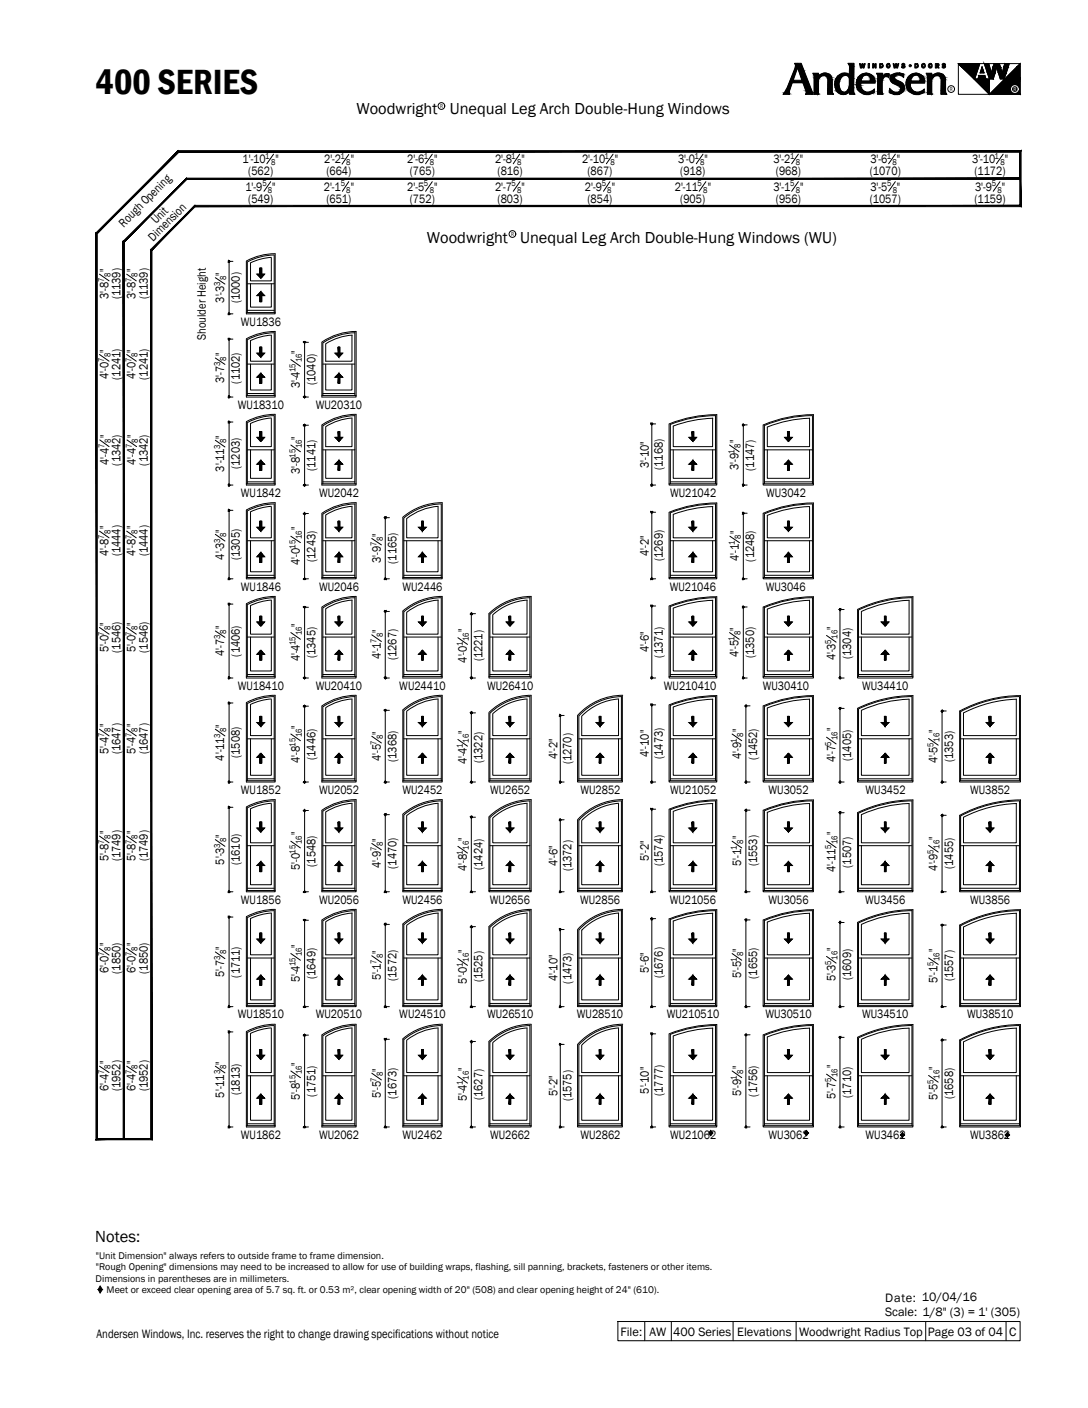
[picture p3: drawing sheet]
<svg xmlns="http://www.w3.org/2000/svg" width="216mm" height="279mm" viewBox="0 0 216 279" stroke-linecap="round" stroke-linejoin="round" font-family="sans-serif">
<defs><g id="words">
<text font-size="7.1" x="19" y="18.7">400 SERIES</text>
<text font-size="3.3" x="18.9" y="246.4">Notes:</text>
<g font-size="3.2">
<text x="70.7" y="22.7">Woodwright</text>
<text x="89.2" y="22.7">Unequal Leg Arch Double-Hung Windows</text>
<text x="84.7" y="48.2">Woodwright</text>
<text x="103.2" y="48.2">Unequal Leg Arch Double-Hung Windows (WU)</text>
</g>
<g font-size="2.5">
<text x="48.1" y="32.4">1'-10</text>
<text x="49.3" y="34.8">(562)</text>
<text x="54.7" y="32.4">&quot;</text>
<text x="64.3" y="32.4">2'-2</text>
<text x="64.8" y="34.8">(664)</text>
<text x="69.6" y="32.4">&quot;</text>
<text x="80.8" y="32.4">2'-6</text>
<text x="81.3" y="34.8">(765)</text>
<text x="86.2" y="32.4">&quot;</text>
<text x="98.2" y="32.4">2'-8</text>
<text x="98.7" y="34.8">(816)</text>
<text x="103.5" y="32.4">&quot;</text>
<text x="115.5" y="32.4">2'-10</text>
<text x="116.6" y="34.8">(867)</text>
<text x="122" y="32.4">&quot;</text>
<text x="134.5" y="32.4">3'-0</text>
<text x="135" y="34.8">(918)</text>
<text x="139.8" y="32.4">&quot;</text>
<text x="153.5" y="32.4">3'-2</text>
<text x="154" y="34.8">(968)</text>
<text x="158.7" y="32.4">&quot;</text>
<text x="172.6" y="34.8">(1070)</text>
<text x="172.7" y="32.4">3'-6</text>
<text x="178" y="32.4">&quot;</text>
<text x="192.9" y="32.4">3'-10</text>
<text x="193.4" y="34.8">(1172)</text>
<text x="199.4" y="32.4">&quot;</text>
<text x="48.7" y="37.8">1'-9</text>
<text x="49.3" y="40.2">(549)</text>
<text x="54" y="37.8">&quot;</text>
<text x="64.3" y="37.8">2'-1</text>
<text x="64.8" y="40.2">(651)</text>
<text x="69.6" y="37.8">&quot;</text>
<text x="80.8" y="37.8">2'-5</text>
<text x="81.3" y="40.2">(752)</text>
<text x="86.2" y="37.8">&quot;</text>
<text x="98.2" y="37.8">2'-7</text>
<text x="98.7" y="40.2">(803)</text>
<text x="103.5" y="37.8">&quot;</text>
<text x="116.1" y="37.8">2'-9</text>
<text x="116.6" y="40.2">(854)</text>
<text x="121.4" y="37.8">&quot;</text>
<text x="133.9" y="37.8">2'-11</text>
<text x="135" y="40.2">(905)</text>
<text x="140.5" y="37.8">&quot;</text>
<text x="153.5" y="37.8">3'-1</text>
<text x="154" y="40.2">(956)</text>
<text x="158.8" y="37.8">&quot;</text>
<text x="172.6" y="40.2">(1057)</text>
<text x="172.7" y="37.8">3'-5</text>
<text x="178" y="37.8">&quot;</text>
<text x="193.4" y="40.2">(1159)</text>
<text x="193.5" y="37.8">3'-9</text>
<text x="198.8" y="37.8">&quot;</text>
<text x="24.6" y="45.2" transform="rotate(-45 24.6 45.2)">Rough Opening</text>
<text x="30.4" y="48" transform="rotate(-45 30.4 48)">Dimension</text>
<text x="31" y="44.5" transform="rotate(-45 31 44.5)">Unit</text>
<text x="21.5" y="59.3" transform="rotate(-90 21.5 59.3)">3'-8</text>
<text x="21.5" y="54" transform="rotate(-90 21.5 54)">&quot;</text>
<text x="23.9" y="59.4" transform="rotate(-90 23.9 59.4)">(1139)</text>
<text x="26.9" y="59.3" transform="rotate(-90 26.9 59.3)">3'-8</text>
<text x="26.9" y="54" transform="rotate(-90 26.9 54)">&quot;</text>
<text x="29.3" y="59.4" transform="rotate(-90 29.3 59.4)">(1139)</text>
<text x="44.5" y="54.7" transform="rotate(-90 44.5 54.7)">&quot;</text>
<text x="44.5" y="60.1" transform="rotate(-90 44.5 60.1)">3'-3</text>
<text x="47.6" y="60.2" transform="rotate(-90 47.6 60.2)">(1000)</text>
<text x="47.8" y="64.6">WU1836</text>
<text x="21.5" y="70" transform="rotate(-90 21.5 70)">&quot;</text>
<text x="26.9" y="70" transform="rotate(-90 26.9 70)">&quot;</text>
<text x="40.8" y="67.5" transform="rotate(-90 40.8 67.5)">Shoulder Height</text>
<text x="44.5" y="70.7" transform="rotate(-90 44.5 70.7)">&quot;</text>
<text x="59.5" y="70.2" transform="rotate(-90 59.5 70.2)">&quot;</text>
<text x="21.5" y="75.2" transform="rotate(-90 21.5 75.2)">4'-0</text>
<text x="23.9" y="75.4" transform="rotate(-90 23.9 75.4)">(1241)</text>
<text x="26.9" y="75.2" transform="rotate(-90 26.9 75.2)">4'-0</text>
<text x="29.3" y="75.4" transform="rotate(-90 29.3 75.4)">(1241)</text>
<text x="44.5" y="76" transform="rotate(-90 44.5 76)">3'-7</text>
<text x="47.6" y="76.1" transform="rotate(-90 47.6 76.1)">(1102)</text>
<text x="59.5" y="77.1" transform="rotate(-90 59.5 77.1)">3'-4</text>
<text x="62.6" y="76.4" transform="rotate(-90 62.6 76.4)">(1040)</text>
<text x="47.2" y="81.1">WU18310</text>
<text x="62.7" y="81.1">WU20310</text>
<text x="21.6" y="87" transform="rotate(-90 21.6 87)">&quot;</text>
<text x="27" y="87" transform="rotate(-90 27 87)">&quot;</text>
<text x="44.5" y="87" transform="rotate(-90 44.5 87)">&quot;</text>
<text x="59.5" y="87.2" transform="rotate(-90 59.5 87.2)">&quot;</text>
<text x="146.6" y="88" transform="rotate(-90 146.6 88)">&quot;</text>
<text x="21.6" y="92.3" transform="rotate(-90 21.6 92.3)">4'-4</text>
<text x="23.9" y="92.4" transform="rotate(-90 23.9 92.4)">(1342)</text>
<text x="27" y="92.3" transform="rotate(-90 27 92.3)">4'-4</text>
<text x="29.3" y="92.4" transform="rotate(-90 29.3 92.4)">(1342)</text>
<text x="44.5" y="93.6" transform="rotate(-90 44.5 93.6)">3'-11</text>
<text x="47.6" y="93.1" transform="rotate(-90 47.6 93.1)">(1203)</text>
<text x="59.5" y="94.1" transform="rotate(-90 59.5 94.1)">3'-8</text>
<text x="62.6" y="93.5" transform="rotate(-90 62.6 93.5)">(1141)</text>
<text x="128.8" y="92.8" transform="rotate(-90 128.8 92.8)">3'-10&quot;</text>
<text x="131.5" y="93.3" transform="rotate(-90 131.5 93.3)">(1168)</text>
<text x="146.6" y="93.3" transform="rotate(-90 146.6 93.3)">3'-9</text>
<text x="149.7" y="93.4" transform="rotate(-90 149.7 93.4)">(1147)</text>
<text x="47.8" y="98.6">WU1842</text>
<text x="63.3" y="98.6">WU2042</text>
<text x="133" y="98.6">WU21042</text>
<text x="152" y="98.6">WU3042</text>
<text x="21.5" y="105" transform="rotate(-90 21.5 105)">&quot;</text>
<text x="26.9" y="105" transform="rotate(-90 26.9 105)">&quot;</text>
<text x="44.5" y="105.7" transform="rotate(-90 44.5 105.7)">&quot;</text>
<text x="59.5" y="105.3" transform="rotate(-90 59.5 105.3)">&quot;</text>
<text x="75.6" y="106.5" transform="rotate(-90 75.6 106.5)">&quot;</text>
<text x="146.6" y="106" transform="rotate(-90 146.6 106)">&quot;</text>
<text x="21.5" y="110.3" transform="rotate(-90 21.5 110.3)">4'-8</text>
<text x="23.9" y="110.4" transform="rotate(-90 23.9 110.4)">(1444)</text>
<text x="26.9" y="110.3" transform="rotate(-90 26.9 110.3)">4'-8</text>
<text x="29.3" y="110.4" transform="rotate(-90 29.3 110.4)">(1444)</text>
<text x="44.5" y="111" transform="rotate(-90 44.5 111)">4'-3</text>
<text x="47.6" y="111.2" transform="rotate(-90 47.6 111.2)">(1305)</text>
<text x="59.5" y="112.1" transform="rotate(-90 59.5 112.1)">4'-0</text>
<text x="62.6" y="111.5" transform="rotate(-90 62.6 111.5)">(1243)</text>
<text x="75.6" y="111.7" transform="rotate(-90 75.6 111.7)">3'-9</text>
<text x="78.7" y="111.9" transform="rotate(-90 78.7 111.9)">(1165)</text>
<text x="128.8" y="110.3" transform="rotate(-90 128.8 110.3)">4'-2&quot;</text>
<text x="131.5" y="111.4" transform="rotate(-90 131.5 111.4)">(1269)</text>
<text x="146.6" y="111.3" transform="rotate(-90 146.6 111.3)">4'-1</text>
<text x="149.7" y="111.4" transform="rotate(-90 149.7 111.4)">(1248)</text>
<text x="47.8" y="117.2">WU1846</text>
<text x="63.3" y="117.2">WU2046</text>
<text x="79.9" y="117.2">WU2446</text>
<text x="132.9" y="117.2">WU21046</text>
<text x="151.9" y="117.2">WU3046</text>
<text x="21.5" y="124.2" transform="rotate(-90 21.5 124.2)">&quot;</text>
<text x="26.9" y="124.2" transform="rotate(-90 26.9 124.2)">&quot;</text>
<text x="44.5" y="124.8" transform="rotate(-90 44.5 124.8)">&quot;</text>
<text x="59.5" y="124.4" transform="rotate(-90 59.5 124.4)">&quot;</text>
<text x="75.6" y="125.6" transform="rotate(-90 75.6 125.6)">&quot;</text>
<text x="92.6" y="125.5" transform="rotate(-90 92.6 125.5)">&quot;</text>
<text x="146.6" y="125.1" transform="rotate(-90 146.6 125.1)">&quot;</text>
<text x="165.8" y="125" transform="rotate(-90 165.8 125)">&quot;</text>
<text x="21.5" y="129.4" transform="rotate(-90 21.5 129.4)">5'-0</text>
<text x="23.9" y="129.5" transform="rotate(-90 23.9 129.5)">(1546)</text>
<text x="26.9" y="129.4" transform="rotate(-90 26.9 129.4)">5'-0</text>
<text x="29.3" y="129.5" transform="rotate(-90 29.3 129.5)">(1546)</text>
<text x="44.5" y="130.2" transform="rotate(-90 44.5 130.2)">4'-7</text>
<text x="47.6" y="130.3" transform="rotate(-90 47.6 130.3)">(1406)</text>
<text x="59.5" y="131.2" transform="rotate(-90 59.5 131.2)">4'-4</text>
<text x="62.6" y="130.6" transform="rotate(-90 62.6 130.6)">(1345)</text>
<text x="75.6" y="130.9" transform="rotate(-90 75.6 130.9)">4'-1</text>
<text x="78.7" y="131" transform="rotate(-90 78.7 131)">(1267)</text>
<text x="92.6" y="131.5" transform="rotate(-90 92.6 131.5)">4'-0</text>
<text x="95.8" y="131.2" transform="rotate(-90 95.8 131.2)">(1221)</text>
<text x="128.8" y="129.4" transform="rotate(-90 128.8 129.4)">4'-6&quot;</text>
<text x="131.5" y="130.5" transform="rotate(-90 131.5 130.5)">(1371)</text>
<text x="146.6" y="130.4" transform="rotate(-90 146.6 130.4)">4'-5</text>
<text x="149.7" y="130.6" transform="rotate(-90 149.7 130.6)">(1350)</text>
<text x="165.8" y="131" transform="rotate(-90 165.8 131)">4'-3</text>
<text x="168.9" y="130.8" transform="rotate(-90 168.9 130.8)">(1304)</text>
<text x="47.2" y="136.9">WU18410</text>
<text x="62.7" y="136.9">WU20410</text>
<text x="79.2" y="136.9">WU24410</text>
<text x="96.6" y="136.9">WU26410</text>
<text x="131.8" y="136.9">WU210410</text>
<text x="151.4" y="136.9">WU30410</text>
<text x="171.1" y="136.9">WU34410</text>
<text x="21.5" y="149.6" transform="rotate(-90 21.5 149.6)">5'-4</text>
<text x="21.5" y="144.3" transform="rotate(-90 21.5 144.3)">&quot;</text>
<text x="23.9" y="149.7" transform="rotate(-90 23.9 149.7)">(1647)</text>
<text x="26.9" y="149.6" transform="rotate(-90 26.9 149.6)">5'-4</text>
<text x="26.9" y="144.3" transform="rotate(-90 26.9 144.3)">&quot;</text>
<text x="29.3" y="149.7" transform="rotate(-90 29.3 149.7)">(1647)</text>
<text x="44.5" y="144.4" transform="rotate(-90 44.5 144.4)">&quot;</text>
<text x="59.5" y="144.6" transform="rotate(-90 59.5 144.6)">&quot;</text>
<text x="75.6" y="145.8" transform="rotate(-90 75.6 145.8)">&quot;</text>
<text x="92.6" y="145.6" transform="rotate(-90 92.6 145.6)">&quot;</text>
<text x="147.1" y="145.3" transform="rotate(-90 147.1 145.3)">&quot;</text>
<text x="165.8" y="145.1" transform="rotate(-90 165.8 145.1)">&quot;</text>
<text x="186" y="145.4" transform="rotate(-90 186 145.4)">&quot;</text>
<text x="44.5" y="150.9" transform="rotate(-90 44.5 150.9)">4'-11</text>
<text x="47.6" y="150.4" transform="rotate(-90 47.6 150.4)">(1508)</text>
<text x="59.5" y="151.4" transform="rotate(-90 59.5 151.4)">4'-8</text>
<text x="62.6" y="150.8" transform="rotate(-90 62.6 150.8)">(1446)</text>
<text x="75.6" y="151" transform="rotate(-90 75.6 151)">4'-5</text>
<text x="78.7" y="151.2" transform="rotate(-90 78.7 151.2)">(1368)</text>
<text x="92.6" y="151.7" transform="rotate(-90 92.6 151.7)">4'-4</text>
<text x="95.8" y="151.4" transform="rotate(-90 95.8 151.4)">(1322)</text>
<text x="110.6" y="150.6" transform="rotate(-90 110.6 150.6)">4'-2&quot;</text>
<text x="113.4" y="151.7" transform="rotate(-90 113.4 151.7)">(1270)</text>
<text x="128.8" y="150.2" transform="rotate(-90 128.8 150.2)">4'-10&quot;</text>
<text x="131.5" y="150.6" transform="rotate(-90 131.5 150.6)">(1473)</text>
<text x="147.1" y="150.6" transform="rotate(-90 147.1 150.6)">4'-9</text>
<text x="150.2" y="150.7" transform="rotate(-90 150.2 150.7)">(1452)</text>
<text x="165.8" y="151.2" transform="rotate(-90 165.8 151.2)">4'-7</text>
<text x="168.9" y="151" transform="rotate(-90 168.9 151)">(1405)</text>
<text x="186" y="151.5" transform="rotate(-90 186 151.5)">4'-5</text>
<text x="189.2" y="151.2" transform="rotate(-90 189.2 151.2)">(1353)</text>
<text x="47.8" y="157.5">WU1852</text>
<text x="63.3" y="157.5">WU2052</text>
<text x="79.9" y="157.5">WU2452</text>
<text x="97.3" y="157.5">WU2652</text>
<text x="115.2" y="157.5">WU2852</text>
<text x="133" y="157.5">WU21052</text>
<text x="152.5" y="157.5">WU3052</text>
<text x="171.8" y="157.5">WU3452</text>
<text x="192.5" y="157.5">WU3852</text>
<text x="21.5" y="165.5" transform="rotate(-90 21.5 165.5)">&quot;</text>
<text x="26.9" y="165.5" transform="rotate(-90 26.9 165.5)">&quot;</text>
<text x="44.5" y="166.2" transform="rotate(-90 44.5 166.2)">&quot;</text>
<text x="59.5" y="165.8" transform="rotate(-90 59.5 165.8)">&quot;</text>
<text x="75.6" y="167" transform="rotate(-90 75.6 167)">&quot;</text>
<text x="92.6" y="166.9" transform="rotate(-90 92.6 166.9)">&quot;</text>
<text x="147.1" y="166.5" transform="rotate(-90 147.1 166.5)">&quot;</text>
<text x="165.8" y="165.8" transform="rotate(-90 165.8 165.8)">&quot;</text>
<text x="186" y="166.7" transform="rotate(-90 186 166.7)">&quot;</text>
<text x="21.5" y="170.8" transform="rotate(-90 21.5 170.8)">5'-8</text>
<text x="23.9" y="170.9" transform="rotate(-90 23.9 170.9)">(1749)</text>
<text x="26.9" y="170.8" transform="rotate(-90 26.9 170.8)">5'-8</text>
<text x="29.3" y="170.9" transform="rotate(-90 29.3 170.9)">(1749)</text>
<text x="44.5" y="171.6" transform="rotate(-90 44.5 171.6)">5'-3</text>
<text x="47.6" y="171.7" transform="rotate(-90 47.6 171.7)">(1610)</text>
<text x="59.5" y="172.6" transform="rotate(-90 59.5 172.6)">5'-0</text>
<text x="62.6" y="172" transform="rotate(-90 62.6 172)">(1548)</text>
<text x="75.6" y="172.3" transform="rotate(-90 75.6 172.3)">4'-9</text>
<text x="78.7" y="172.4" transform="rotate(-90 78.7 172.4)">(1470)</text>
<text x="92.6" y="172.9" transform="rotate(-90 92.6 172.9)">4'-8</text>
<text x="95.8" y="172.6" transform="rotate(-90 95.8 172.6)">(1424)</text>
<text x="110.6" y="171.8" transform="rotate(-90 110.6 171.8)">4'-6&quot;</text>
<text x="113.4" y="172.9" transform="rotate(-90 113.4 172.9)">(1372)</text>
<text x="128.8" y="170.8" transform="rotate(-90 128.8 170.8)">5'-2&quot;</text>
<text x="131.5" y="171.9" transform="rotate(-90 131.5 171.9)">(1574)</text>
<text x="147.1" y="171.8" transform="rotate(-90 147.1 171.8)">5'-1</text>
<text x="150.2" y="171.9" transform="rotate(-90 150.2 171.9)">(1553)</text>
<text x="165.8" y="173.1" transform="rotate(-90 165.8 173.1)">4'-11</text>
<text x="168.9" y="172.2" transform="rotate(-90 168.9 172.2)">(1507)</text>
<text x="186" y="172.8" transform="rotate(-90 186 172.8)">4'-9</text>
<text x="189.2" y="172.5" transform="rotate(-90 189.2 172.5)">(1455)</text>
<text x="47.8" y="179.3">WU1856</text>
<text x="63.3" y="179.3">WU2056</text>
<text x="79.9" y="179.3">WU2456</text>
<text x="97.2" y="179.3">WU2656</text>
<text x="115.1" y="179.3">WU2856</text>
<text x="132.9" y="179.3">WU21056</text>
<text x="152.5" y="179.3">WU3056</text>
<text x="171.7" y="179.3">WU3456</text>
<text x="192.5" y="179.3">WU3856</text>
<text x="21.5" y="187.8" transform="rotate(-90 21.5 187.8)">&quot;</text>
<text x="26.9" y="187.8" transform="rotate(-90 26.9 187.8)">&quot;</text>
<text x="44.5" y="188.5" transform="rotate(-90 44.5 188.5)">&quot;</text>
<text x="59.5" y="188.1" transform="rotate(-90 59.5 188.1)">&quot;</text>
<text x="75.6" y="189.3" transform="rotate(-90 75.6 189.3)">&quot;</text>
<text x="92.6" y="189.2" transform="rotate(-90 92.6 189.2)">&quot;</text>
<text x="147.1" y="188.8" transform="rotate(-90 147.1 188.8)">&quot;</text>
<text x="165.8" y="188.7" transform="rotate(-90 165.8 188.7)">&quot;</text>
<text x="186" y="189" transform="rotate(-90 186 189)">&quot;</text>
<text x="21.5" y="193.1" transform="rotate(-90 21.5 193.1)">6'-0</text>
<text x="23.9" y="193.2" transform="rotate(-90 23.9 193.2)">(1850)</text>
<text x="26.9" y="193.1" transform="rotate(-90 26.9 193.1)">6'-0</text>
<text x="29.3" y="193.2" transform="rotate(-90 29.3 193.2)">(1850)</text>
<text x="44.5" y="193.9" transform="rotate(-90 44.5 193.9)">5'-7</text>
<text x="47.6" y="194" transform="rotate(-90 47.6 194)">(1711)</text>
<text x="59.5" y="194.9" transform="rotate(-90 59.5 194.9)">5'-4</text>
<text x="62.6" y="194.3" transform="rotate(-90 62.6 194.3)">(1649)</text>
<text x="75.6" y="194.5" transform="rotate(-90 75.6 194.5)">5'-1</text>
<text x="78.7" y="194.7" transform="rotate(-90 78.7 194.7)">(1572)</text>
<text x="92.6" y="195.2" transform="rotate(-90 92.6 195.2)">5'-0</text>
<text x="95.8" y="194.9" transform="rotate(-90 95.8 194.9)">(1525)</text>
<text x="110.6" y="194.7" transform="rotate(-90 110.6 194.7)">4'-10&quot;</text>
<text x="113.4" y="195.2" transform="rotate(-90 113.4 195.2)">(1473)</text>
<text x="128.8" y="193.1" transform="rotate(-90 128.8 193.1)">5'-6&quot;</text>
<text x="131.5" y="194.2" transform="rotate(-90 131.5 194.2)">(1676)</text>
<text x="147.1" y="194.1" transform="rotate(-90 147.1 194.1)">5'-5</text>
<text x="150.2" y="194.2" transform="rotate(-90 150.2 194.2)">(1655)</text>
<text x="165.8" y="194.7" transform="rotate(-90 165.8 194.7)">5'-3</text>
<text x="168.9" y="194.5" transform="rotate(-90 168.9 194.5)">(1609)</text>
<text x="186" y="195.1" transform="rotate(-90 186 195.1)">5'-1</text>
<text x="189.2" y="194.7" transform="rotate(-90 189.2 194.7)">(1557)</text>
<text x="47.2" y="202.1">WU18510</text>
<text x="62.7" y="202.1">WU20510</text>
<text x="79.2" y="202.1">WU24510</text>
<text x="96.6" y="202.1">WU26510</text>
<text x="114.5" y="202.1">WU28510</text>
<text x="132.3" y="202.1">WU210510</text>
<text x="151.9" y="202.1">WU30510</text>
<text x="171.1" y="202.1">WU34510</text>
<text x="191.9" y="202.1">WU38510</text>
<text x="21.5" y="211.2" transform="rotate(-90 21.5 211.2)">&quot;</text>
<text x="26.9" y="211.2" transform="rotate(-90 26.9 211.2)">&quot;</text>
<text x="44.5" y="211.3" transform="rotate(-90 44.5 211.3)">&quot;</text>
<text x="59.5" y="211.4" transform="rotate(-90 59.5 211.4)">&quot;</text>
<text x="75.6" y="212.6" transform="rotate(-90 75.6 212.6)">&quot;</text>
<text x="92.6" y="212.5" transform="rotate(-90 92.6 212.5)">&quot;</text>
<text x="147.1" y="212.2" transform="rotate(-90 147.1 212.2)">&quot;</text>
<text x="165.8" y="212" transform="rotate(-90 165.8 212)">&quot;</text>
<text x="186" y="212.3" transform="rotate(-90 186 212.3)">&quot;</text>
<text x="21.5" y="216.5" transform="rotate(-90 21.5 216.5)">6'-4</text>
<text x="23.9" y="216.6" transform="rotate(-90 23.9 216.6)">(1952)</text>
<text x="26.9" y="216.5" transform="rotate(-90 26.9 216.5)">6'-4</text>
<text x="29.3" y="216.6" transform="rotate(-90 29.3 216.6)">(1952)</text>
<text x="44.5" y="217.8" transform="rotate(-90 44.5 217.8)">5'-11</text>
<text x="47.6" y="217.3" transform="rotate(-90 47.6 217.3)">(1813)</text>
<text x="59.5" y="218.3" transform="rotate(-90 59.5 218.3)">5'-8</text>
<text x="62.6" y="217.6" transform="rotate(-90 62.6 217.6)">(1751)</text>
<text x="75.6" y="217.9" transform="rotate(-90 75.6 217.9)">5'-5</text>
<text x="78.7" y="218" transform="rotate(-90 78.7 218)">(1673)</text>
<text x="92.6" y="218.6" transform="rotate(-90 92.6 218.6)">5'-4</text>
<text x="95.8" y="218.3" transform="rotate(-90 95.8 218.3)">(1627)</text>
<text x="110.6" y="217.5" transform="rotate(-90 110.6 217.5)">5'-2&quot;</text>
<text x="113.4" y="218.6" transform="rotate(-90 113.4 218.6)">(1575)</text>
<text x="128.8" y="217" transform="rotate(-90 128.8 217)">5'-10&quot;</text>
<text x="131.5" y="217.5" transform="rotate(-90 131.5 217.5)">(1777)</text>
<text x="147.1" y="217.5" transform="rotate(-90 147.1 217.5)">5'-9</text>
<text x="150.2" y="217.6" transform="rotate(-90 150.2 217.6)">(1756)</text>
<text x="165.8" y="218.1" transform="rotate(-90 165.8 218.1)">5'-7</text>
<text x="168.9" y="217.9" transform="rotate(-90 168.9 217.9)">(1710)</text>
<text x="186" y="218.4" transform="rotate(-90 186 218.4)">5'-5</text>
<text x="189.2" y="218.1" transform="rotate(-90 189.2 218.1)">(1658)</text>
<text x="47.8" y="226">WU1862</text>
<text x="63.3" y="226">WU2062</text>
<text x="79.9" y="226">WU2462</text>
<text x="97.3" y="226">WU2662</text>
<text x="115.2" y="226">WU2862</text>
<text x="133" y="226">WU21062</text>
<text x="152.5" y="226">WU3062</text>
<text x="171.8" y="226">WU3462</text>
<text x="192.5" y="226">WU3862</text>
<text x="175.6" y="258.3">Date: 10/04/16</text>
<text x="175.6" y="261.1">Scale: 1/8&quot; (3) = 1' (305)</text>
<text x="19.2" y="265.6">Andersen Windows, Inc. reserves the right to change drawing specifications without notice</text>
<text x="123.1" y="265">File:</text>
<text x="128.9" y="265">AW</text>
<text x="133.6" y="265">400 Series</text>
<text x="146.3" y="265">Elevations</text>
<text x="158.6" y="265">Woodwright Radius Top</text>
<text x="184.1" y="265">Page 03 of 04</text>
<text x="200.3" y="265">C</text>
</g>
<g font-size="2">
<text x="19" y="249.9">&quot;Unit Dimension&quot; always refers to outside frame to frame dimension.</text>
<text x="19" y="254.3">Dimensions in parentheses are in millimeters.</text>
<text x="19" y="252.1">&quot;Rough Opening&quot; dimensions may need to be increased to allow for use of building wraps, flashing, sill panning, brackets, fasteners or other items.</text>
<text x="21.2" y="256.5">Meet or exceed clear opening area of 5.7 sq. ft. or 0.53 m², clear opening width of 20&quot; (508) and clear opening height of 24&quot; (610).</text>
</g>
<g font-size="1.7">
<text x="52.6" y="31.5">1</text>
<text x="53.8" y="32.8">8</text>
<text x="67.6" y="31.6">1</text>
<text x="68.7" y="32.8">8</text>
<text x="84.1" y="31.5">1</text>
<text x="85.3" y="32.8">8</text>
<text x="101.5" y="31.5">1</text>
<text x="102.6" y="32.8">8</text>
<text x="119.9" y="31.5">1</text>
<text x="121.2" y="32.8">8</text>
<text x="137.8" y="31.5">1</text>
<text x="138.9" y="32.8">8</text>
<text x="156.8" y="31.5">1</text>
<text x="157.9" y="32.8">8</text>
<text x="176" y="31.5">1</text>
<text x="177.1" y="32.8">8</text>
<text x="197.4" y="31.5">1</text>
<text x="198.6" y="32.8">8</text>
<text x="52.1" y="37">5</text>
<text x="53.1" y="38.2">8</text>
<text x="67.6" y="37">5</text>
<text x="68.7" y="38.2">8</text>
<text x="84.1" y="37">5</text>
<text x="85.3" y="38.2">8</text>
<text x="101.5" y="37">5</text>
<text x="102.6" y="38.2">8</text>
<text x="119.4" y="37">5</text>
<text x="120.5" y="38.2">8</text>
<text x="138.4" y="37">5</text>
<text x="139.6" y="38.2">8</text>
<text x="156.8" y="37">5</text>
<text x="157.9" y="38.2">8</text>
<text x="176" y="37">5</text>
<text x="177.2" y="38.2">8</text>
<text x="196.8" y="37">5</text>
<text x="197.9" y="38.2">8</text>
<text x="20.7" y="56" transform="rotate(-90 20.7 56)">7</text>
<text x="21.9" y="54.9" transform="rotate(-90 21.9 54.9)">8</text>
<text x="26.1" y="56" transform="rotate(-90 26.1 56)">7</text>
<text x="27.3" y="54.9" transform="rotate(-90 27.3 54.9)">8</text>
<text x="43.7" y="56.8" transform="rotate(-90 43.7 56.8)">3</text>
<text x="44.9" y="55.6" transform="rotate(-90 44.9 55.6)">8</text>
<text x="20.7" y="71.9" transform="rotate(-90 20.7 71.9)">7</text>
<text x="21.9" y="70.9" transform="rotate(-90 21.9 70.9)">8</text>
<text x="26.1" y="71.9" transform="rotate(-90 26.1 71.9)">7</text>
<text x="27.3" y="70.9" transform="rotate(-90 27.3 70.9)">8</text>
<text x="44.9" y="71.6" transform="rotate(-90 44.9 71.6)">8</text>
<text x="59.9" y="71.9" transform="rotate(-90 59.9 71.9)">16</text>
<text x="43.7" y="72.6" transform="rotate(-90 43.7 72.6)">3</text>
<text x="58.7" y="73.8" transform="rotate(-90 58.7 73.8)">15</text>
<text x="20.8" y="88.9" transform="rotate(-90 20.8 88.9)">7</text>
<text x="22" y="87.9" transform="rotate(-90 22 87.9)">8</text>
<text x="26.2" y="88.9" transform="rotate(-90 26.2 88.9)">7</text>
<text x="27.4" y="87.9" transform="rotate(-90 27.4 87.9)">8</text>
<text x="43.7" y="89" transform="rotate(-90 43.7 89)">3</text>
<text x="44.9" y="87.9" transform="rotate(-90 44.9 87.9)">8</text>
<text x="59.9" y="88.9" transform="rotate(-90 59.9 88.9)">16</text>
<text x="146.9" y="88.8" transform="rotate(-90 146.9 88.8)">8</text>
<text x="58.7" y="90.9" transform="rotate(-90 58.7 90.9)">15</text>
<text x="145.7" y="90" transform="rotate(-90 145.7 90)">1</text>
<text x="20.7" y="107" transform="rotate(-90 20.7 107)">7</text>
<text x="21.9" y="105.9" transform="rotate(-90 21.9 105.9)">8</text>
<text x="26.1" y="107" transform="rotate(-90 26.1 107)">7</text>
<text x="27.3" y="105.9" transform="rotate(-90 27.3 105.9)">8</text>
<text x="43.7" y="107.7" transform="rotate(-90 43.7 107.7)">3</text>
<text x="44.9" y="106.6" transform="rotate(-90 44.9 106.6)">8</text>
<text x="59.9" y="107" transform="rotate(-90 59.9 107)">16</text>
<text x="75.9" y="107.4" transform="rotate(-90 75.9 107.4)">8</text>
<text x="147" y="106.9" transform="rotate(-90 147 106.9)">8</text>
<text x="58.7" y="108.9" transform="rotate(-90 58.7 108.9)">15</text>
<text x="74.7" y="108.4" transform="rotate(-90 74.7 108.4)">7</text>
<text x="145.8" y="108.1" transform="rotate(-90 145.8 108.1)">1</text>
<text x="21.9" y="125" transform="rotate(-90 21.9 125)">8</text>
<text x="27.3" y="125" transform="rotate(-90 27.3 125)">8</text>
<text x="44.9" y="125.7" transform="rotate(-90 44.9 125.7)">8</text>
<text x="20.7" y="126.2" transform="rotate(-90 20.7 126.2)">7</text>
<text x="26.1" y="126.2" transform="rotate(-90 26.1 126.2)">7</text>
<text x="43.7" y="126.8" transform="rotate(-90 43.7 126.8)">3</text>
<text x="58.7" y="128" transform="rotate(-90 58.7 128)">15</text>
<text x="59.9" y="126.1" transform="rotate(-90 59.9 126.1)">16</text>
<text x="74.7" y="127.6" transform="rotate(-90 74.7 127.6)">7</text>
<text x="75.9" y="126.5" transform="rotate(-90 75.9 126.5)">8</text>
<text x="91.8" y="128.3" transform="rotate(-90 91.8 128.3)">1</text>
<text x="93" y="127.2" transform="rotate(-90 93 127.2)">16</text>
<text x="145.7" y="127.2" transform="rotate(-90 145.7 127.2)">1</text>
<text x="146.9" y="126" transform="rotate(-90 146.9 126)">8</text>
<text x="165" y="127.7" transform="rotate(-90 165 127.7)">5</text>
<text x="166.2" y="126.7" transform="rotate(-90 166.2 126.7)">16</text>
<text x="20.7" y="146.3" transform="rotate(-90 20.7 146.3)">7</text>
<text x="21.9" y="145.2" transform="rotate(-90 21.9 145.2)">8</text>
<text x="26.1" y="146.3" transform="rotate(-90 26.1 146.3)">7</text>
<text x="27.3" y="145.2" transform="rotate(-90 27.3 145.2)">8</text>
<text x="43.7" y="146.4" transform="rotate(-90 43.7 146.4)">3</text>
<text x="44.9" y="145.3" transform="rotate(-90 44.9 145.3)">8</text>
<text x="58.7" y="148.2" transform="rotate(-90 58.7 148.2)">15</text>
<text x="59.9" y="146.3" transform="rotate(-90 59.9 146.3)">16</text>
<text x="74.7" y="147.8" transform="rotate(-90 74.7 147.8)">7</text>
<text x="75.9" y="146.7" transform="rotate(-90 75.9 146.7)">8</text>
<text x="91.8" y="148.4" transform="rotate(-90 91.8 148.4)">1</text>
<text x="93" y="147.4" transform="rotate(-90 93 147.4)">16</text>
<text x="146.2" y="147.4" transform="rotate(-90 146.2 147.4)">1</text>
<text x="147.4" y="146.2" transform="rotate(-90 147.4 146.2)">8</text>
<text x="165" y="147.9" transform="rotate(-90 165 147.9)">5</text>
<text x="166.2" y="146.9" transform="rotate(-90 166.2 146.9)">16</text>
<text x="185.2" y="148.2" transform="rotate(-90 185.2 148.2)">5</text>
<text x="186.4" y="147.2" transform="rotate(-90 186.4 147.2)">16</text>
<text x="20.7" y="167.5" transform="rotate(-90 20.7 167.5)">7</text>
<text x="21.9" y="166.4" transform="rotate(-90 21.9 166.4)">8</text>
<text x="26.1" y="167.5" transform="rotate(-90 26.1 167.5)">7</text>
<text x="27.3" y="166.4" transform="rotate(-90 27.3 166.4)">8</text>
<text x="44.9" y="167.1" transform="rotate(-90 44.9 167.1)">8</text>
<text x="59.9" y="167.5" transform="rotate(-90 59.9 167.5)">16</text>
<text x="75.9" y="167.9" transform="rotate(-90 75.9 167.9)">8</text>
<text x="147.4" y="167.4" transform="rotate(-90 147.4 167.4)">8</text>
<text x="166.2" y="167.5" transform="rotate(-90 166.2 167.5)">16</text>
<text x="43.7" y="168.3" transform="rotate(-90 43.7 168.3)">3</text>
<text x="58.7" y="169.4" transform="rotate(-90 58.7 169.4)">15</text>
<text x="74.7" y="169" transform="rotate(-90 74.7 169)">7</text>
<text x="91.8" y="169.7" transform="rotate(-90 91.8 169.7)">1</text>
<text x="93" y="168.6" transform="rotate(-90 93 168.6)">16</text>
<text x="146.2" y="168.6" transform="rotate(-90 146.2 168.6)">1</text>
<text x="165" y="168.5" transform="rotate(-90 165 168.5)">5</text>
<text x="185.2" y="169.4" transform="rotate(-90 185.2 169.4)">5</text>
<text x="186.4" y="168.4" transform="rotate(-90 186.4 168.4)">16</text>
<text x="20.7" y="189.8" transform="rotate(-90 20.7 189.8)">7</text>
<text x="21.9" y="188.7" transform="rotate(-90 21.9 188.7)">8</text>
<text x="26.1" y="189.8" transform="rotate(-90 26.1 189.8)">7</text>
<text x="27.3" y="188.7" transform="rotate(-90 27.3 188.7)">8</text>
<text x="43.7" y="190.5" transform="rotate(-90 43.7 190.5)">3</text>
<text x="44.9" y="189.4" transform="rotate(-90 44.9 189.4)">8</text>
<text x="58.7" y="191.7" transform="rotate(-90 58.7 191.7)">15</text>
<text x="59.9" y="189.8" transform="rotate(-90 59.9 189.8)">16</text>
<text x="74.7" y="191.2" transform="rotate(-90 74.7 191.2)">7</text>
<text x="75.9" y="190.2" transform="rotate(-90 75.9 190.2)">8</text>
<text x="91.8" y="191.9" transform="rotate(-90 91.8 191.9)">1</text>
<text x="93" y="190.9" transform="rotate(-90 93 190.9)">16</text>
<text x="146.2" y="190.9" transform="rotate(-90 146.2 190.9)">1</text>
<text x="147.4" y="189.7" transform="rotate(-90 147.4 189.7)">8</text>
<text x="165" y="191.4" transform="rotate(-90 165 191.4)">5</text>
<text x="166.2" y="190.4" transform="rotate(-90 166.2 190.4)">16</text>
<text x="185.2" y="191.7" transform="rotate(-90 185.2 191.7)">5</text>
<text x="186.4" y="190.7" transform="rotate(-90 186.4 190.7)">16</text>
<text x="20.7" y="213.2" transform="rotate(-90 20.7 213.2)">7</text>
<text x="21.9" y="212.1" transform="rotate(-90 21.9 212.1)">8</text>
<text x="26.1" y="213.2" transform="rotate(-90 26.1 213.2)">7</text>
<text x="27.3" y="212.1" transform="rotate(-90 27.3 212.1)">8</text>
<text x="43.7" y="213.2" transform="rotate(-90 43.7 213.2)">3</text>
<text x="44.9" y="212.1" transform="rotate(-90 44.9 212.1)">8</text>
<text x="58.7" y="215.1" transform="rotate(-90 58.7 215.1)">15</text>
<text x="59.9" y="213.2" transform="rotate(-90 59.9 213.2)">16</text>
<text x="74.7" y="214.6" transform="rotate(-90 74.7 214.6)">7</text>
<text x="75.9" y="213.5" transform="rotate(-90 75.9 213.5)">8</text>
<text x="91.8" y="215.3" transform="rotate(-90 91.8 215.3)">1</text>
<text x="93" y="214.2" transform="rotate(-90 93 214.2)">16</text>
<text x="146.2" y="214.2" transform="rotate(-90 146.2 214.2)">1</text>
<text x="147.4" y="213.1" transform="rotate(-90 147.4 213.1)">8</text>
<text x="165" y="214.8" transform="rotate(-90 165 214.8)">5</text>
<text x="166.2" y="213.7" transform="rotate(-90 166.2 213.7)">16</text>
<text x="185.2" y="215.1" transform="rotate(-90 185.2 215.1)">5</text>
<text x="186.4" y="214" transform="rotate(-90 186.4 214)">16</text>
</g>
<g font-size="1.1">
<text x="87.4" y="21.4">R</text>
<text x="188.5" y="18.1">R</text>
<text x="101.4" y="46.8">R</text>
</g>
<text font-size="1.1" fill="#fafafa" x="201.1" y="18.1">R</text>
</g></defs>
<!-- layer: A-ELEV-GLAZ-SIGHTLINES -->
<g fill="none" stroke="#000" stroke-width=".2">
<path d="M49.1 56.3h5.3M49.1 52v10M49.7 56.3v4.6h4.1v-4.6M53.8 51.1l-1.8 .2-2.3 .9M53.8 51.2v4.5h-4.1v-3.5M54.4 50.6a11.8 11.8 0 0 0-5.3 1.4M54.4 50.7v11.3M54.6 50.4v11.9h-5.7v-10.4M54.6 50.3a12.1 12.1 0 0 0-5.7 1.5M48.9 62h5.7M48.9 78.5h5.7M49.1 61.6h5.3"/>
<path d="M49.1 67.4v11.1M49.1 72.2h5.3M49.1 78.1h5.3M49.1 67.4a11.8 11.8 0 0 1 5.3-1.4v12.5M49.7 72.2v5.2h4.1v-5.2M53.8 66.5l-1.8 .3-2.3 .8M53.8 66.5v5.2h-4.1v-4M54.6 65.8v13h-5.7v-11.5M54.6 65.8a12.1 12.1 0 0 0-5.7 1.4M63.9 78.5h6.8M64.1 72.2h6.3M64.1 78.1h6.3"/>
<path d="M64.1 68.1v10.4M64.6 72.2v5.2h5.2v-5.2M69.8 66.5v5.2h-5.2v-3.5M69.9 66.5a11.4 11.4 0 0 0-5.2 1.7M70.4 66v12.5M70.5 66a11.8 11.8 0 0 0-6.4 2M70.7 65.8v13h-6.8v-10.9M70.7 65.8a12.1 12.1 0 0 0-6.8 2.1M48.9 96h5.7M49.1 83.9v12.1M49.1 89.3h5.3M49.1 95.6h5.3"/>
<path d="M49.7 89.3v5.6h4.1v-5.6M53.8 82.9l-1.8 .3-2.3 .9M53.8 83v5.6h-4.1v-4.5M54.4 82.5a11.8 11.8 0 0 0-5.3 1.3M54.4 82.5v13.5M54.6 82.3v14h-5.7v-12.6M54.6 99.8v15.1h-5.7v-13.6M54.6 82.2a12.1 12.1 0 0 0-5.7 1.5M54.6 99.7a12.1 12.1 0 0 0-5.7 1.5M63.9 96h6.8M64.1 89.3h6.3M64.1 95.6h6.3"/>
<path d="M64.1 84.5v11.5M64.6 89.3v5.6h5.2v-5.6M69.8 83v5.6h-5.2v-3.9M69.9 82.9a11.4 11.4 0 0 0-5.2 1.7M70.4 82.5v13.5M70.5 82.5a11.8 11.8 0 0 0-6.4 2M70.7 82.3v14h-6.8v-11.9M70.7 99.8v15.1h-6.8v-13M70.7 82.2a12.1 12.1 0 0 0-6.8 2.1M70.7 99.7a12.1 12.1 0 0 0-6.8 2.1M87.7 99.8v15.1h-7.8v-12.2M87.8 99.7a12.1 12.1 0 0 0-7.9 3"/>
<path d="M132.8 96h9.4M132.8 84.1a25.4 25.4 0 0 1 9.4-1.8v14h-9.4v-12.2M133 89.3h9M133 95.6h9M133 84.3v11.7M133.6 89.3v5.6h7.8v-5.6M141.4 83v5.6h-7.8v-4M141.5 83a24.8 24.8 0 0 0-7.9 1.5M142 82.5v13.5M142 82.5a25.2 25.2 0 0 0-9 1.7M142 100a25.2 25.2 0 0 0-9 1.7M151.4 84.3v12h10v-14a25.4 25.4 0 0 0-9.9 2"/>
<path d="M151.4 96h10M151.7 89.3h9.5M151.7 95.6h9.5M151.7 84.5v11.5M152.3 84.7a25.2 25.2 0 0 1 8.3-1.7v5.6h-8.3v-3.8M152.3 89.3v5.6h8.3v-5.6M161.2 82.5a25.2 25.2 0 0 0-9.5 1.9M161.2 100a25.2 25.2 0 0 0-9.5 2M161.2 82.5v13.5M48.9 114.6h5.7M49.1 101.4v13.2M49.1 107.3h5.3"/>
<path d="M49.1 114.2h5.3M49.1 120a11.8 11.8 0 0 1 5.3-1.4v15.6M49.7 107.3v6.2h4.1v-6.2M53.8 100.5l-1.8 .3-2.3 .8M53.8 119.1l-1.8 .3-2.3 .8M53.8 100.6v6.1h-4.1v-5.1M53.8 119.1v6.7h-4.1v-5.5M54.4 100a11.8 11.8 0 0 0-5.3 1.4M54.4 100.1v14.5M54.6 118.4v16.1h-5.7v-14.6M54.6 118.3a12.1 12.1 0 0 0-5.7 1.5M63.9 114.6h6.8"/>
<path d="M64.1 107.3h6.3M64.1 114.2h6.3M64.1 102v12.6M64.6 107.3v6.2h5.2v-6.2M69.8 100.6v6.1h-5.2v-4.5M69.8 119.1v6.7h-5.2v-5M69.9 100.5a11.4 11.4 0 0 0-5.2 1.7M69.9 119.1a11.4 11.4 0 0 0-5.2 1.7M70.4 100.1v14.5M70.4 118.6v15.6M70.5 100a11.8 11.8 0 0 0-6.4 2M70.5 118.6a11.8 11.8 0 0 0-6.4 2"/>
<path d="M70.7 118.4v16.1h-6.8v-14M70.7 118.3a12.1 12.1 0 0 0-6.8 2.1M79.9 114.6h7.8M80.1 107.3h7.5M80.1 114.2h7.5M80.1 102.9v11.7M80.7 107.3v6.2h6.2v-6.2M86.9 100.6v6.1h-6.2v-3.7M86.9 119.1v6.7h-6.2v-4.2M87 100.5a11.4 11.4 0 0 0-6.3 2.4M87 119.1a11.4 11.4 0 0 0-6.3 2.4M87.6 100a11.8 11.8 0 0 0-7.4 2.8"/>
<path d="M87.6 100.1v14.5M87.7 118.4v16.1h-7.8v-13.2M87.8 118.3a12.1 12.1 0 0 0-7.9 3M104.6 119.1v6.7h-6.8v-3.8M104.6 119.1a11.4 11.4 0 0 0-6.8 2.9M105.1 118.6v15.6M105.2 118.6a11.8 11.8 0 0 0-7.9 3.3M105.4 118.4v16.1h-8.4v-12.7M105.4 118.3a12.1 12.1 0 0 0-8.4 3.4M132.8 114.6h9.4M132.8 101.6a25.4 25.4 0 0 1 9.4-1.8v15.1h-9.4v-13.3M133 107.3h9"/>
<path d="M133 114.2h9M133 101.8v12.8M133.6 107.3v6.2h7.8v-6.2M141.4 100.5v6.2h-7.8v-4.6M141.4 119.1v6.7h-7.8v-5.1M141.5 100.5a24.8 24.8 0 0 0-7.9 1.6M141.5 119.1a24.8 24.8 0 0 0-7.9 1.6M142 100.1v14.5M142 118.6v15.6M142 118.6a25.2 25.2 0 0 0-9 1.8M151.4 101.8v13.1h10v-15.1a25.4 25.4 0 0 0-9.9 2M151.4 114.6h10"/>
<path d="M151.7 107.3h9.5M151.7 114.2h9.5M151.7 102v12.6M152.3 102.3a24.6 24.6 0 0 1 8.3-1.8v6.2h-8.3zM152.3 107.3v6.2h8.3v-6.2M161.2 100.1v14.5M48.9 134.2h5.7M49.1 120v14.2M49.1 139.6v15.3M49.1 126.4h5.3M49.1 133.8h5.3M49.7 126.4v6.7h4.1v-6.7"/>
<path d="M53.8 138.7l-1.8 .3-2.3 .8M53.8 138.8v7.2h-4.1v-6.1M54.4 138.2a11.8 11.8 0 0 0-5.3 1.4M54.4 138.3v16.6M54.6 138v17.2h-5.7v-15.7M54.6 138a12.1 12.1 0 0 0-5.7 1.4M63.9 134.2h6.8M64.1 126.4h6.3M64.1 133.8h6.3M64.1 120.6v13.6M64.6 126.4v6.7h5.2v-6.7M69.8 138.8v7.2h-5.2v-5.6"/>
<path d="M69.9 138.7a11.4 11.4 0 0 0-5.2 1.7M70.4 138.3v16.6M70.5 138.2a11.8 11.8 0 0 0-6.4 2M70.7 138v17.2h-6.8v-15.1M70.7 138a12.1 12.1 0 0 0-6.8 2.1M79.9 134.2h7.8M80.1 126.4h7.5M80.1 133.8h7.5M80.1 121.4v12.8M80.2 121.4a11.8 11.8 0 0 1 7.4-2.8v15.6M80.7 126.4v6.7h6.2v-6.7M86.9 138.8v7.2h-6.2v-4.8"/>
<path d="M87 138.7a11.4 11.4 0 0 0-6.3 2.4M87.6 138.2a11.8 11.8 0 0 0-7.4 2.8M87.6 138.3v16.6M87.7 138v17.2h-7.8v-14.2M87.8 138a12.1 12.1 0 0 0-7.9 2.9M97 134.2h8.4M97.2 126.4h7.9M97.2 133.8h7.9M97.2 121.9v12.3M97.8 126.4v6.7h6.8v-6.7M104.6 138.8v7.2h-6.8v-4.3M104.6 138.7a11.4 11.4 0 0 0-6.8 2.9"/>
<path d="M105.1 138.3v16.6M105.2 138.2a11.8 11.8 0 0 0-7.9 3.3M105.4 138v17.2h-8.4v-13.7M105.4 138a12.1 12.1 0 0 0-8.4 3.4M122.7 138.8v7.2h-7.3v-3.8M122.8 138.7a11.4 11.4 0 0 0-7.3 3.4M123.3 138.3v16.6M123.4 138.2a11.8 11.8 0 0 0-8.5 3.8M123.5 138v17.2h-8.9v-13.2M123.6 138a12.1 12.1 0 0 0-8.9 3.9M132.8 134.2h9.4M132.8 139.9a25.4 25.4 0 0 1 9.4-1.9v17.2h-9.4v-15.3"/>
<path d="M132.8 120.2a25.4 25.4 0 0 1 9.4-1.8v16.1h-9.4v-14.2M133 126.4h9M133 133.8h9M133 120.4v13.8M133.6 126.4v6.7h7.8v-6.7M141.4 138.7v7.3h-7.8v-5.7M141.5 138.7a24.8 24.8 0 0 0-7.9 1.6M142 138.3v16.6M142 138.2a25.2 25.2 0 0 0-9 1.8M151.4 120.4v14.1h10v-16.1a25.4 25.4 0 0 0-9.9 2.1M151.4 134.2h10M151.7 134.2v-13.6a25.2 25.2 0 0 1 9.5-2v15.6"/>
<path d="M151.7 126.4h9.5M151.7 133.8h9.5M152.3 120.9a24.6 24.6 0 0 1 8.3-1.8v6.7h-8.3zM152.3 126.4v6.7h8.3v-6.7M161.2 138.2a25.2 25.2 0 0 0-9.5 2M161.2 138.3v16.6M170.2 134.2h11M170.2 120.9a25.4 25.4 0 0 1 11-2.5v16.1h-11zM170.4 126.4h10.6M170.4 133.8h10.6M170.4 121.1v13.1M170.4 121a25.2 25.2 0 0 1 10.6-2.4v15.6"/>
<path d="M170.9 126.4v6.7h9.5v-6.7M170.9 121.3a24.8 24.8 0 0 1 9.5-2.2v6.7h-9.5zM181 138.2a25.2 25.2 0 0 0-10.6 2.5M181 138.3v16.6M201.7 138.7v7.3h-10.5v-4.5a25 25 0 0 1 10.5-2.8M202.3 138.2a25.2 25.2 0 0 0-11.6 3M202.3 138.3v16.6M48.9 154.9h5.7M49.1 146.6h5.3M49.1 154.5h5.3M49.7 146.6v7.2h4.1v-7.2M53.8 159.4l-1.8 .3-2.3 .8"/>
<path d="M53.8 159.5v7.7h-4.1v-6.6M54.4 158.9a11.8 11.8 0 0 0-5.3 1.4M54.4 159v17.7M54.6 158.7v18.3h-5.7v-16.8M54.6 158.7a12.1 12.1 0 0 0-5.7 1.4M63.9 154.9h6.8M64.1 146.6h6.3M64.1 154.5h6.3M64.1 140.3v14.6M64.6 146.6v7.2h5.2v-7.2M69.8 159.5v7.7h-5.2v-6.1M69.9 159.4a11.4 11.4 0 0 0-5.2 1.7"/>
<path d="M70.4 159v17.7M70.5 158.9a11.8 11.8 0 0 0-6.4 2M70.7 158.7v18.3h-6.8v-16.2M70.7 158.7a12.1 12.1 0 0 0-6.8 2.1M79.9 154.9h7.8M80.1 146.6h7.5M80.1 154.5h7.5M80.1 141.1v13.8M80.7 146.6v7.2h6.2v-7.2M86.9 159.5v7.7h-6.2v-5.3M87 159.4a11.4 11.4 0 0 0-6.3 2.4M87.6 158.9a11.8 11.8 0 0 0-7.4 2.8"/>
<path d="M87.6 159v17.7M87.7 158.7v18.3h-7.8v-15.3M87.8 158.7a12.1 12.1 0 0 0-7.9 2.9M97 154.9h8.4M97.2 146.6h7.9M97.2 154.5h7.9M97.2 141.5v13.4M97.8 146.6v7.2h6.8v-7.2M104.6 159.5v7.7h-6.8v-4.8M104.6 159.4a11.4 11.4 0 0 0-6.8 2.9M105.1 159v17.7M105.2 158.9a11.8 11.8 0 0 0-7.9 3.3"/>
<path d="M105.4 158.7v18.3h-8.4v-14.8M105.4 158.7a12.1 12.1 0 0 0-8.4 3.4M114.6 154.9h8.9M114.9 146.6h8.4M114.9 154.5h8.4M114.9 142v12.9M115.4 146.6v7.2h7.3v-7.2M122.7 159.5v7.7h-7.3v-4.3M122.8 159.4a11.4 11.4 0 0 0-7.3 3.4M123.3 159v17.7M123.4 158.9a11.8 11.8 0 0 0-8.5 3.8M123.5 158.7v18.3h-8.9v-14.3"/>
<path d="M123.6 158.7a12.1 12.1 0 0 0-8.9 3.9M132.8 154.9h9.4M133 146.6h9M133 154.5h9M133 140v14.9M133.6 146.6v7.2h7.8v-7.2M141.4 159.4v7.8h-7.8v-6.2M141.5 159.4a24.8 24.8 0 0 0-7.9 1.6M142 159v17.7M142 158.9a25.2 25.2 0 0 0-9 1.8M151.4 140.1v15.1h10v-17.2a25.4 25.4 0 0 0-9.9 2.1M151.4 154.9h10"/>
<path d="M151.7 146.6h9.5M151.7 154.5h9.5M151.7 140.3v14.6M152.3 140.5a24.6 24.6 0 0 1 8.3-1.8v7.3h-8.3zM152.3 146.6v7.2h8.3v-7.2M161.2 158.9a25.2 25.2 0 0 0-9.5 2M161.2 159v17.7M170.2 154.9h11M170.2 140.6a25.4 25.4 0 0 1 11-2.6v17.2h-11v-14.6M170.4 146.6h10.6M170.4 154.5h10.6M170.4 140.7v14.2"/>
<path d="M170.9 146.6v7.2h9.5v-7.2M170.9 141a24.8 24.8 0 0 1 9.5-2.3v7.3h-9.5zM181 158.9a25.2 25.2 0 0 0-10.6 2.5v15.3M181 159v17.7M190.4 154.9h12.1M190.5 141.1a25.4 25.4 0 0 1 12-3.1v17.2h-12.1zM190.6 146.6h11.7M190.6 154.5h11.7M190.6 141.2v13.7M191.2 146.6v7.2h10.5v-7.2M201.7 159.4v7.8h-10.5v-5a25 25 0 0 1 10.5-2.8M202.3 158.9a25.2 25.2 0 0 0-11.6 3"/>
<path d="M202.3 159v17.7M48.9 176.7h5.7M49.1 160.3v16.4M49.1 167.8h5.3M49.1 176.3h5.3M49.7 167.8v7.8h4.1v-7.8M63.9 176.7h6.8M64.1 167.8h6.3M64.1 176.3h6.3M64.1 161v15.7M64.6 167.8v7.8h5.2v-7.8M79.9 176.7h7.8"/>
<path d="M80.1 167.8h7.5M80.1 176.3h7.5M80.1 161.8v14.9M80.7 167.8v7.8h6.2v-7.8M97 176.7h8.4M97.2 167.8h7.9M97.2 176.3h7.9M97.2 162.2v14.5M97.8 167.8v7.8h6.8v-7.8M114.6 176.7h8.9M114.9 167.8h8.4M114.9 176.3h8.4"/>
<path d="M114.9 162.7v14M115.4 167.8v7.8h7.3v-7.8M132.8 176.7h9.4M132.8 160.6a25.4 25.4 0 0 1 9.4-1.9v18.3h-9.4v-16.4M133 167.8h9M133 176.3h9M133 160.7v16M133.6 167.8v7.8h7.8v-7.8M151.4 160.8v16.2h10v-18.3a25.4 25.4 0 0 0-9.9 2.1M151.4 176.7h10M151.7 167.8h9.5M151.7 176.3h9.5"/>
<path d="M151.7 161v15.7M152.3 161.2a25.2 25.2 0 0 1 8.3-1.8v7.8h-8.3v-6M152.3 167.8v7.8h8.3v-7.8M170.2 176.7h11M170.2 161.3a25.4 25.4 0 0 1 11-2.6v18.3h-11v-15.7M170.4 167.8h10.6M170.4 176.3h10.6M170.9 167.8v7.8h9.5v-7.8M170.9 161.7a24.8 24.8 0 0 1 9.5-2.3v7.8h-9.5v-5.5M190.4 176.7h12.1M190.5 161.8a25.4 25.4 0 0 1 12-3.1v18.3h-12.1zM190.6 167.8h11.7"/>
<path d="M190.6 176.3h11.7M190.6 161.9v14.8M191.2 167.8v7.8h10.5v-7.8M48.9 199.5h5.7M49.1 182.1v17.4M49.1 190.1h5.3M49.1 199.1h5.3M49.1 182.1a11.8 11.8 0 0 1 5.3-1.4v18.8M49.7 190.1v8.3h4.1v-8.3M53.8 181.2l-1.8 .3-2.3 .8M53.8 181.2v8.3h-4.1v-7.1M54.6 180.5v19.3h-5.7v-17.8"/>
<path d="M54.6 180.5a12.1 12.1 0 0 0-5.7 1.4M63.9 199.5h6.8M64.1 190.1h6.3M64.1 199.1h6.3M64.1 182.7v16.8M64.6 190.1v8.3h5.2v-8.3M69.8 181.2v8.3h-5.2v-6.6M69.9 181.2a11.4 11.4 0 0 0-5.2 1.7M70.4 180.7v18.8M70.5 180.7a11.8 11.8 0 0 0-6.4 2M70.7 180.5v19.3h-6.8v-17.2M70.7 180.5a12.1 12.1 0 0 0-6.8 2.1"/>
<path d="M79.9 199.5h7.8M80.1 190.1h7.5M80.1 199.1h7.5M80.1 183.5v16M80.2 183.5a11.8 11.8 0 0 1 7.4-2.8v18.8M80.7 190.1v8.3h6.2v-8.3M86.9 181.2v8.3h-6.2v-5.8M87 181.2a11.4 11.4 0 0 0-6.3 2.4M87.7 180.5v19.3h-7.8v-16.4M87.8 180.5a12.1 12.1 0 0 0-7.9 2.9M97 199.5h8.4M97.2 190.1h7.9"/>
<path d="M97.2 199.1h7.9M97.2 184v15.5M97.8 190.1v8.3h6.8v-8.3M104.6 181.2v8.3h-6.8v-5.4M104.6 181.2a11.4 11.4 0 0 0-6.8 2.9M105.1 180.7v18.8M105.2 180.7a11.8 11.8 0 0 0-7.9 3.3M105.4 180.5v19.3h-8.4v-15.9M105.4 180.5a12.1 12.1 0 0 0-8.4 3.3M114.6 199.5h8.9M114.9 190.1h8.4M114.9 199.1h8.4"/>
<path d="M114.9 184.5v15M115.4 190.1v8.3h7.3v-8.3M122.7 181.2v8.3h-7.3v-4.9M122.8 181.2a11.4 11.4 0 0 0-7.3 3.4M123.3 180.7v18.8M123.4 180.7a11.8 11.8 0 0 0-8.5 3.8M123.5 180.5v19.3h-8.9v-15.3M123.6 180.5a12.1 12.1 0 0 0-8.9 3.9M132.8 182.3v17.5h9.4v-19.3a25.4 25.4 0 0 0-9.4 1.8M132.8 199.5h9.4M133 190.1h9M133 199.1h9"/>
<path d="M133 182.5v17M133.6 190.1v8.3h7.8v-8.3M141.4 181.2v8.3h-7.8v-6.7a24.8 24.8 0 0 1 7.9-1.6M142 180.7v18.8M142 180.7a25.2 25.2 0 0 0-9 1.8M151.4 182.5v17.3h10v-19.3a25.4 25.4 0 0 0-9.9 2.1M151.4 199.5h10M151.7 199.5v-16.8a25.2 25.2 0 0 1 9.5-2v18.8M151.7 190.1h9.5M151.7 199.1h9.5M152.3 183a25.2 25.2 0 0 1 8.3-1.8v8.3h-8.3v-6.5M152.3 190.1v8.3h8.3v-8.3"/>
<path d="M170.2 199.5h11M170.2 183a25.4 25.4 0 0 1 11-2.5v19.3h-11v-16.7M170.4 190.1h10.6M170.4 199.1h10.6M170.4 183.2v16.3M170.4 183.1a25.2 25.2 0 0 1 10.6-2.4v18.8M170.9 190.1v8.3h9.5v-8.3M170.9 183.4a24.8 24.8 0 0 1 9.5-2.2v8.3h-9.5zM190.4 199.5h12.1M190.5 183.6a25.4 25.4 0 0 1 12-3.1v19.3h-12.1zM190.6 190.1h11.7M190.6 199.1h11.7"/>
<path d="M190.6 183.7v15.8M190.7 183.7a25.2 25.2 0 0 1 11.6-3v18.8M191.2 190.1v8.3h10.5v-8.3M201.7 181.2v8.3h-10.5v-5.6a25 25 0 0 1 10.5-2.7M49.1 204.9v18.5M49.1 213.5h5.3M49.7 213.5v8.8h4.1v-8.8M53.8 204l-1.8 .3-2.3 .8M53.8 204.1v8.7h-4.1v-7.6M54.4 203.5a11.8 11.8 0 0 0-5.3 1.4M54.4 203.6v19.8M54.6 203.3v20.3h-5.7v-18.8"/>
<path d="M54.6 203.2a12.1 12.1 0 0 0-5.7 1.5M64.1 213.5h6.3M64.1 205.5v17.9M64.6 213.5v8.8h5.2v-8.8M69.8 204.1v8.7h-5.2v-7.1M69.9 204a11.4 11.4 0 0 0-5.2 1.7M70.4 203.6v19.8M70.5 203.5a11.8 11.8 0 0 0-6.4 2M70.7 203.3v20.3h-6.8v-18.2M70.7 203.2a12.1 12.1 0 0 0-6.8 2.1M80.1 213.5h7.5M80.1 206.3v17.1"/>
<path d="M80.7 213.5v8.8h6.2v-8.8M86.9 204.1v8.7h-6.2v-6.3M87 204a11.4 11.4 0 0 0-6.3 2.4M87.6 203.5a11.8 11.8 0 0 0-7.4 2.8M87.6 203.6v19.8M87.7 203.3v20.3h-7.8v-17.4M87.8 203.2a12.1 12.1 0 0 0-7.9 3M97.2 213.5h7.9M97.2 206.8v16.6M97.8 213.5v8.8h6.8v-8.8M104.6 204.1v8.7h-6.8v-5.9M104.6 204a11.4 11.4 0 0 0-6.8 2.9"/>
<path d="M105.1 203.6v19.8M105.2 203.5a11.8 11.8 0 0 0-7.9 3.3M105.4 203.3v20.3h-8.4v-16.9M105.4 203.2a12.1 12.1 0 0 0-8.4 3.4M114.9 213.5h8.4M114.9 207.3v16.1M115.4 213.5v8.8h7.3v-8.8M122.7 204.1v8.7h-7.3v-5.4M122.8 204a11.4 11.4 0 0 0-7.3 3.4M123.3 203.6v19.8M123.4 203.5a11.8 11.8 0 0 0-8.5 3.8M123.5 203.3v20.3h-8.9v-16.4"/>
<path d="M123.6 203.2a12.1 12.1 0 0 0-8.9 4M132.8 205.1a25.4 25.4 0 0 1 9.4-1.8v20.3h-9.4v-18.4M133 213.5h9M133 205.3v18.1M133.6 213.5v8.8h7.8v-8.8M141.4 204v8.8h-7.8v-7.2a24.8 24.8 0 0 1 7.9-1.6M142 203.6v19.8M142 203.5a25.2 25.2 0 0 0-9 1.8M151.4 205.3v18.3h10v-20.3a25.4 25.4 0 0 0-9.9 2M151.7 213.5h9.5M152.3 213.5v8.8h8.3v-8.8M160.6 204v8.8h-8.3v-7a24.2 24.2 0 0 1 8.3-1.8"/>
<path d="M161.2 203.5a25.2 25.2 0 0 0-9.5 2v17.9M161.2 203.6v19.8M170.2 205.8a25.4 25.4 0 0 1 11-2.5v20.3h-11zM170.4 213.5h10.6M170.4 206v17.4M170.9 213.5v8.8h9.5v-8.8M180.4 204v8.8h-9.5v-6.6a24.8 24.8 0 0 1 9.5-2.2M181 203.5a25.2 25.2 0 0 0-10.6 2.4M181 203.6v19.8M190.5 206.4a25.4 25.4 0 0 1 12-3.1v20.3h-12.1zM190.6 213.5h11.7M190.6 206.5v16.9"/>
<path d="M191.2 213.5v8.8h10.5v-8.8M201.7 204v8.8h-10.5v-6.1a25 25 0 0 1 10.5-2.7M202.3 203.5a25.2 25.2 0 0 0-11.6 3M202.3 203.6v19.8M48.9 223.4h5.7M49.1 223h5.3M63.9 223.4h6.8M64.1 223h6.3M79.9 223.4h7.8M80.1 223h7.5M97 223.4h8.4M97.2 223h7.9"/>
<path d="M114.6 223.4h8.9M114.9 223h8.4M132.8 223.4h9.4M133 223h9M151.4 223.4h10M151.7 223h9.5M170.2 223.4h11M170.4 223h10.6M190.4 223.4h12.1M190.6 223h11.7"/>
</g>
<!-- layer: A-ANNO-TEXT -->
<g fill="none" stroke="#000" stroke-width=".2">
<path d="M157.7 12.6h1.3l2.4 6.1h-1.6l.1-.6-.6-1.7h-2.1l-.5 1.5v.8h-1.3l.8-1.3 1.5-3.8 .2-.7zM157.9 12.7h1l2.4 6h-1.4l.1-.6-.6-1.7h-2.2l-.6 1.5v.8h-1.1l.8-1.3 1.5-3.8zM157.9 12.7h1l2.3 5.9h-1.1v-.5l-.7-1.8h-2.3l-.5 1.6-.1 .7h-.8l.6-1.2 1.6-3.8zM158.3 13.4l.8 2.5h-1.7zM158.3 13.1l1 3h-2zM158.3 12.8l1.1 3.3h-2.2zM161.3 14.5h1.1v.5a1.53 1.53 0 0 1 1.7-.5 1.53 1.53 0 0 1 1.1 1.4v2.1l.2 .7h-1.2l.1-2.9a.93 .93 0 0 0-1.1-.8 .93 .93 0 0 0-.8 1.1v2.4l.2 .2h-1.1v-3.6zM161.4 14.6h1l-.1 .6 .5-.4a1.4 1.4 0 0 1 1.5-.1 1.4 1.4 0 0 1 .8 1.2v2.1l.2 .7h-1v-2.9a.99 .99 0 0 0-1.1-.9 .99 .99 0 0 0-.8 1.2v2.6h-.8v-3.6zM161.6 14.7h.6v.7a1.54 1.54 0 0 1 2.8 .1l.2 3.1h-.8v-2.8a1.06 1.06 0 0 0-1.2-1 1.06 1.06 0 0 0-.9 1.3v2.5h-.6zM166.9 15.2a1.02 1.02 0 0 1 1.7 .3v1.6a1.31 1.31 0 0 1-1.5 1.3 2.32 2.32 0 0 1-.2-3.2zM166.9 15.3a.94 .94 0 0 1 1.7 .2v1.6a1.52 1.52 0 0 1-1.1 1.3 1.41 1.41 0 0 1-1.1-1.7l.2-.8zM167 15.4a.87 .87 0 0 1 1.4-.1 2.56 2.56 0 0 1-.6 2.9h-.6a2.01 2.01 0 0 1-.2-2.8z"/>
<path d="M168.3 12.6h1.2l-.1 5.5 .3 .6h-1.1v-.7a1.51 1.51 0 0 1-1.6 .8 1.51 1.51 0 0 1-1.3-1.4 2.04 2.04 0 0 1 .5-2.3 2.04 2.04 0 0 1 2.3-.3l.1-1.6zM168.4 12.7h1l-.1 5.4 .2 .6h-.9v-1.1l-.3 .7a1.5 1.5 0 0 1-2.5-.9 2.02 2.02 0 0 1 .3-2.1 2.02 2.02 0 0 1 2-.6l.5 .2v-1.7zM168.6 12.7h.7v5.4l.1 .5h-.7l.1-1.2-.6 .9a1.46 1.46 0 0 1-2.3-.9 1.96 1.96 0 0 1 2.2-2.7l.6 .3v-1.8zM170.3 15.3a1.84 1.84 0 0 1 2.2-.7 1.84 1.84 0 0 1 1.2 1.9h-2.9a1.51 1.51 0 0 0 .9 1.7 1.51 1.51 0 0 0 1.8-.6v.7a2.22 2.22 0 0 1-3-.1 2.22 2.22 0 0 1-.2-2.9zM170.4 15.3a1.77 1.77 0 0 1 2-.7 1.77 1.77 0 0 1 1.2 1.8h-2.9a1.58 1.58 0 0 0 .9 1.8 1.58 1.58 0 0 0 1.9-.4l-.1 .5a2.15 2.15 0 0 1-2.8-.2 2.15 2.15 0 0 1-.2-2.8zM170.4 15.4a1.7 1.7 0 0 1 2-.7 1.7 1.7 0 0 1 1.1 1.7h-2.8a1.64 1.64 0 0 0 .7 1.8 1.64 1.64 0 0 0 1.9-.2v.3a2.09 2.09 0 0 1-2.7-.2 2.09 2.09 0 0 1-.2-2.7zM170.6 12.6h.1l.2 .6 .2-.6h.2l.1 .6 .1-.6h.2l-.3 .9h-.1l-.2-.6-.1 .6h-.3zM170.6 12.6l.3 .9 .2-.9 .3 .9 .2-.9M171.2 15.1a.89 .89 0 0 1 1.2-.2 .89 .89 0 0 1 .2 1.2l-1.9 .1zM171.2 15a.96 .96 0 0 1 1.3-.1 .96 .96 0 0 1 .2 1.3h-2.1zM171.3 15.2a.84 .84 0 0 1 1-.2 .84 .84 0 0 1 .3 1.1h-1.7zM172.3 12.6h.2v.9h-.2z"/>
<path d="M172.4 12.6v.9M173.2 12.6h.2l.3 .5v-.5h.2v.9h-.2l-.4-.6v.6h-.1zM173.8 12.6v.9l-.5-.9v.9M173.9 14.5h1.2v.7a1.04 1.04 0 0 1 1.4-.5l-.1 .8-.3-.3a.87 .87 0 0 0-1 1v1.9l.2 .6h-1.2l.1-3.5zM174 14.6h1v.8a1.22 1.22 0 0 1 1.4-.7l-.1 .6a.87 .87 0 0 0-1 0 .87 .87 0 0 0-.3 .9v1.9l.1 .6h-.9v-3.5zM174.2 14.7h.7v.9a1.38 1.38 0 0 1 1.2-.9h.2v.5a.94 .94 0 0 0-1 .1 .94 .94 0 0 0-.4 .9l.1 2.4h-.8l.2-3.4zM174.6 12.6h.3a.44 .44 0 0 1 .4 .5 .44 .44 0 0 1-.4 .4h-.3zM174.6 12.7a.45 .45 0 0 1 .6 .4l-.2 .3h-.4zM174.7 12.7a.29 .29 0 0 1 .4 .3 .29 .29 0 0 1-.4 .3zM176 12.8a.33 .33 0 0 1 .5 0 .33 .33 0 0 1-.1 .5 .33 .33 0 0 1-.4-.2zM176 12.7a.42 .42 0 0 1 .6 .1 .42 .42 0 0 1-.1 .6 .42 .42 0 0 1-.6-.2zM176.1 12.7a.29 .29 0 0 1 .3 .3 .29 .29 0 0 1-.3 .3z"/>
<path d="M176.8 15a2.45 2.45 0 0 1 2.6-.3l-.1 .7a1.06 1.06 0 0 0-1.8 0l.2 .3 .8 .4a1.37 1.37 0 0 1 1 1.7 1.37 1.37 0 0 1-1.6 1h-.4l-1-.4v-.9a1.35 1.35 0 0 0 2.1 .5l.1-.6-.7-.5a1.83 1.83 0 0 1-1.4-1.2zM176.8 15a2.52 2.52 0 0 1 2.5-.3v.5a1.2 1.2 0 0 0-1.8 0 .52 .52 0 0 0 .4 .7l.5 .3a1.3 1.3 0 0 1 1 1.5 1.3 1.3 0 0 1-1.5 1h-.4l-.9-.4v-.6a1.4 1.4 0 0 0 2.1 .3v-.6a1.94 1.94 0 0 0-1.5-.9 .96 .96 0 0 1-.4-1.5zM176.9 15a2.51 2.51 0 0 1 2.3-.2v.3a1.28 1.28 0 0 0-1.8 .1 .62 .62 0 0 0 .5 .8l.5 .2a1.24 1.24 0 0 1 .9 1.5 1.24 1.24 0 0 1-1.4 1l-.4-.1a.68 .68 0 0 1-.9-.7 1.29 1.29 0 0 0 2.2 0l.1-.4a.92 .92 0 0 0-.8-.7 2.3 2.3 0 0 1-1.3-.9l-.1-.4zM177.2 12.6h.2l.1 .6 .2-.6h.2l.1 .6 .2-.6h.2l-.3 .9h-.2l-.1-.6-.1 .6h-.3zM177.3 12.6l.2 .9 .3-.9 .2 .9 .3-.9M178.9 12.7a.34 .34 0 0 1 .4-.1 .34 .34 0 0 1 .3 .2l-.5-.1 .1 .2a.35 .35 0 0 1 .3 .5 .35 .35 0 0 1-.6 0v-.1l.2-.1 .3 .1-.1-.2-.4-.2zM179.5 12.8a.24 .24 0 0 0-.2-.1 .24 .24 0 0 0-.2 .2l.4 .2v.2l-.4 .1-.1-.1M180.2 15.3a1.81 1.81 0 0 1 2.1-.7 1.81 1.81 0 0 1 1.2 1.9h-2.8a1.45 1.45 0 0 0 .6 1.6 1.45 1.45 0 0 0 1.8-.1l.3-.4v.7a2.21 2.21 0 0 1-3-.1 2.21 2.21 0 0 1-.2-2.9zM180.3 15.3a1.74 1.74 0 0 1 2-.7 1.74 1.74 0 0 1 1.1 1.8h-2.7a1.55 1.55 0 0 0 .7 1.8 1.55 1.55 0 0 0 1.9-.4v.5a2.15 2.15 0 0 1-2.8-.2 2.15 2.15 0 0 1-.2-2.8zM180.3 15.4a1.65 1.65 0 0 1 2-.8 1.65 1.65 0 0 1 1.1 1.8h-2.9a1.67 1.67 0 0 0 .8 1.8 1.67 1.67 0 0 0 2-.2v.3a2.09 2.09 0 0 1-2.8-.2 2.09 2.09 0 0 1-.2-2.7zM181 15a1.04 1.04 0 0 1 1.3-.1 1.04 1.04 0 0 1 .4 1.2l-.4 .1h-1.8zM181.1 15.1a.9 .9 0 0 1 1.2-.1 .9 .9 0 0 1 .3 1.1l-1.9 .1 .1-.7z"/>
<path d="M181.2 15.2a.81 .81 0 0 1 1-.2 .81 .81 0 0 1 .3 1.1h-1.8zM181.5 12.6h.4a.45 .45 0 0 1 .3 .5 .45 .45 0 0 1-.3 .4h-.4zM181.6 12.7a.45 .45 0 0 1 .6 .4l-.2 .3h-.4zM181.7 12.7a.29 .29 0 0 1 .3 .3 .29 .29 0 0 1-.3 .3zM182.9 12.8a.42 .42 0 0 1 .6 0 .42 .42 0 0 1 0 .6 .42 .42 0 0 1-.6-.1zM183.1 12.7a.29 .29 0 0 1 .3 .3 .29 .29 0 0 1-.3 .3zM183.8 14.5h1.1v.5a1.53 1.53 0 0 1 1.7-.5 1.53 1.53 0 0 1 1 1.4v2.1l.3 .7h-1.2v-2.9a.93 .93 0 0 0-1-.8 .93 .93 0 0 0-.8 1.1v2.4l.1 .2h-1v-3.6zM184 14.6h.8v.6a1.49 1.49 0 0 1 1.7-.7 1.49 1.49 0 0 1 1.1 1.4v2.1l.2 .7h-1v-2.9a.99 .99 0 0 0-1.1-.9 .99 .99 0 0 0-.9 1.2l.1 2.6h-.8v-3.6zM184.1 14.7h.7l-.1 .7a1.54 1.54 0 0 1 2.7 .1l.2 3.1h-.7v-2.8a1.06 1.06 0 0 0-1.2-1 1.06 1.06 0 0 0-.9 1.3v2.5h-.7zM184.3 12.7a.44 .44 0 0 1 .7 .3 .44 .44 0 0 1-.5 .5l-.3-.3zM184.4 12.7a.33 .33 0 0 1 .4 .1 .33 .33 0 0 1 0 .5 .33 .33 0 0 1-.5 0zM184.5 12.7a.29 .29 0 0 1 .3 .3 .29 .29 0 0 1-.3 .3z"/>
<path d="M185.6 12.6l.7 .1 .1 .2-.2 .2 .2 .4h-.3l-.1-.4h-.1v.4h-.3zM185.7 13.1h.3l.2-.4h-.5v.8M185.9 12.7h.1l.1 .2-.2 .1zM186 13.1l.2 .4M187 12.7a.37 .37 0 0 1 .6 .1l-.4-.1v.2a.34 .34 0 0 1 .4 .2 .34 .34 0 0 1-.3 .4 .34 .34 0 0 1-.4-.2h.5v-.1l-.4-.2zM187.5 12.8l-.1-.1-.3 .1v.2l.4 .1a.26 .26 0 0 1-.2 .3 .26 .26 0 0 1-.3-.1M190.2 12.6l6.1 6.1 6.1-6.1v6.1h-12.2zM190.2 12.6h12.2M194.4 12.6l-1 3.1h.6l.3-.7h1.1l.2 .7h.7M194.9 13.3l.4 1.2h-.8zM195.3 12.6l1 3.1M196.2 12.6l.5 1.9 .6-1.9"/>
<path d="M196.3 15.7v3M198.3 12.6l.6 1.9 .5-1.9M200.3 12.6l-1 3.1h-.8l-.7-2.4-.7 2.4h-.8M53.7 36.1l-1.3 1.9M54.3 30.6l-1.3 1.9M69.2 36.1l-1.3 1.9M69.2 30.7l-1.3 1.9M85.8 36.1l-1.4 1.9M85.8 30.6l-1.4 1.9M103.1 30.6l-1.3 1.9M103.2 36.1l-1.4 1.9M121 36.1l-1.2 1.9"/>
<path d="M121.7 30.6l-1.4 1.9M139.5 30.6l-1.3 1.9M140.1 36.1l-1.4 1.9M158.4 36.1l-1.3 1.9M158.4 30.6l-1.3 1.9M177.7 36.1l-1.4 1.9M177.7 30.6l-1.4 1.9M198.4 36.1l-1.3 1.9M199.1 30.6l-1.4 1.9M19.7 54.4l1.9 1.3M25.1 54.4l1.9 1.3M42.7 55.1l1.9 1.3"/>
<path d="M45.5 51.9h.7M45.5 52.1v9.9M19.7 70.3l1.9 1.4M25.1 70.3l1.9 1.4M42.7 71l1.9 1.3M45.5 62.3h.7M45.5 67.5v11M45.5 67.3h.7M45.5 78.8h.7M57.7 71.4l1.9 1.3M60.4 78.8h.8M60.4 67.9h.8"/>
<path d="M60.4 68.2v10.3M19.8 87.3l1.8 1.3M25.2 87.3l1.9 1.3M42.7 87.4l1.9 1.3M45.5 84v12M45.5 83.7h.7M45.5 96.3h.7M57.7 88.3l1.9 1.3M60.4 84.6v11.4M60.4 96.3h.8M60.4 84.4h.8M129.3 84.4v11.6"/>
<path d="M129.3 96.3h.8M129.3 84.1h.8M144.8 88.3l1.9 1.3M147.5 84.6v11.4M147.5 96.3h.8M147.5 84.3h.8M19.7 105.4l1.9 1.3M25.1 105.4l1.9 1.3M42.7 106l1.9 1.4M45.5 101.5v13.1M45.5 119.9h.7M45.5 101.3h.7"/>
<path d="M45.5 114.9h.7M57.7 106.4l1.9 1.3M60.4 102.2v12.4M60.4 114.9h.8M60.4 101.9h.8M73.8 106.9l1.9 1.2M76.4 103v11.6M76.4 114.9h.9M76.4 102.7h.9M129.3 101.9v12.7M129.3 114.9h.8M129.3 101.6h.8"/>
<path d="M144.8 106.4l1.9 1.3M147.5 102.1v12.5M147.5 114.9h.8M147.5 101.8h.8M19.7 124.5l1.9 1.3M25.1 124.5l1.9 1.3M42.7 125.2l1.9 1.3M45.5 120.1v14.1M45.5 139.7v15.2M45.5 139.5h.7M45.5 134.5h.7M57.7 125.5l1.9 1.4"/>
<path d="M60.4 120.8v13.4M60.4 134.5h.8M60.4 120.5h.8M73.8 126l1.9 1.3M76.4 121.6v12.6M76.4 134.5h.9M76.4 121.3h.9M90.9 126.5l1.9 1.4M93.5 122v12.2M93.5 134.5h.9M93.5 121.8h.9M129.3 139.9h.8"/>
<path d="M129.3 120.5v13.7M129.3 134.5h.8M129.3 120.3h.8M144.8 125.5l1.9 1.4M147.5 134.5h.8M147.5 120.4h.8M147.5 120.7v13.5M164 126.1l1.9 1.3M166.7 121.2v13M166.7 134.5h.8M166.7 121h.8M19.7 144.7l1.9 1.3"/>
<path d="M25.1 144.7l1.9 1.3M42.7 144.7l1.9 1.3M45.5 155.2h.7M57.7 145.7l1.9 1.3M60.4 140.4v14.5M60.4 155.2h.8M60.4 140.1h.8M73.8 146.1l1.9 1.3M76.4 155.2h.9M76.4 141h.9M76.4 141.2v13.7M90.9 146.7l1.9 1.4"/>
<path d="M93.5 155.2h.9M93.5 141.5h.9M93.5 141.7v13.2M111.2 155.2h.7M111.2 142h.7M111.2 142.2v12.7M129.3 155.2h.8M129.3 140.1v14.8M145.3 145.7l1.9 1.3M148 155.2h.8M148 140.1h.8M148 140.4v14.5"/>
<path d="M164 146.3l1.9 1.3M166.7 155.2h.8M166.7 140.6h.8M166.7 140.8v14.1M184.3 146.5l1.9 1.4M186.9 155.2h.9M186.9 141.1h.9M186.9 141.4v13.5M19.7 165.9l1.9 1.3M25.1 165.9l1.9 1.3M42.7 166.6l1.9 1.3M45.5 160.5v16.2"/>
<path d="M45.5 160.2h.7M45.5 177h.7M57.7 166.9l1.9 1.4M60.4 161.1v15.6M60.4 177h.8M60.4 160.8h.8M73.8 167.4l1.9 1.2M76.4 161.9v14.8M76.4 177h.9M76.4 161.7h.9M90.9 167.9l1.9 1.4M93.5 162.4v14.3"/>
<path d="M93.5 177h.9M93.5 162.2h.9M111.2 162.9v13.8M111.2 177h.7M111.2 162.7h.7M129.3 160.8v15.9M129.3 177h.8M129.3 160.6h.8M145.3 166.9l1.9 1.4M148 161v15.7M148 177h.8M148 160.8h.8"/>
<path d="M164 166.9l1.9 1.3M166.7 161.5v15.2M166.7 177h.8M166.7 161.3h.8M184.3 167.8l1.9 1.3M186.9 162.1v14.6M186.9 177h.9M186.9 161.8h.9M19.7 188.2l1.9 1.3M25.1 188.2l1.9 1.3M42.7 188.9l1.9 1.3M45.5 182.2v17.3"/>
<path d="M45.5 182h.7M45.5 199.8h.7M57.7 189.2l1.9 1.3M60.4 182.9v16.6M60.4 199.8h.8M60.4 182.6h.8M73.8 189.7l1.9 1.3M76.4 183.7v15.8M76.4 199.8h.9M76.4 183.4h.9M90.9 190.2l1.9 1.4M93.5 184.1v15.4"/>
<path d="M93.5 199.8h.9M93.5 183.9h.9M111.2 184.7v14.8M111.2 199.8h.7M111.2 184.5h.7M129.3 182.6v16.9M129.3 199.8h.8M129.3 182.3h.8M145.3 189.2l1.9 1.3M148 182.8v16.7M148 199.8h.8M148 182.5h.8"/>
<path d="M164 189.8l1.9 1.3M166.7 183.3v16.2M166.7 199.8h.8M166.7 183.1h.8M184.3 190.1l1.9 1.3M186.9 183.8v15.7M186.9 199.8h.9M186.9 183.6h.9M19.7 211.6l1.9 1.2M25.1 211.6l1.9 1.2M42.7 211.6l1.9 1.3M45.5 205v18.4"/>
<path d="M45.5 204.8h.7M57.7 212.5l1.9 1.4M60.4 205.7v17.7M60.4 205.4h.8M73.8 213l1.9 1.3M76.4 206.5v16.9M76.4 206.2h.9M90.9 213.6l1.9 1.3M93.5 207v16.4M93.5 206.7h.9M111.2 207.5v15.9M111.2 207.2h.7"/>
<path d="M129.3 205.4v18M129.3 205.2h.8M145.3 212.5l1.9 1.4M148 205.6v17.8M148 205.3h.8M164 213.2l1.9 1.3M166.7 206.1v17.3M166.7 205.9h.8M184.3 213.4l1.9 1.3M186.9 206.6v16.8M186.9 206.4h.9M45.5 223.6h.7"/>
<path d="M60.4 223.6h.8M76.4 223.6h.9M93.5 223.6h.9M111.2 223.6h.7M129.3 223.6h.8M141 224.3l.4 .5-.4 .5-.3-.5zM148 223.6h.8M160 224.3l.4 .5-.4 .5-.4-.5zM166.7 223.6h.8M186.9 223.6h.9M122.6 262.2h79.8v3.9h-79.8zM127.9 262.2v3.9"/>
<path d="M133.2 262.2v3.9M145.5 262.2v3.9M158 262.2v3.9M183.7 262.2v3.9M199.6 262.2v3.9"/>
<circle cx="180.6" cy="13" r=".22"/>
<circle cx="180.6" cy="13" r=".1"/>
<circle cx="183.2" cy="13.1" r=".35"/>
<circle cx="188.7" cy="17.7" r=".67"/>
<circle cx="87.6" cy="21" r=".67"/>
<circle cx="101.7" cy="46.4" r=".67"/>
</g>
<g fill="#000" stroke="#000" stroke-width=".2">
<path d="M163.5 14.7h.4zM166.9 18.6h.9zM166.9 18.6l.5 .1zM175 15.5h.1zM176 14.7h.3zM178.2 14.6l.1 .1zM181.7 18.6h.6zM181.7 18.6l.2 .1zM183.1 18.1l.2-.1zM186 14.7h.4zM193.3 15.7h3v3zM202.4 12.6v.7h-.6z"/>
<path d="M156.1 18l.4 .3v-.3zM156.1 18l.4 .3h-.6z"/>
<path d="M155.9 18.3l.6 .1v-.1zM155.9 18.3l.6 .1h-.7z"/>
<path d="M155.8 18.4l.7 .2v-.2zM155.8 18.4l.7 .2h-.8z"/>
<path d="M156.1 17.9h.5zM156.1 17.9l.4 .1z"/>
<path d="M156.3 17.4l.3 .5 .1-.5zM156.3 17.4l.3 .5h-.5z"/>
<path d="M156.8 16.3l-.1 1.1 .4-1.1zM156.8 16.3l-.1 1.1h-.4z"/>
<path d="M157.9 13.6l-.7 2.5 .8-2.5zM157.9 13.6l-.7 2.5h-.3z"/>
<path d="M157.9 13.3l.1 .3 .1-.3zM157.9 13.3l.1 .3h-.1z"/>
<path d="M158 12.9l.1 .4 .1-.4zM158 12.9l.1 .4h-.2z"/>
<path d="M158 12.8l.2 .1 .1-.1zM158 12.8l.2 .1h-.2z"/>
<path d="M158 12.7l.9 .1zM158 12.7l.9 .1z"/>
<path d="M158.3 12.8l.7 .1-.1-.1zM158.3 12.8l.7 .1h-.6z"/>
<path d="M158.4 12.9l.9 .7-.3-.7zM158.4 12.9l.9 .7h-.8z"/>
<path d="M158.5 13.6l.8 .3v-.3zM158.5 13.6l.8 .3h-.7z"/>
<path d="M158.6 13.9l1.6 2.2-.9-2.2zM158.6 13.9l1.6 2.2h-.8z"/>
<path d="M156.9 16.1l3.4 .2-.1-.2zM156.9 16.1l3.4 .2h-3.5z"/>
<path d="M159.4 16.3l1.6 1.8-.7-1.8zM159.4 16.3l1.6 1.8h-.9z"/>
<path d="M160.1 18.1l1 .2-.1-.2zM160.1 18.1l1 .2h-1z"/>
<path d="M160.1 18.3l1.1 .2-.1-.2zM160.1 18.3l1.1 .2h-1.1z"/>
<path d="M160.1 18.5l1.1 .1v-.1zM160.1 18.5l1.1 .1h-1.1z"/>
<path d="M161.6 14.7l.6 .1v-.1zM161.6 14.7l.6 .1h-.6z"/>
<path d="M161.6 14.8l.6 .3v-.3zM161.6 14.8l.6 .3h-.5z"/>
<path d="M161.7 15.1l.5 .3v-.3zM161.7 15.1l.5 .3h-.5z"/>
<path d="M161.7 18.4l.6 .2-.1-.2zM161.7 18.4l.6 .2h-.6z"/>
<path d="M161.7 16.1l.5 2.3 .1-2.3zM161.7 16.1l.5 2.3h-.5z"/>
<path d="M161.7 15.6l.6 .5 .1-.5zM161.7 15.6l.6 .5h-.6z"/>
<path d="M161.7 15.4l.7 .2 .2-.2zM161.7 15.4l.7 .2h-.7z"/>
<path d="M162.4 15.2l.2 .2v-.2zM162.2 15.4l.2-.2 .2 .2z"/>
<path d="M162.7 15l-.1 .2 .4-.2zM162.4 15.2l.3-.2-.1 .2z"/>
<path d="M163.2 14.7h1zM163.2 14.7h1z"/>
<path d="M162.8 14.9h.5zM162.8 14.9h.6z"/>
<path d="M162.8 14.9h.5zM162.8 14.9l.2 .1z"/>
<path d="M162.9 14.8h.5zM162.9 14.8l.5 .1z"/>
<path d="M163.5 14.7h.7zM163.2 14.7h1z"/>
<path d="M163.2 14.7l1.3 .1zM162.9 14.8l.3-.1 1.3 .1z"/>
<path d="M162.9 14.8h1.7zM162.9 14.8h1.7z"/>
<path d="M163.4 14.8l1.2 .1zM163.4 14.8l1.2 .1z"/>
<path d="M163.6 14.9h1zM163.6 14.9h1z"/>
<path d="M163.8 14.9l.9 .1-.1-.1zM163.8 14.9l.9 .1z"/>
<path d="M164 15l.8 .1zM164 15l.8 .1z"/>
<path d="M164.1 15.1l.8 .2-.1-.2zM164.1 15.1l.8 .2h-.7z"/>
<path d="M164.2 15.3l.8 .1-.1-.1zM164.2 15.3l.8 .1h-.7z"/>
<path d="M164.3 15.4l.7 .1v-.1zM164.3 15.4l.7 .1h-.7z"/>
<path d="M164.3 15.5l.7 .3v-.3zM164.3 15.5l.7 .3h-.6z"/>
<path d="M164.4 15.8l.6 .1zM164.4 15.8l.6 .1z"/>
<path d="M164.4 15.9l.6 2.1v-2.1zM164.4 15.9l.6 2.1h-.6z"/>
<path d="M164.4 18l.7 .5-.1-.5zM164.4 18l.7 .5h-.7z"/>
<path d="M164.4 18.5l.8 .1-.1-.1zM164.4 18.5l.8 .1h-.8z"/>
<path d="M165.7 16.7l.7 .1v-.1zM165.7 16.7l.7 .1h-.7z"/>
<path d="M165.7 16.8l.8 .6-.1-.6zM165.7 16.8l.8 .6h-.6z"/>
<path d="M165.9 15.9l.6 .3v-.3zM165.9 15.9l.6 .3h-.7z"/>
<path d="M165.8 16.2l.6 .5 .1-.5zM165.8 16.2l.6 .5h-.7z"/>
<path d="M165.9 17.4h.6zM165.9 17.4h.6z"/>
<path d="M165.9 17.4l.8 .6-.2-.6zM165.9 17.4l.8 .6h-.6z"/>
<path d="M166 15.7l.5 .2 .2-.2zM166 15.7l.5 .2h-.6z"/>
<path d="M166.1 18l.7 .1-.1-.1zM166.1 18l.7 .1h-.5z"/>
<path d="M166.3 18.1l.8 .2-.3-.2zM166.3 18.1l.8 .2h-.6z"/>
<path d="M166.3 15.2h.6zM166.3 15.2h.6z"/>
<path d="M166.3 15.2l.4 .5 .2-.5zM166.3 15.2l.4 .5h-.7z"/>
<path d="M166.5 18.3l.6 .1zM166.5 18.3l.6 .1z"/>
<path d="M166.6 18.4l.8 .1zM166.6 18.4l.8 .1z"/>
<path d="M166.7 14.9h.6zM166.7 14.9h.7z"/>
<path d="M166.7 14.9l.2 .3 .4-.3zM166.3 15.2l.4-.3 .2 .3z"/>
<path d="M166.7 18.5h.8zM166.7 18.5h.8z"/>
<path d="M166.9 14.8h.9zM166.7 14.9h.7z"/>
<path d="M166.9 18.5l.9 .1zM166.9 18.5l.9 .1z"/>
<path d="M167.6 14.6l.4 .1zM167.1 14.7h.9z"/>
<path d="M167.1 14.7h1zM167.1 14.7h1z"/>
<path d="M166.7 18.5h1.3zM166.7 18.5h1.1z"/>
<path d="M167.6 18.5h.4zM167.5 18.5h.5z"/>
<path d="M167.1 14.7l1.2 .1-.2-.1zM166.9 14.8l.2-.1 1.2 .1z"/>
<path d="M167.8 18.4h.3zM167.6 18.5h.4z"/>
<path d="M168 18.3l.1 .1 .1-.1zM168 18.3l.1 .1h-.3z"/>
<path d="M167.8 14.8l.7 .1zM167.8 14.8l.7 .1z"/>
<path d="M168.1 18.1l.1 .2 .1-.2zM168 18.3l.1-.2 .1 .2z"/>
<path d="M168.3 14.9l.3 .1zM168.3 14.9l.3 .1z"/>
<path d="M168.5 17.7l-.2 .4zM168.5 17.7l-.4 .4z"/>
<path d="M168.7 15h.6zM168.7 15h.6z"/>
<path d="M168.4 15h.3zM168.4 15h.3z"/>
<path d="M168.6 17.4h.1zM168.6 17.4h.2z"/>
<path d="M168.6 17.4v.3l.1-.3zM168.6 17.4l-.1 .3z"/>
<path d="M168.8 17.4h.5zM168.8 17.4h.5z"/>
<path d="M168.6 15.5l.7 1.6v-1.6zM168.6 15.5l.7 1.6h-.7z"/>
<path d="M168.6 17.1l.7 .3v-.3zM168.6 17.1l.7 .3h-.7z"/>
<path d="M168.8 17.4l.5 .7v-.7zM168.8 17.4l.5 .7h-.6z"/>
<path d="M168.7 18.1l.6 .4v-.4zM168.7 18.1l.6 .4h-.6z"/>
<path d="M168.6 12.7l.7 .1zM168.6 12.7l.7 .1z"/>
<path d="M168.6 12.8l.7 .4v-.4zM168.6 12.8l.7 .4h-.6z"/>
<path d="M168.7 13.2l.6 1.8v-1.8zM168.7 13.2l.6 1.8h-.6z"/>
<path d="M168.4 15l.9 .2v-.2zM168.4 15l.9 .2h-.8z"/>
<path d="M168.5 15.2l.8 .3v-.3zM168.5 15.2l.8 .3h-.7z"/>
<path d="M168.7 18.5l.7 .1-.1-.1zM168.7 18.5l.7 .1h-.7z"/>
<path d="M170 16.3h3.5zM170 16.3h3.5z"/>
<path d="M170 16.9l.7 .4-.1-.4zM170 16.9l.7 .4h-.6z"/>
<path d="M170.6 18.1h.6zM170.6 18.1h.6z"/>
<path d="M170 16.4l.7 .4v-.4zM170 16.4l.7 .4h-.7z"/>
<path d="M170 16.8l.6 .1 .1-.1zM170 16.8l.6 .1h-.6z"/>
<path d="M170.2 15.9l.4 .3 .1-.3zM170.2 15.9l.4 .3h-.6z"/>
<path d="M170.1 17.3h.6zM170.1 17.3h.6z"/>
<path d="M170.2 17.3l.7 .4-.2-.4zM170.2 17.3l.7 .4h-.6z"/>
<path d="M170.4 15.5l.3 .4 .2-.4zM170.4 15.5l.3 .4h-.5z"/>
<path d="M170.3 17.7l.6 .1zM170.3 17.7l.6 .1z"/>
<path d="M170.4 17.8l.8 .3-.3-.3zM170.4 17.8l.8 .3h-.6z"/>
<path d="M170.4 15.4l.5 .1 .1-.1zM170.4 15.4l.5 .1h-.5z"/>
<path d="M170.7 15l.3 .4 .2-.4zM170.7 15l.3 .4h-.6z"/>
<path d="M170.6 18.1l1 .2-.4-.2zM170.6 18.1l1 .2h-.7z"/>
<path d="M170.9 15h.4zM170.7 15h.5z"/>
<path d="M171.1 14.8l.2 .2 .2-.2zM170.9 15l.2-.2 .2 .2z"/>
<path d="M170.9 18.3h.9zM170.9 18.3h.9z"/>
<path d="M171 18.3l1 .1zM171 18.3l1 .1z"/>
<path d="M171.3 14.7l.2 .1 .5-.1zM171.3 14.7l.2 .1h-.4z"/>
<path d="M171.8 18.6l.2 .1zM171.8 18.6h.7z"/>
<path d="M171.9 14.7h.5zM171.4 14.7h1z"/>
<path d="M171.4 14.7h1zM171.3 14.7h1.1z"/>
<path d="M171.3 14.7h1.2zM171.3 14.7h1.2z"/>
<path d="M172.4 18.4h.6zM172.4 18.4h.6z"/>
<path d="M171.1 18.4h1.3zM171.1 18.4h1.3z"/>
<path d="M172 14.7l.6 .1zM172 14.7l.6 .1z"/>
<path d="M172.3 14.8l.5 .1zM172.3 14.8l.5 .1z"/>
<path d="M171.4 18.5h1.2zM171.4 18.5l1.1 .1z"/>
<path d="M172.5 14.9l.5 .1zM172.5 14.9l.5 .1z"/>
<path d="M172.8 16.1h.7zM172.8 16.1h.7z"/>
<path d="M171.3 18.5h1.6zM171.3 18.5h1.3z"/>
<path d="M172.6 15l.6 .2-.2-.2zM172.6 15l.6 .2h-.5z"/>
<path d="M171.1 18.4h1.9zM171.1 18.4l1.8 .1z"/>
<path d="M172.7 15.2l.6 .2-.1-.2zM172.7 15.2l.6 .2h-.5z"/>
<path d="M172.8 18.3h.4zM172.4 18.4h.6z"/>
<path d="M172.8 15.4l.6 .2-.1-.2zM172.8 15.4l.6 .2h-.6z"/>
<path d="M173.3 18.1v.2zM172.9 18.3l.4-.2v.2z"/>
<path d="M172.9 18.3h.4zM172.8 18.3h.4z"/>
<path d="M172.8 15.6l.7 .3-.1-.3zM172.8 15.6l.7 .3h-.6z"/>
<path d="M172.9 15.9l.6 .2v-.2zM172.9 15.9l.6 .2h-.7z"/>
<path d="M172.8 16.1l.7 .1v-.1zM172.8 16.1l.7 .1h-.8z"/>
<path d="M172.7 16.2h.8zM172.5 16.2h1z"/>
<path d="M170 16.2l3.5 .1zM170 16.2l3.5 .1z"/>
<path d="M170 16.3l3.5 .1zM170 16.3l3.5 .1z"/>
<path d="M174.2 14.7l.7 .1zM174.2 14.7l.7 .1z"/>
<path d="M174.2 14.8l.7 .4v-.4zM174.2 14.8l.7 .4h-.5z"/>
<path d="M174.4 15.2l.5 .4v-.4zM174.4 15.2l.5 .4h-.6z"/>
<path d="M174.3 16.2l.6 2v-2zM174.3 16.2l.6 2h-.6z"/>
<path d="M174.3 18.2l.7 .3-.1-.3zM174.3 18.2l.7 .3h-.8z"/>
<path d="M174.3 15.9l.6 .3 .1-.3zM174.3 15.9l.6 .3h-.6z"/>
<path d="M174.2 18.5l.8 .1v-.1zM174.2 18.5l.8 .1h-.8z"/>
<path d="M174.3 15.6l.7 .3 .1-.3zM174.3 15.6l.7 .3h-.7z"/>
<path d="M175.3 15.2l-.2 .3zM175.3 15.2l-.3 .3z"/>
<path d="M175.4 15h.4zM175.4 15h.4z"/>
<path d="M175.4 15.1l-.1 .1 .3-.1zM175.4 15.1l-.1 .1z"/>
<path d="M175.4 15h.4zM175.4 15l.2 .1z"/>
<path d="M176.1 14.7h.2zM176 14.7h.3zM175.9 14.7h.4z"/>
<path d="M175.4 15h.9zM175.4 15h.9z"/>
<path d="M175.8 15h.5zM175.8 15h.5z"/>
<path d="M175.9 15l.4 .1zM175.9 15l.4 .1z"/>
<path d="M176.1 15.1l.2 .1zM176.1 15.1l.2 .1z"/>
<path d="M175.9 14.7h.4zM175.9 14.7h.4z"/>
<path d="M175.9 14.7l.4 .1v-.1zM175.6 14.8l.3-.1 .4 .1z"/>
<path d="M175.6 14.8l.7 .2v-.2zM175.4 15l.2-.2 .7 .2z"/>
<path d="M176.6 17.9l.2 .1zM176.6 17.9l.2 .1h-.2z"/>
<path d="M176.6 18l.6 .3zM176.6 18l.6 .3h-.6z"/>
<path d="M176.6 18.3h.7zM176.6 18.3h.7z"/>
<path d="M176.6 18.3l.9 .1zM176.6 18.3l.9 .1z"/>
<path d="M176.8 15.2l.5 .2v-.2zM176.8 15.2l.5 .2h-.5zM176.8 15.4h.5zM176.8 15.4h.5z"/>
<path d="M176.8 15.4l.6 .1-.1-.1zM176.8 15.4l.6 .1h-.7z"/>
<path d="M176.8 15.2h.6zM176.8 15.2h.5z"/>
<path d="M176.7 15.5l.7 .1zM176.7 15.5l.7 .1z"/>
<path d="M176.7 15.6l.8 .1-.1-.1zM176.7 15.6l.8 .1h-.7z"/>
<path d="M177 15h.5zM176.9 15h.6z"/>
<path d="M176.9 15l.5 .2 .1-.2zM176.9 15l.5 .2h-.6z"/>
<path d="M176.8 15.7l.8 .2-.1-.2zM176.8 15.7l.8 .2h-.8z"/>
<path d="M177 14.9l.5 .1 .1-.1zM177 14.9l.5 .1h-.5z"/>
<path d="M177.1 14.9h.6zM177 14.9h.6z"/>
<path d="M176.8 15.9h.9zM176.8 15.9h.9z"/>
<path d="M176.8 15.9l1.1 .1-.2-.1zM176.8 15.9l1.1 .1h-1.1z"/>
<path d="M176.8 18.4h.9zM176.8 18.4h.9z"/>
<path d="M176.8 18.4l1.1 .1zM176.8 18.4l1.1 .1z"/>
<path d="M177.2 14.8h.6zM177.1 14.9h.6z"/>
<path d="M176.8 16l1.3 .1-.2-.1zM176.8 16l1.3 .1h-1.2z"/>
<path d="M177.3 14.8h.6zM177.2 14.8h.6z"/>
<path d="M176.9 16.1l1.5 .1-.3-.1zM176.9 16.1l1.5 .1h-1.4z"/>
<path d="M177.4 14.8h.8zM177.3 14.8h.6z"/>
<path d="M177.7 18.7h.5zM177.7 18.7h.4zM177.7 18.7h.4z"/>
<path d="M177.5 18.6h.7zM177.5 18.6l.7 .1z"/>
<path d="M178.1 14.7h.4zM177.9 14.7h.6z"/>
<path d="M177 16.2h1.5zM177 16.2h1.5z"/>
<path d="M177.1 16.2l1.6 .2-.2-.2zM177.1 16.2l1.6 .2h-1.5z"/>
<path d="M177.2 18.5l1.3 .1zM177.2 18.5l1.3 .1z"/>
<path d="M177.3 18.6h1.2zM177.3 18.6h.9z"/>
<path d="M177.9 14.7h.7zM177.9 14.7h.7z"/>
<path d="M177.9 14.7h1zM177.5 14.7h1.4zM177.5 14.7h1.4zM177.5 14.7h1.4z"/>
<path d="M177.2 16.4h1.5zM177.2 16.4h1.5z"/>
<path d="M177 18.5h1.7zM177 18.5h1.5z"/>
<path d="M177.3 16.4l1.6 .2-.2-.2zM177.3 16.4l1.6 .2h-1.4z"/>
<path d="M178.2 18.4l.5 .1zM178.2 18.4l.5 .1z"/>
<path d="M178.2 18.5h.5zM177.9 18.5h.8z"/>
<path d="M178.4 18.3h.4zM178.2 18.4h.5z"/>
<path d="M177.5 14.7l1.6 .1zM177.4 14.8h1.7z"/>
<path d="M177.5 16.6l1.6 .1-.2-.1zM177.5 16.6l1.6 .1z"/>
<path d="M178.6 18.2l.2 .1 .2-.1zM178.4 18.3l.2-.1 .2 .1z"/>
<path d="M178.2 14.8h1zM178.2 14.8h1z"/>
<path d="M177.9 16.7l1.3 .1-.1-.1zM177.9 16.7l1.3 .1h-1.1z"/>
<path d="M178.7 18.1l.3 .1 .1-.1zM178.6 18.2l.1-.1 .3 .1zM178.6 18.2h.4zM178.6 18.2h.4z"/>
<path d="M178.4 14.8h.8zM178.4 14.8h.8z"/>
<path d="M178.5 14.8l.7 .1v-.1zM178.5 14.8l.7 .1z"/>
<path d="M178.8 14.9l.4 .1zM178.8 14.9l.4 .1z"/>
<path d="M179.1 15l.1 .1zM179.1 15l.1 .1z"/>
<path d="M178.1 16.8l1.2 .1-.1-.1zM178.1 16.8l1.2 .1z"/>
<path d="M178.8 17.9l.4 .1v-.1zM178.8 17.9l.4 .1h-.4z"/>
<path d="M178.8 18h.4zM178.8 18l.3 .1z"/>
<path d="M178.4 16.9l.9 .1zM178.4 16.9l.9 .1z"/>
<path d="M178.6 17l.7 .1v-.1zM178.6 17l.7 .1h-.6z"/>
<path d="M178.7 17.1l.6 .1zM178.7 17.1l.6 .1z"/>
<path d="M178.7 17.2l.6 .1v-.1zM178.7 17.2l.6 .1h-.5z"/>
<path d="M178.8 17.3l.5 .1v-.1zM178.8 17.3l.5 .1h-.4z"/>
<path d="M178.9 17.4l.4 .1zM178.9 17.4l.4 .1z"/>
<path d="M178.9 17.5l.4 .2v-.2zM178.9 17.5l.4 .2h-.4z"/>
<path d="M178.9 17.7l.4 .1zM178.9 17.7l.4 .1z"/>
<path d="M178.9 17.8l.3 .1 .1-.1zM178.9 17.8l.3 .1h-.4z"/>
<path d="M180 16.3h3.4zM180 16.3h3.4z"/>
<path d="M180 16.4l.5 .4v-.4zM180 16.4l.5 .4h-.6z"/>
<path d="M179.9 16.8l.6 .1v-.1zM179.9 16.8l.6 .1h-.5z"/>
<path d="M180 16.9l.6 .4-.1-.4zM180 16.9l.6 .4h-.6z"/>
<path d="M180.5 18.1h.6zM180.5 18.1h.6z"/>
<path d="M180 17.3h.6zM180 17.3h.6z"/>
<path d="M180 17.3l.8 .4-.2-.4zM180 17.3l.8 .4h-.6z"/>
<path d="M180.1 15.9l.4 .3 .2-.3zM180.1 15.9l.4 .3h-.5z"/>
<path d="M180.2 15.5l.5 .4v-.4zM180.2 15.5l.5 .4h-.6z"/>
<path d="M180.2 17.7l.6 .1zM180.2 17.7l.6 .1z"/>
<path d="M180.2 17.8l.9 .3-.3-.3zM180.2 17.8l.9 .3h-.6z"/>
<path d="M180.3 15.4l.4 .1 .1-.1zM180.3 15.4l.4 .1h-.5z"/>
<path d="M180.6 15l.2 .4 .2-.4zM180.6 15l.2 .4h-.5z"/>
<path d="M180.5 18.1l.9 .2-.3-.2zM180.5 18.1l.9 .2h-.6z"/>
<path d="M181.2 14.7h1.1zM181.2 14.7h1.1z"/>
<path d="M180.7 15h.5zM180.6 15h.4z"/>
<path d="M181 14.8l.2 .2 .2-.2zM180.7 15l.3-.2 .2 .2z"/>
<path d="M180.8 18.3h.9zM180.8 18.3h.9z"/>
<path d="M180.9 18.3l1 .1zM180.9 18.3l1 .1z"/>
<path d="M181.7 14.7h.6zM181.2 14.7h1.1z"/>
<path d="M181.2 14.7l.2 .1 .5-.1zM181 14.8l.2-.1 .2 .1z"/>
<path d="M181 18.4h1.2zM181 18.4h1.2z"/>
<path d="M181.2 14.7h1.2zM181.2 14.7h1.2z"/>
<path d="M181.9 14.7l.6 .1-.1-.1zM181.9 14.7l.6 .1z"/>
<path d="M182.2 14.8l.5 .1zM182.2 14.8l.5 .1z"/>
<path d="M181.3 18.5h1.3zM181.3 18.5l1 .1z"/>
<path d="M182.3 14.9l.6 .1zM182.3 14.9l.6 .1z"/>
<path d="M182.7 16.1h.7zM182.7 16.1h.7z"/>
<path d="M181.2 18.5h1.6zM181.2 18.5h1.4z"/>
<path d="M182.5 15l.6 .2-.2-.2zM182.5 15l.6 .2h-.5z"/>
<path d="M182.3 18.4h.6zM182.2 18.4h.7z"/>
<path d="M181 18.4h1.9zM181 18.4l1.8 .1z"/>
<path d="M182.6 15.2l.6 .2-.1-.2zM182.6 15.2l.6 .2h-.5z"/>
<path d="M182.7 18.3h.4zM182.3 18.4h.6z"/>
<path d="M182.7 15.4l.6 .2-.1-.2zM182.7 15.4l.6 .2h-.6z"/>
<path d="M182.7 15.6l.6 .3v-.3zM182.7 15.6l.6 .3h-.5z"/>
<path d="M183.1 18.1l.2 .2v-.2zM182.8 18.3l.3-.2 .2 .2z"/>
<path d="M182.8 18.3h.5zM182.7 18.3h.4z"/>
<path d="M182.8 15.9l.6 .2-.1-.2zM182.8 15.9l.6 .2h-.7z"/>
<path d="M182.7 16.1l.7 .1v-.1zM182.6 16.2l.1-.1 .7 .1z"/>
<path d="M182.6 16.2h.8zM182.3 16.2h1.1z"/>
<path d="M180 16.2l3.4 .1zM180 16.2l3.4 .1z"/>
<path d="M180 16.3l3.4 .1zM180 16.3l3.4 .1z"/>
<path d="M184.1 15.1l.6 .3v-.3zM184.1 15.1l.6 .3h-.6z"/>
<path d="M184.1 14.7l.7 .1v-.1zM184.1 14.7l.7 .1h-.7z"/>
<path d="M184.1 14.8l.6 .3 .1-.3zM184.1 14.8l.6 .3h-.6z"/>
<path d="M184.1 16.1l.7 2.3v-2.3zM184.1 16.1l.7 2.3h-.7z"/>
<path d="M184.1 18.4l.7 .2v-.2zM184.1 18.4l.7 .2h-.7z"/>
<path d="M184.1 15.6l.7 .5v-.5zM184.1 15.6l.7 .5h-.7z"/>
<path d="M184.1 15.4l.7 .2 .2-.2zM184.1 15.4l.7 .2h-.7z"/>
<path d="M184.9 15.2l.1 .2 .1-.2zM184.7 15.4l.2-.2 .1 .2z"/>
<path d="M185.2 15l-.1 .2 .4-.2zM184.9 15.2l.3-.2-.1 .2z"/>
<path d="M185.7 14.7h1zM185.7 14.7h1z"/>
<path d="M185.3 14.9h.5zM185.3 14.9l.2 .1z"/>
<path d="M185.3 14.9h.6zM185.3 14.9h.5z"/>
<path d="M185.3 14.8h.6zM185.3 14.8l.6 .1z"/>
<path d="M186 14.7h.7zM185.7 14.7h1z"/>
<path d="M185.7 14.7l1.3 .1-.3-.1zM185.4 14.8l.3-.1 1.3 .1z"/>
<path d="M185.4 14.8h1.7zM185.3 14.8h1.8z"/>
<path d="M185.9 14.8l1.2 .1zM185.9 14.8l1.2 .1z"/>
<path d="M186 14.9h1.1zM186 14.9h1.1z"/>
<path d="M186.3 14.9l.9 .1-.1-.1zM186.3 14.9l.9 .1z"/>
<path d="M186.5 15l.8 .1zM186.5 15l.8 .1z"/>
<path d="M186.6 15.1l.8 .2-.1-.2zM186.6 15.1l.8 .2h-.7z"/>
<path d="M186.7 15.3l.7 .1v-.1zM186.7 15.3l.7 .1h-.6z"/>
<path d="M186.8 15.4l.6 .1v-.1zM186.8 15.4l.6 .1h-.6z"/>
<path d="M186.8 15.5l.7 .3-.1-.3zM186.8 15.5l.7 .3h-.6z"/>
<path d="M186.9 15.8l.6 .1zM186.9 15.8l.6 .1z"/>
<path d="M186.9 15.9l.6 2.1v-2.1zM186.9 15.9l.6 2.1h-.6z"/>
<path d="M186.9 18l.7 .5-.1-.5zM186.9 18l.7 .5h-.7z"/>
<path d="M186.9 18.5l.7 .1v-.1zM186.9 18.5l.7 .1h-.7z"/>
<path d="M190.2 12.6l3.2 3.1 1-3.1zM190.2 12.6l3.2 3.1z"/>
<path d="M194.9 13.3l.4 1.2zM194.9 13.3l.4 1.2h-.8z"/>
<path d="M194.3 15l1.3 .7-.2-.7zM194.3 15l1.3 .7h-1.6z"/>
<path d="M195.3 12.6l1.4 1.9-.5-1.9zM195.3 12.6l1.4 1.9h-.7z"/>
<path d="M196 14.5l1.1 1.2 .4-1.2zM196 14.5l1.1 1.2h-.8z"/>
<path d="M197 13.3l.5 1.2 .3-1.2zM197 13.3l.5 1.2h-.8z"/>
<path d="M197.3 12.6l1.3 .7-.3-.7zM197.3 12.6l1.3 .7h-1.6z"/>
<path d="M197.8 13.3l1.1 1.2-.3-1.2zM197.8 13.3l1.1 1.2h-.8z"/>
<path d="M198.1 14.5l1.2 1.2 .4-1.2zM198.1 14.5l1.2 1.2h-.8z"/>
<path d="M199.2 13.3l.5 1.2 .4-1.2zM199.2 13.3l.5 1.2h-.8z"/>
<path d="M199.4 12.6l.7 .7 .2-.7zM199.4 12.6l.7 .7h-.9z"/>
<path d="M201.8 13.3l.6 2.4v-2.4zM199.4 15.7l2.4-2.4 .6 2.4z"/>
<path d="M199.4 15.7l3 3v-3zM199.4 15.7l3 3h-6.1z"/>
<path d="M37.1 35.6h165.4v-.2zM37 35.4h165.5l-165.4 .2zM37 35.4l-12.3 12.6 12.4-12.4zM24.4 47.9l12.6-12.5-12.3 12.6zM24.4 47.9l.3 178.1v-178zM24.4 47.9l.3 178.1h-.3z"/>
<path d="M29.9 49.5v176.4l.3 .3zM29.9 49.5l.3 .1v176.6zM29.9 49.5l.3 .1 8.5-8.8zM38.7 40.8v.2l-8.5 8.6zM38.7 40.8v.2l163.7-.2zM38.7 41l163.7-.2 .2 .2zM202.4 30.2v10.6l.2 .2zM202.6 29.9v11.1l-.2-10.8zM35.5 30.2h166.9l.2-.3zM35.4 29.9h167.2l-167.1 .3zM35.4 29.9l-16.1 16.4 16.2-16.1zM35.4 29.9l-16.1 16.4-.3-.1zM19 46.2l.3 179.7v-179.6zM19 46.2l.3 179.7-.3 .3zM19 226.2l10.9-.3h-10.6zM19 226.2l10.9-.3 .3 .3z"/>
<path d="M141 224.3l.4 .5h-.7zM140.7 224.8l.3 .5 .4-.5z"/>
<path d="M160 224.3l.4 .5h-.8zM159.6 224.8l.4 .5 .4-.5z"/>
<path d="M179.1 224.7l.3 .5h-.7zM178.7 225.2l.4 .5 .3-.5z"/>
<path d="M199.9 224.7l.4 .5h-.8zM199.5 225.2l.4 .5 .4-.5z"/>
<path d="M19.9 255.2l.4 .7h-.8zM19.5 255.9l.4 .7 .4-.7z"/>
</g>
<circle cx="201.4" cy="17.7" r=".67" fill="none" stroke="#fafafa" stroke-width=".2"/>
<!-- layer: 0 -->
<g fill="#000" stroke="#000" stroke-width=".2">
<path d="M45.5 51.7v.2zM60.4 84.3v.1zM147.5 84.2v.1zM60.4 101.8v.1zM147.5 101.7v.1zM45.5 139.4v.1zM76.3 134.5h.1zM93.4 134.5h.1zM93.4 121.8l.1 .1v-.1zM147.5 120.3v.1zM166.6 134.5h.1zM60.4 140v.1z"/>
<path d="M93.5 155.1v.1l.2-.1zM111.2 141.8v.2zM45.5 160.1v.1zM60.4 160.7v.1zM93.5 176.8v.2l.2-.1zM93.4 183.9l.1 .1v-.1zM129.3 182.2v.1zM60.4 205.3v.1zM93.4 206.7l.1 .1v-.1zM111.2 207.1v.1z"/>
<path d="M45.3 52l.2-.1zM45.5 51.9v.1zM45.5 51.9v.1l.1-.1z"/>
<path d="M45.3 51.8l.2 .1v-.2zM45.3 51.8l.2 .1zM45.3 51.9v.1l.2-.1z"/>
<path d="M45.3 62.3v.1l.2-.1zM45.5 62.3l-.2 .1z"/>
<path d="M45.3 67.4h.2v-.1zM45.5 67.3v.1zM45.5 67.3h.1z"/>
<path d="M45.3 78.8h.2zM45.3 78.9l.2-.1v.1z"/>
<path d="M45.5 62.3v.1zM45.5 62.3h.1l-.1 .1zM45.5 62.3h.1z"/>
<path d="M45.3 67.2l.2 .1zM45.3 67.2l.2 .1zM45.3 67.3h.2z"/>
<path d="M45.5 78.8v.1zM45.5 78.8h.1zM45.5 78.7v.1h.1z"/>
<path d="M45.5 62.2v.1zM45.3 62.2h.2v.1zM45.3 62.2l.2 .1z"/>
<path d="M45.5 78.6v.2zM45.3 78.7l.2-.1v.2zM45.3 78.7l.2 .1z"/>
<path d="M45.5 67.2v.1h.1zM45.5 67.2v.1z"/>
<path d="M60.3 78.8h.1zM60.3 78.9l.1-.1v.1z"/>
<path d="M60.3 68l.1 .1v-.2zM60.4 67.9v.2zM60.4 67.9h.2z"/>
<path d="M60.3 67.8l.1 .1zM60.3 67.8l.1 .1h-.1zM60.3 67.9h.1z"/>
<path d="M60.4 78.8v.1zM60.4 78.8h.2zM60.5 78.7l-.1 .1h.2z"/>
<path d="M60.4 78.6v.2zM60.3 78.7l.1-.1v.2zM60.3 78.7v.1h.1z"/>
<path d="M60.5 67.8l-.1 .1h.2zM60.4 67.8v.1z"/>
<path d="M45.5 83.7l-.2 .2zM45.5 83.7v.2zM45.5 83.7v.2l.1-.2z"/>
<path d="M45.3 96.3v.1l.2-.1zM45.5 96.3v.1h-.2z"/>
<path d="M45.3 83.7h.2v-.1zM45.3 83.7h.2zM45.3 83.7v.2l.2-.2z"/>
<path d="M45.5 96.3v.1zM45.5 96.3h.1l-.1 .1zM45.5 96.3h.1z"/>
<path d="M45.5 96.1v.2zM45.3 96.2l.2-.1v.2zM45.3 96.2l.2 .1z"/>
<path d="M45.5 83.7h.1zM45.5 83.6v.1z"/>
<path d="M60.3 96.3v.1l.1-.1zM60.4 96.3v.1h-.1z"/>
<path d="M60.4 84.4l-.1 .1zM60.4 84.4l.1 .1zM60.4 84.4l.1 .1 .1-.1z"/>
<path d="M60.3 84.3l.1 .1v-.1zM60.3 84.3l.1 .1zM60.3 84.4v.1l.1-.1z"/>
<path d="M60.4 96.3v.1zM60.4 96.3h.2l-.1 .1zM60.4 96.3h.2z"/>
<path d="M60.4 96.1v.2zM60.3 96.2l.1-.1v.2zM60.3 96.2l.1 .1z"/>
<path d="M129.2 84.2l.1 .1v-.2zM129.3 84.1v.2zM129.3 84.1h.2z"/>
<path d="M129.2 96.3v.1l.1-.1zM129.3 96.3v.1h-.1z"/>
<path d="M129.2 84l.1 .1zM129.2 84l.1 .1zM129.2 84.1h.1z"/>
<path d="M129.3 96.3v.1zM129.3 96.3h.2l-.1 .1zM129.3 96.3h.2z"/>
<path d="M129.3 96.1v.2zM129.2 96.2l.1-.1v.2zM129.2 96.2l.1 .1z"/>
<path d="M129.4 84l-.1 .1h.2zM129.3 84v.1z"/>
<path d="M147.4 84.4l.1-.1zM147.5 84.3l.1 .1zM147.5 84.3l.1 .1v-.1z"/>
<path d="M147.4 96.3v.1l.1-.1zM147.4 96.4l.1-.1v.1z"/>
<path d="M147.4 84.3h.1v-.1zM147.4 84.3h.1zM147.4 84.3v.1l.1-.1z"/>
<path d="M147.5 96.3v.1zM147.5 96.3h.1v.1zM147.5 96.3h.1z"/>
<path d="M147.5 96.1v.2zM147.4 96.2l.1-.1v.2zM147.4 96.2l.1 .1z"/>
<path d="M45.3 119.9l.2 .1v-.1zM45.5 119.9v.1zM45.5 119.9h.1z"/>
<path d="M45.5 101.3l-.2 .1zM45.5 101.3v.1zM45.5 101.3v.1l.1-.1z"/>
<path d="M45.3 114.9v.1l.2-.1zM45.5 114.9l-.2 .1z"/>
<path d="M45.3 119.7l.2 .2zM45.3 119.7l.2 .2zM45.3 119.9h.2z"/>
<path d="M45.3 101.2l.2 .1v-.2zM45.3 101.2l.2 .1zM45.3 101.3v.1l.2-.1z"/>
<path d="M45.5 114.9v.1zM45.5 114.9h.1l-.1 .1zM45.5 114.9h.1z"/>
<path d="M45.5 114.7v.2zM45.3 114.8l.2-.1v.2zM45.3 114.8l.2 .1z"/>
<path d="M45.5 119.7v.2h.1zM45.5 119.7v.2z"/>
<path d="M45.5 101.3h.1zM45.5 101.1v.2z"/>
<path d="M60.3 114.9v.1l.1-.1zM60.4 114.9l-.1 .1z"/>
<path d="M60.3 102l.1-.1zM60.4 101.9l.1 .1zM60.4 101.9l.1 .1 .1-.1z"/>
<path d="M60.3 101.8l.1 .1v-.1zM60.3 101.8l.1 .1zM60.3 101.9v.1l.1-.1z"/>
<path d="M60.4 114.9l.1 .1zM60.4 114.9h.2l-.1 .1zM60.4 114.9h.2z"/>
<path d="M60.4 114.7v.2zM60.3 114.8l.1-.1v.2zM60.3 114.8l.1 .1z"/>
<path d="M76.3 114.9l.1 .1v-.1zM76.4 114.9v.1z"/>
<path d="M76.4 102.7l.2 .1-.2 .1zM76.4 102.7l.2 .1z"/>
<path d="M76.4 102.6v.1zM76.4 102.6v.1h-.1zM76.3 102.7h.1z"/>
<path d="M76.4 114.9l.2 .1zM76.4 114.9l.2 .1zM76.4 114.9l.2-.1z"/>
<path d="M76.6 102.6l-.2 .1zM76.4 102.6h.2l-.2 .1z"/>
<path d="M76.4 114.7v.2l.2-.1zM76.4 114.7v.2z"/>
<path d="M129.2 101.7l.1 .1v-.2zM129.3 101.6v.2zM129.3 101.6h.2z"/>
<path d="M129.2 114.9v.1l.1-.1zM129.3 114.9l-.1 .1z"/>
<path d="M129.2 101.5l.1 .1zM129.2 101.5l.1 .1zM129.2 101.6h.1z"/>
<path d="M129.3 114.9l.1 .1zM129.3 114.9h.2l-.1 .1zM129.3 114.9h.2z"/>
<path d="M129.3 114.7v.2zM129.2 114.8l.1-.1v.2zM129.2 114.8l.1 .1z"/>
<path d="M129.4 101.5l-.1 .1h.2zM129.3 101.5v.1z"/>
<path d="M147.4 102l.1-.2zM147.5 101.8l.1 .2zM147.5 101.8l.1 .2v-.2z"/>
<path d="M147.4 114.9v.1l.1-.1zM147.4 115l.1-.1z"/>
<path d="M147.4 101.8h.1v-.1zM147.4 101.8h.1zM147.4 101.8v.2l.1-.2z"/>
<path d="M147.5 114.9l.1 .1zM147.5 114.9h.1v.1zM147.5 114.9h.1z"/>
<path d="M147.5 114.7v.2zM147.4 114.8l.1-.1v.2zM147.4 114.8l.1 .1z"/>
<path d="M45.3 139.6l.2-.1zM45.5 139.5v.1zM45.5 139.5v.1l.1-.1z"/>
<path d="M45.3 134.5h.2zM45.3 134.6l.2-.1v.2z"/>
<path d="M45.3 139.4l.2 .1v-.1zM45.3 139.4l.2 .1zM45.3 139.5v.1l.2-.1z"/>
<path d="M45.5 134.5v.2zM45.5 134.5h.1zM45.5 134.4v.1h.1z"/>
<path d="M45.5 134.4v.1zM45.3 134.4h.2v.1zM45.3 134.4l.2 .1z"/>
<path d="M60.3 134.5h.1zM60.3 134.6l.1-.1v.2z"/>
<path d="M60.3 120.6h.1v-.1zM60.4 120.5v.1zM60.4 120.5h.2z"/>
<path d="M60.3 120.4l.1 .1zM60.3 120.4l.1 .1h-.1zM60.3 120.5h.1z"/>
<path d="M60.4 134.5v.2zM60.4 134.5h.2zM60.5 134.4l-.1 .1h.2z"/>
<path d="M60.4 134.4v.1zM60.3 134.4h.1v.1zM60.3 134.4v.1h.1z"/>
<path d="M60.5 120.4l-.1 .1h.2zM60.4 120.4v.1z"/>
<path d="M76.4 121.3l.2 .1-.2 .1zM76.4 121.3l.2 .1z"/>
<path d="M76.4 121.2v.1zM76.4 121.2v.1h-.1zM76.3 121.3h.1z"/>
<path d="M76.4 134.5v.2l.2-.1zM76.4 134.5l.2 .1zM76.6 134.4l-.2 .1z"/>
<path d="M76.6 121.2l-.2 .1zM76.4 121.2h.2l-.2 .1z"/>
<path d="M76.4 134.4v.1l.2-.1zM76.4 134.4v.1zM76.4 134.4l-.1 .1h.1z"/>
<path d="M93.5 121.8v.1zM93.5 121.8l.2 .1zM93.5 121.8l.2 .1z"/>
<path d="M93.5 134.5v.2l.2-.1zM93.5 134.5l.2 .1zM93.7 134.4l-.2 .1z"/>
<path d="M93.5 121.8l.2-.1zM93.5 121.7h.2l-.2 .1z"/>
<path d="M93.5 134.4v.1l.2-.1zM93.5 134.4v.1zM93.5 134.4l-.1 .1h.1z"/>
<path d="M129.2 139.9l.1 .1v-.1zM129.3 139.9v.1zM129.3 139.9h.2z"/>
<path d="M129.2 120.3l.1 .1v-.1zM129.3 120.3v.1zM129.3 120.3h.2z"/>
<path d="M129.2 134.5h.1zM129.2 134.6l.1-.1v.2z"/>
<path d="M129.2 139.7l.1 .2zM129.2 139.7l.1 .2zM129.2 139.9h.1z"/>
<path d="M129.2 120.1l.1 .2zM129.2 120.1l.1 .2zM129.2 120.3h.1z"/>
<path d="M129.3 134.5v.2zM129.3 134.5h.2zM129.4 134.4l-.1 .1h.2z"/>
<path d="M129.3 134.4v.1zM129.2 134.4h.1v.1zM129.2 134.4l.1 .1z"/>
<path d="M129.4 139.7l-.1 .2h.2zM129.3 139.7v.2z"/>
<path d="M129.4 120.1l-.1 .2h.2zM129.3 120.1v.2z"/>
<path d="M147.4 120.6l.1-.2zM147.5 120.4l.1 .2zM147.5 120.4l.1 .2v-.2z"/>
<path d="M147.4 134.5h.1zM147.4 134.6l.1-.1v.2z"/>
<path d="M147.4 120.4h.1v-.1zM147.4 120.4h.1zM147.4 120.4v.2l.1-.2z"/>
<path d="M147.5 134.5v.2zM147.5 134.5h.1zM147.6 134.4l-.1 .1h.1z"/>
<path d="M147.5 134.4v.1zM147.4 134.4h.1v.1zM147.4 134.4l.1 .1z"/>
<path d="M148 139.9v.2zM147.9 140.1v.1l.1-.1z"/>
<path d="M166.7 121h.1l-.1 .1zM166.7 121h.1z"/>
<path d="M166.6 120.8l.1 .2zM166.6 120.8l.1 .2h-.1zM166.6 121h.1z"/>
<path d="M166.7 134.5v.2l.1-.1zM166.7 134.5l.1 .1zM166.7 134.5l.1-.1z"/>
<path d="M166.8 120.8l-.1 .2zM166.7 120.8h.1l-.1 .2z"/>
<path d="M166.7 134.4v.1l.1-.1zM166.7 134.4v.1zM166.6 134.4v.1h.1z"/>
<path d="M45.3 155.2v.1l.2-.1zM45.5 155.2v.2l-.2-.1z"/>
<path d="M45.5 155.2v.2zM45.5 155.2h.1l-.1 .1zM45.5 155.2h.1z"/>
<path d="M45.5 155.1v.1zM45.3 155.1h.2v.1zM45.3 155.1l.2 .1z"/>
<path d="M60.3 155.2v.1l.1-.1zM60.3 155.3l.1-.1v.2z"/>
<path d="M60.4 140.1l-.1 .2zM60.4 140.1l.1 .2zM60.4 140.1l.1 .2 .1-.2z"/>
<path d="M60.3 140.1h.1v-.1zM60.3 140.1h.1zM60.3 140.1v.2l.1-.2z"/>
<path d="M60.4 155.2v.2zM60.4 155.2h.2l-.1 .1zM60.4 155.2h.2z"/>
<path d="M60.4 155.1v.1zM60.3 155.1h.1v.1zM60.3 155.2h.1z"/>
<path d="M76.3 155.2l.1 .1v-.1zM76.4 155.2v.2z"/>
<path d="M76.4 141h.2l-.2 .1zM76.4 141h.2z"/>
<path d="M76.3 141h.1zM76.3 141h.1z"/>
<path d="M76.4 155.2v.2l.2-.1zM76.4 155.2l.2 .1zM76.4 155.2l.2-.1z"/>
<path d="M76.4 141l.2-.1zM76.4 140.8l.2 .1-.2 .1z"/>
<path d="M76.4 155.1v.1l.2-.1zM76.3 155.2h.1z"/>
<path d="M93.4 155.2l.1 .1v-.1zM93.5 155.2v.2z"/>
<path d="M93.5 141.5h.2l-.2 .1zM93.5 141.5h.2z"/>
<path d="M93.5 141.3v.2zM93.5 141.3v.2h-.1zM93.4 141.5h.1z"/>
<path d="M93.5 155.2v.2l.2-.1zM93.5 155.2l.2 .1zM93.5 155.2l.2-.1z"/>
<path d="M93.7 141.3l-.2 .2zM93.5 141.3h.2l-.2 .2z"/>
<path d="M111.1 142.1l.1-.1zM111.2 142v.1zM111.2 142v.1l.1-.1z"/>
<path d="M111.1 155.2v.1l.1-.1zM111.2 155.2v.2l-.1-.1z"/>
<path d="M111.1 141.9l.1 .1v-.2zM111.1 141.9l.1 .1zM111.1 142v.1l.1-.1z"/>
<path d="M111.2 155.2v.2zM111.2 155.2h.1l-.1 .1zM111.2 155.2h.1z"/>
<path d="M111.2 155.1v.1zM111.1 155.1h.1v.1zM111.1 155.1l.1 .1z"/>
<path d="M129.2 155.2v.1l.1-.1zM129.3 155.2v.2l-.1-.1z"/>
<path d="M129.3 155.2v.2zM129.3 155.2h.2l-.1 .1zM129.3 155.2h.2z"/>
<path d="M129.3 155.1v.1zM129.2 155.1h.1v.1zM129.2 155.1l.1 .1z"/>
<path d="M147.9 155.2v.1l.1-.1zM148 155.2v.2z"/>
<path d="M148 140.1l-.1 .1zM148 140.1l.1 .1zM148 140.1l.1 .1z"/>
<path d="M148 155.2v.2l.1-.1zM148 155.2l.1 .1zM148 155.2l.1-.1z"/>
<path d="M148 140.1l.1-.1zM148 139.9l.1 .1-.1 .1z"/>
<path d="M148 155.1v.1l.1-.1zM148 155.1v.1z"/>
<path d="M166.6 155.2v.1l.1-.1zM166.7 155.2v.2z"/>
<path d="M166.7 140.6v.1zM166.7 140.6h.1l-.1 .1zM166.7 140.6h.1z"/>
<path d="M166.6 140.4l.1 .2zM166.6 140.4l.1 .2h-.1zM166.6 140.6h.1z"/>
<path d="M166.7 155.2v.2l.1-.1zM166.7 155.2l.1 .1zM166.7 155.2l.1-.1z"/>
<path d="M166.7 140.6l.1-.2zM166.7 140.4h.1l-.1 .2z"/>
<path d="M166.7 155.1v.1l.1-.1zM166.7 155.1v.1z"/>
<path d="M186.8 155.2l.1 .1v-.1zM186.9 155.2v.2z"/>
<path d="M186.9 141.1v.2zM186.9 141.1l.2 .1-.2 .1zM186.9 141.1l.2 .1v-.1z"/>
<path d="M186.9 141v.1zM186.8 141.1l.1 .1v-.1z"/>
<path d="M186.9 155.2v.2l.2-.1zM186.9 155.2h.2v.1zM186.9 155.2h.2z"/>
<path d="M186.9 155.1v.1l.2-.1zM186.9 155.1v.1z"/>
<path d="M186.9 141.1h.2zM186.9 141h.2l-.2 .1z"/>
<path d="M45.3 160.3l.2-.1zM45.5 160.2v.1zM45.5 160.2v.1l.1-.1z"/>
<path d="M45.3 177v.1l.2-.1zM45.3 177.1l.2-.1z"/>
<path d="M45.3 160.1l.2 .1v-.1zM45.3 160.1l.2 .1zM45.3 160.2v.1l.2-.1z"/>
<path d="M45.5 177v.1zM45.5 177h.1l-.1 .1zM45.5 177h.1z"/>
<path d="M45.5 176.8v.2zM45.3 176.9l.2-.1v.2zM45.3 176.9l.2 .1z"/>
<path d="M60.3 177v.1l.1-.1zM60.3 177.1l.1-.1z"/>
<path d="M60.3 161l.1-.2zM60.4 160.8l.1 .2zM60.4 160.8l.1 .2 .1-.2z"/>
<path d="M60.3 160.8h.1v-.1zM60.3 160.8h.1zM60.3 160.8v.2l.1-.2z"/>
<path d="M60.4 177l.1 .1zM60.4 177h.2l-.1 .1zM60.4 177h.2z"/>
<path d="M60.4 176.8v.2zM60.3 176.9l.1-.1v.2zM60.3 177h.1z"/>
<path d="M76.3 177l.1 .1v-.1zM76.4 177v.1z"/>
<path d="M76.4 161.7h.2l-.2 .1zM76.4 161.7h.2z"/>
<path d="M76.4 161.5v.2zM76.4 161.5v.2h-.1zM76.3 161.7h.1z"/>
<path d="M76.4 177l.2 .1zM76.4 177l.2 .1zM76.4 177l.2-.1z"/>
<path d="M76.6 161.5l-.2 .2zM76.4 161.5h.2l-.2 .2z"/>
<path d="M76.4 176.8v.2l.2-.1zM76.3 177h.1z"/>
<path d="M93.4 177l.1 .1v-.1zM93.5 177v.1z"/>
<path d="M93.5 162.2h.2l-.2 .1zM93.5 162.2h.2z"/>
<path d="M93.5 162v.2zM93.5 162v.2h-.1zM93.4 162.2h.1z"/>
<path d="M93.5 177l.2 .1zM93.5 177l.2 .1zM93.5 177l.2-.1z"/>
<path d="M93.7 162l-.2 .2zM93.5 162h.2l-.2 .2z"/>
<path d="M111.1 162.8l.1-.1zM111.2 162.7v.1zM111.2 162.7v.1l.1-.1z"/>
<path d="M111.1 177v.1l.1-.1zM111.1 177.1l.1-.1z"/>
<path d="M111.1 162.6l.1 .1v-.2zM111.1 162.6l.1 .1zM111.1 162.7v.1l.1-.1z"/>
<path d="M111.2 177v.1zM111.2 177h.1l-.1 .1zM111.2 177h.1z"/>
<path d="M111.2 176.8v.2zM111.1 176.9l.1-.1v.2zM111.1 176.9l.1 .1z"/>
<path d="M111.2 162.7h.1zM111.2 162.5v.2z"/>
<path d="M129.2 160.6l.1 .1v-.1zM129.3 160.6v.1zM129.3 160.6h.2z"/>
<path d="M129.2 177v.1l.1-.1zM129.2 177.1l.1-.1z"/>
<path d="M129.2 160.5l.1 .1zM129.2 160.5l.1 .1zM129.2 160.6h.1z"/>
<path d="M129.3 177l.1 .1zM129.3 177h.2l-.1 .1zM129.3 177h.2z"/>
<path d="M129.3 176.8v.2zM129.2 176.9l.1-.1v.2zM129.2 176.9l.1 .1z"/>
<path d="M129.4 160.5l-.1 .1h.2zM129.3 160.5v.1z"/>
<path d="M147.9 177v.1l.1-.1zM148 177l-.1 .1z"/>
<path d="M148 160.8l-.1 .1zM148 160.8l.1 .1zM148 160.8l.1 .1z"/>
<path d="M148 160.6v.2zM147.9 160.8v.1l.1-.1z"/>
<path d="M148 177l.1 .1zM148 177l.1 .1zM148 177l.1-.1z"/>
<path d="M148 160.8l.1-.1zM148 160.6l.1 .1-.1 .1z"/>
<path d="M148 176.8v.2l.1-.1zM148 176.8v.2z"/>
<path d="M166.6 177v.1l.1-.1zM166.7 177l-.1 .1z"/>
<path d="M166.7 161.3h.1l-.1 .1zM166.7 161.3h.1z"/>
<path d="M166.6 161.1l.1 .2zM166.6 161.1l.1 .2h-.1zM166.6 161.3h.1z"/>
<path d="M166.7 177l.1 .1zM166.7 177l.1 .1zM166.7 177l.1-.1z"/>
<path d="M166.8 161.1l-.1 .2zM166.7 161.1h.1l-.1 .2z"/>
<path d="M166.7 176.8v.2l.1-.1zM166.7 176.8v.2z"/>
<path d="M186.8 177l.1 .1v-.1zM186.9 177v.1z"/>
<path d="M186.9 161.8v.1zM186.9 161.8l.2 .1zM186.9 161.8l.2 .1v-.1z"/>
<path d="M186.9 161.7v.1zM186.8 161.8l.1 .1v-.1z"/>
<path d="M186.9 177l.2 .1zM186.9 177h.2v.1zM186.9 177h.2z"/>
<path d="M186.9 176.8v.2l.2-.1zM186.9 176.8v.2z"/>
<path d="M186.9 161.8h.2zM186.9 161.7h.2l-.2 .1z"/>
<path d="M45.3 182l.2 .1v-.1zM45.5 182v.1zM45.5 182h.1z"/>
<path d="M45.3 199.8v.1l.2-.1zM45.3 199.9l.2-.1z"/>
<path d="M45.3 181.8l.2 .2zM45.3 181.8l.2 .2zM45.3 182h.2z"/>
<path d="M45.5 199.8v.1zM45.5 199.8h.1l-.1 .1zM45.5 199.8h.1z"/>
<path d="M45.5 199.6v.2zM45.3 199.7l.2-.1v.2zM45.3 199.7l.2 .1z"/>
<path d="M45.5 181.8v.2h.1zM45.5 181.8v.2z"/>
<path d="M60.3 199.8v.1l.1-.1zM60.3 199.9l.1-.1z"/>
<path d="M60.3 182.7h.1v-.1zM60.4 182.6v.1zM60.4 182.6h.2z"/>
<path d="M60.3 182.5l.1 .1zM60.3 182.5l.1 .1h-.1zM60.3 182.6h.1z"/>
<path d="M60.4 199.8l.1 .1zM60.4 199.8h.2l-.1 .1zM60.4 199.8h.2z"/>
<path d="M60.4 199.6v.2zM60.3 199.7l.1-.1v.2zM60.3 199.7l.1 .1z"/>
<path d="M60.5 182.5l-.1 .1h.2zM60.4 182.5v.1z"/>
<path d="M76.3 199.8l.1 .1v-.1zM76.4 199.8v.1z"/>
<path d="M76.4 183.4v.2zM76.4 183.4l.2 .1-.2 .1zM76.4 183.4l.2 .1z"/>
<path d="M76.4 183.3v.1zM76.4 183.3v.1h-.1zM76.3 183.4h.1z"/>
<path d="M76.4 199.8l.2 .1zM76.4 199.8l.2 .1zM76.4 199.8l.2-.1z"/>
<path d="M76.6 183.3l-.2 .1zM76.4 183.2l.2 .1-.2 .1z"/>
<path d="M76.4 199.6v.2l.2-.1zM76.4 199.6v.2zM76.3 199.8h.1z"/>
<path d="M93.4 199.8l.1 .1v-.1zM93.5 199.8v.1z"/>
<path d="M93.5 183.9v.1zM93.5 183.9l.2 .1zM93.5 183.9l.2 .1z"/>
<path d="M93.5 199.8l.2 .1zM93.5 199.8l.2 .1zM93.5 199.8l.2-.1z"/>
<path d="M93.5 183.9l.2-.1zM93.5 183.8h.2l-.2 .1z"/>
<path d="M93.5 199.6v.2l.2-.1zM93.5 199.6v.2z"/>
<path d="M111.1 184.5l.1 .1v-.1zM111.2 184.5v.1zM111.2 184.5h.1z"/>
<path d="M111.1 199.8v.1l.1-.1zM111.1 199.9l.1-.1z"/>
<path d="M111.1 184.3l.1 .2zM111.1 184.3l.1 .2zM111.1 184.5h.1z"/>
<path d="M111.2 199.8v.1zM111.2 199.8h.1l-.1 .1zM111.2 199.8h.1z"/>
<path d="M111.2 199.6v.2zM111.1 199.7l.1-.1v.2zM111.1 199.7l.1 .1z"/>
<path d="M111.2 184.3v.2h.1zM111.2 184.3v.2z"/>
<path d="M129.2 182.4l.1 .1v-.2zM129.3 182.3v.2zM129.3 182.3l.1 .1 .1-.1z"/>
<path d="M129.2 199.8v.1l.1-.1zM129.2 199.9l.1-.1z"/>
<path d="M129.2 182.2l.1 .1v-.1zM129.2 182.2l.1 .1zM129.2 182.3v.1l.1-.1z"/>
<path d="M129.3 199.8l.1 .1zM129.3 199.8h.2l-.1 .1zM129.3 199.8h.2z"/>
<path d="M129.3 199.6v.2zM129.2 199.7l.1-.1v.2zM129.2 199.7l.1 .1z"/>
<path d="M147.9 199.8v.1l.1-.1zM148 199.8l-.1 .1z"/>
<path d="M148 182.5l.1 .1-.1 .1zM148 182.5l.1 .1z"/>
<path d="M147.9 182.4l.1 .1zM147.9 182.4l.1 .1h-.1zM147.9 182.5h.1z"/>
<path d="M148 199.8l.1 .1zM148 199.8l.1 .1zM148 199.8l.1-.1z"/>
<path d="M148.1 182.4l-.1 .1zM148 182.4h.1l-.1 .1z"/>
<path d="M148 199.6v.2l.1-.1zM148 199.6v.2z"/>
<path d="M166.6 199.8v.1l.1-.1zM166.7 199.8l-.1 .1z"/>
<path d="M166.7 183.1h.1l-.1 .1zM166.7 183.1h.1z"/>
<path d="M166.7 182.9v.2zM166.6 182.9l.1 .2h-.1zM166.6 183.1h.1z"/>
<path d="M166.7 199.8l.1 .1zM166.7 199.8l.1 .1zM166.7 199.8l.1-.1z"/>
<path d="M166.8 182.9l-.1 .2zM166.7 182.9h.1l-.1 .2z"/>
<path d="M166.7 199.6v.2l.1-.1zM166.7 199.6v.2z"/>
<path d="M186.8 199.8l.1 .1v-.1zM186.9 199.8v.1z"/>
<path d="M186.9 183.6h.2l-.2 .1zM186.9 183.6h.2z"/>
<path d="M186.9 183.4v.2zM186.8 183.6h.1z"/>
<path d="M186.9 199.8l.2 .1zM186.9 199.8h.2v.1zM186.9 199.8h.2z"/>
<path d="M186.9 199.6v.2l.2-.1zM186.9 199.6v.2z"/>
<path d="M186.9 183.6h.2zM186.9 183.4l.2 .1-.2 .1z"/>
<path d="M45.3 204.8l.2 .1v-.1zM45.5 204.8v.1zM45.5 204.8h.1z"/>
<path d="M45.3 204.6l.2 .2zM45.3 204.6l.2 .2zM45.3 204.8h.2z"/>
<path d="M45.5 204.6v.2h.1zM45.5 204.6v.2z"/>
<path d="M60.3 205.5l.1-.1zM60.4 205.4l.1 .1zM60.4 205.4l.1 .1 .1-.1z"/>
<path d="M60.3 205.3l.1 .1v-.1zM60.3 205.3l.1 .1zM60.3 205.4v.1l.1-.1z"/>
<path d="M76.4 206.2l.2 .1-.2 .1zM76.4 206.2l.2 .1z"/>
<path d="M76.4 206.1v.1zM76.4 206.1v.1h-.1zM76.3 206.2h.1z"/>
<path d="M76.6 206.1l-.2 .1zM76.4 206.1h.2l-.2 .1z"/>
<path d="M93.5 206.7v.2zM93.5 206.7l.2 .1-.2 .1zM93.5 206.7l.2 .1z"/>
<path d="M93.5 206.7l.2-.1zM93.5 206.6h.2l-.2 .1z"/>
<path d="M111.1 207.3l.1 .1v-.2zM111.2 207.2v.2zM111.2 207.2h.1z"/>
<path d="M111.1 207.2h.1v-.1zM111.1 207.2h.1zM111.1 207.2h.1z"/>
<path d="M129.2 205.2l.1 .1v-.1zM129.3 205.2v.1zM129.3 205.2h.2z"/>
<path d="M129.2 205l.1 .2zM129.2 205l.1 .2zM129.2 205.2h.1z"/>
<path d="M129.4 205l-.1 .2h.2zM129.3 205v.2z"/>
<path d="M148 205.3l-.1 .2zM148 205.3l.1 .2zM148 205.3l.1 .2z"/>
<path d="M148 205.2v.1zM147.9 205.3v.2l.1-.2z"/>
<path d="M148 205.3h.1zM148 205.2l.1 .1h-.1z"/>
<path d="M166.7 205.9h.1l-.1 .1zM166.7 205.9h.1z"/>
<path d="M166.6 205.7l.1 .2zM166.6 205.7l.1 .2h-.1zM166.6 205.9h.1z"/>
<path d="M166.8 205.7l-.1 .2zM166.7 205.7h.1l-.1 .2z"/>
<path d="M186.9 206.4v.1zM186.9 206.4l.2 .1zM186.9 206.4l.2 .1v-.1z"/>
<path d="M186.9 206.2v.2zM186.8 206.4l.1 .1v-.1z"/>
<path d="M186.9 206.4h.2zM186.9 206.2l.2 .1-.2 .1z"/>
<path d="M45.3 223.6v.2l.2-.2zM45.3 223.8l.2-.2z"/>
<path d="M45.5 223.6v.2zM45.5 223.6h.1l-.1 .2zM45.5 223.6h.1z"/>
<path d="M45.5 223.5v.1zM45.3 223.6l.2-.1v.1zM45.3 223.6h.2z"/>
<path d="M60.3 223.6v.2l.1-.2zM60.3 223.8l.1-.2z"/>
<path d="M60.4 223.6l.1 .2zM60.4 223.6h.2l-.1 .2zM60.4 223.6h.2z"/>
<path d="M60.4 223.5v.1zM60.3 223.6l.1-.1v.1zM60.3 223.6h.1z"/>
<path d="M76.3 223.6l.1 .2v-.2zM76.4 223.6v.2z"/>
<path d="M76.4 223.6l.2 .2zM76.4 223.6l.2 .2zM76.4 223.6h.2z"/>
<path d="M76.4 223.5v.1h.2zM76.4 223.5v.1zM76.3 223.6h.1z"/>
<path d="M93.4 223.6l.1 .2v-.2zM93.5 223.6v.2z"/>
<path d="M93.5 223.6l.2 .2zM93.5 223.6l.2 .2zM93.5 223.6h.2z"/>
<path d="M93.5 223.5v.1h.2zM93.5 223.5v.1z"/>
<path d="M111.1 223.6v.2l.1-.2zM111.1 223.8l.1-.2z"/>
<path d="M111.2 223.6v.2zM111.2 223.6h.1l-.1 .2zM111.2 223.6h.1z"/>
<path d="M111.2 223.5v.1zM111.1 223.6l.1-.1v.1zM111.1 223.6h.1z"/>
<path d="M129.2 223.6v.2l.1-.2zM129.2 223.8l.1-.2z"/>
<path d="M129.3 223.6l.1 .2zM129.3 223.6h.2l-.1 .2zM129.3 223.6h.2z"/>
<path d="M129.3 223.5v.1zM129.2 223.6l.1-.1v.1zM129.2 223.6h.1z"/>
<path d="M147.9 223.6v.2l.1-.2zM148 223.6l-.1 .2z"/>
<path d="M148 223.6l.1 .2zM148 223.6l.1 .2zM148 223.6h.1z"/>
<path d="M148 223.5v.1h.1zM148 223.5v.1z"/>
<path d="M166.6 223.6v.2l.1-.2zM166.7 223.6l-.1 .2z"/>
<path d="M166.7 223.6l.1 .2zM166.7 223.6l.1 .2zM166.7 223.6h.1z"/>
<path d="M166.7 223.5v.1h.1zM166.7 223.5v.1z"/>
<path d="M186.8 223.6l.1 .2v-.2zM186.9 223.6v.2z"/>
<path d="M186.9 223.6l.2 .2zM186.9 223.6h.2v.2zM186.9 223.6h.2z"/>
<path d="M186.9 223.5v.1h.2zM186.9 223.5v.1z"/>
</g>
<g fill="none" stroke="#000" stroke-width=".2">
<path d="M45.5 52v.1M45.5 62v.2M45.5 67.4v.1M45.5 78.5v.1M60.4 68.1v.1M60.4 78.5v.1M45.5 83.9v.1M45.5 96v.1M60.4 84.5v.1M60.4 96v.1M129.3 84.3v.1M129.3 96v.1"/>
<path d="M147.5 84.4v.2M147.5 96v.1M45.5 101.4v.1M45.5 114.6v.1M60.4 102v.2M60.4 114.6v.1M76.4 102.9v.1M76.4 114.6v.1M129.3 101.8v.1M129.3 114.6v.1M147.5 102v.1M147.5 114.6v.1"/>
<path d="M45.5 120v.1M45.5 134.2v.2M45.5 139.6v.1M60.4 120.6v.2M60.4 134.2v.2M76.4 121.5v.1M76.4 134.2v.2M93.5 121.9v.1M93.5 134.2v.2M129.3 120.4v.1M129.3 134.2v.2M147.5 120.6v.1"/>
<path d="M147.5 134.2v.2M166.7 121.1v.1M166.7 134.2v.2M45.5 154.9v.2M60.4 140.3v.1M60.4 154.9v.2M76.4 141.1v.1M76.4 154.9v.2M93.5 141.6v.1M93.5 154.9v.2M111.2 142.1v.1M111.2 154.9v.2"/>
<path d="M129.3 140v.1M129.3 154.9v.2M148 140.2v.2M148 154.9v.2M166.7 140.7v.1M166.7 154.9v.2M186.9 141.3v.1M186.9 154.9v.2M45.5 160.3v.2M45.5 176.7v.1M60.4 161v.1M60.4 176.7v.1"/>
<path d="M76.4 161.8v.1M76.4 176.7v.1M93.5 162.3v.1M93.5 176.7v.1M111.2 162.8v.1M111.2 176.7v.1M129.3 160.7v.1M129.3 176.7v.1M148 160.9v.1M148 176.7v.1M166.7 161.4v.1M166.7 176.7v.1"/>
<path d="M186.9 161.9v.2M186.9 176.7v.1M45.5 182.1v.1M45.5 199.5v.1M60.4 182.7v.2M60.4 199.5v.1M76.4 183.6v.1M76.4 199.5v.1M93.5 184v.1M93.5 199.5v.1M111.2 184.6v.1M111.2 199.5v.1"/>
<path d="M129.3 182.5v.1M129.3 199.5v.1M148 182.7v.1M148 199.5v.1M166.7 183.2v.1M166.7 199.5v.1M186.9 183.7v.1M186.9 199.5v.1M45.5 204.9v.1M60.4 205.5v.2M76.4 206.4v.1M93.5 206.9v.1"/>
<path d="M111.2 207.4v.1M129.3 205.3v.1M148 205.5v.1M166.7 206v.1M186.9 206.5v.1M45.5 223.4v.1M60.4 223.4v.1M76.4 223.4v.1M93.5 223.4v.1M111.2 223.4v.1M129.3 223.4v.1M148 223.4v.1"/>
<path d="M166.7 223.4v.1M186.9 223.4v.1"/>
</g>
<!-- layer: A-ELEV-GLAZ-OPERATION -->
<g fill="#000" stroke="#000" stroke-width=".2">
<path d="M51 58.7l.6-.6v.6zM51 54.4h.6v.6zM51.9 58.1l.6 .6h-.6zM51.9 54.4h.6l-.6 .6zM51 74.9l.6-.6v.6zM51 70.1h.6v.6zM51.9 74.3l.6 .6h-.6zM51.9 70.1h.6l-.6 .6zM66.5 74.9l.6-.6v.6zM66.5 70.1h.6v.6zM67.4 74.3l.6 .6h-.6zM67.4 70.1h.6l-.6 .6z"/>
<path d="M51 92.1l.6-.5v.5zM51 86.8h.6v.6zM51.9 91.6l.6 .5h-.6zM51.9 86.8h.6l-.6 .6zM66.5 92.1l.6-.5v.5zM66.5 86.8h.6v.6zM67.4 91.6l.6 .5h-.6zM67.4 86.8h.6l-.6 .6zM136.7 92.1l.6-.5v.5zM136.7 86.8h.6v.6zM137.7 91.6l.5 .5h-.5zM137.7 86.8h.5l-.5 .6z"/>
<path d="M156.3 91.6v.5h-.6zM155.7 86.8h.6v.6zM156.6 91.6l.6 .5h-.6zM156.6 86.8h.6l-.6 .6zM51.6 109.8v.7h-.6zM51 104.6h.6v.6zM51.9 109.8l.6 .7h-.6zM51.9 104.6h.6l-.6 .6zM66.5 110.5l.6-.7v.7zM66.5 104.6h.6v.6zM67.4 109.8l.6 .7h-.6zM67.4 104.6h.6l-.6 .6z"/>
<path d="M83.1 110.5l.6-.7v.7zM83.1 104.6h.6v.6zM84 109.8l.6 .7h-.6zM84 104.6h.6l-.6 .6zM136.7 110.5l.6-.7v.7zM136.7 104.6h.6v.6zM137.7 109.8l.5 .7h-.5zM137.7 104.6h.5l-.5 .6zM156.3 109.8v.7h-.6zM155.7 104.6h.6v.6zM156.6 109.8l.6 .7h-.6zM156.6 104.6h.6l-.6 .6z"/>
<path d="M51.6 129.2v.6h-.6zM51 123.4h.6v.7zM51.9 129.2l.6 .6h-.6zM51.9 123.4h.6l-.6 .7zM67.1 129.2v.6h-.6zM66.5 123.4h.6v.7zM67.4 129.2l.6 .6h-.6zM67.4 123.4h.6l-.6 .7zM83.7 129.2v.6h-.6zM83.1 123.4h.6v.7zM84 129.2l.6 .6h-.6zM84 123.4h.6l-.6 .7z"/>
<path d="M101 129.2v.6h-.6zM100.4 123.4h.6v.7zM101.3 129.2l.7 .6h-.7zM101.3 123.4h.7l-.7 .7zM136.7 129.8l.6-.6v.6zM136.7 123.4h.6v.7zM137.7 129.2l.5 .6h-.5zM137.7 123.4h.5l-.5 .7zM156.3 129.2v.6h-.6zM155.7 123.4h.6v.7zM156.6 129.2l.6 .6h-.6zM156.6 123.4h.6l-.6 .7z"/>
<path d="M174.9 129.8l.6-.6v.6zM174.9 123.4h.6v.7zM175.8 129.2l.6 .6h-.6zM175.8 123.4h.6l-.6 .7zM51.6 149.7v.6h-.6zM51 143.4h.6v.5zM51.9 149.7l.6 .6h-.6zM51.9 143.4h.6l-.6 .5zM67.1 149.7v.6h-.6zM66.5 143.4h.6v.5zM67.4 149.7l.6 .6h-.6zM67.4 143.4h.6l-.6 .5z"/>
<path d="M83.7 149.7v.6h-.6zM83.1 143.4h.6v.5zM84 149.7l.6 .6h-.6zM84 143.4h.6l-.6 .5zM101 149.7v.6h-.6zM100.4 143.4h.6v.5zM101.3 149.7l.7 .6h-.7zM101.3 143.4h.7l-.7 .5zM118.9 149.7v.6h-.6zM118.3 143.4h.6v.5zM119.2 149.7l.6 .6h-.6zM119.2 143.4h.6l-.6 .5z"/>
<path d="M136.7 150.3l.6-.6v.6zM136.7 143.4h.6v.5zM137.7 149.7l.5 .6h-.5zM137.7 143.4h.5l-.5 .5zM156.3 149.7v.6h-.6zM155.7 143.4h.6v.5zM156.6 149.7l.6 .6h-.6zM156.6 143.4h.6l-.6 .5zM174.9 150.3l.6-.6v.6zM174.9 143.4h.6v.5zM175.8 149.7l.6 .6h-.6zM175.8 143.4h.6l-.6 .5z"/>
<path d="M196.3 149.7v.6h-.6zM195.7 143.4h.6v.5zM196.7 149.7l.5 .6h-.5zM196.7 143.4h.5l-.5 .5zM51 171.8l.6-.6v.6zM51 164.3h.6v.6zM51.9 171.2l.6 .6h-.6zM51.9 164.3h.6l-.6 .6zM66.5 171.8l.6-.6v.6zM66.5 164.3h.6v.6zM67.4 171.2l.6 .6h-.6zM67.4 164.3h.6l-.6 .6z"/>
<path d="M83.1 171.8l.6-.6v.6zM83.1 164.3h.6v.6zM84 171.2l.6 .6h-.6zM84 164.3h.6l-.6 .6zM100.4 171.8l.6-.6v.6zM100.4 164.3h.6v.6zM101.3 171.2l.7 .6h-.7zM101.3 164.3h.7l-.7 .6zM118.3 171.8l.6-.6v.6zM118.3 164.3h.6v.6zM119.2 171.2l.6 .6h-.6zM119.2 164.3h.6l-.6 .6z"/>
<path d="M136.7 171.8l.6-.6v.6zM136.7 164.3h.6v.6zM137.7 171.2l.5 .6h-.5zM137.7 164.3h.5l-.5 .6zM155.7 171.8l.6-.6v.6zM155.7 164.3h.6v.6zM156.6 171.2l.6 .6h-.6zM156.6 164.3h.6l-.6 .6zM174.9 171.8l.6-.6v.6zM174.9 164.3h.6v.6zM175.8 171.2l.6 .6h-.6zM175.8 164.3h.6l-.6 .6z"/>
<path d="M195.7 171.8l.6-.6v.6zM195.7 164.3h.6v.6zM196.7 171.2l.5 .6h-.5zM196.7 164.3h.5l-.5 .6zM51 194.3l.6-.6v.6zM51 186.4h.6v.5zM51.9 193.7l.6 .6h-.6zM51.9 186.4h.6l-.6 .5zM66.5 194.3l.6-.6v.6zM66.5 186.4h.6v.5zM67.4 193.7l.6 .6h-.6zM67.4 186.4h.6l-.6 .5z"/>
<path d="M83.1 194.3l.6-.6v.6zM83.1 186.4h.6v.5zM84 193.7l.6 .6h-.6zM84 186.4h.6l-.6 .5zM100.4 194.3l.6-.6v.6zM100.4 186.4h.6v.5zM101.3 193.7l.7 .6h-.7zM101.3 186.4h.7l-.7 .5zM118.3 194.3l.6-.6v.6zM118.3 186.4h.6v.5zM119.2 193.7l.6 .6h-.6zM119.2 186.4h.6l-.6 .5z"/>
<path d="M136.7 194.3l.6-.6v.6zM136.7 186.4h.6v.5zM137.7 193.7l.5 .6h-.5zM137.7 186.4h.5l-.5 .5zM155.7 194.3l.6-.6v.6zM155.7 186.4h.6v.5zM156.6 193.7l.6 .6h-.6zM156.6 186.4h.6l-.6 .5zM174.9 194.3l.6-.6v.6zM174.9 186.4h.6v.5zM175.8 193.7l.6 .6h-.6zM175.8 186.4h.6l-.6 .5z"/>
<path d="M195.7 194.3l.6-.6v.6zM195.7 186.4h.6v.5zM196.7 193.7l.5 .6h-.5zM196.7 186.4h.5l-.5 .5zM51 217.9l.6-.6v.6zM51 209.4h.6v.6zM51.9 217.3l.6 .6h-.6zM51.9 209.4h.6l-.6 .6zM66.5 217.9l.6-.6v.6zM66.5 209.4h.6v.6zM67.4 217.3l.6 .6h-.6zM67.4 209.4h.6l-.6 .6z"/>
<path d="M83.1 217.9l.6-.6v.6zM83.1 209.4h.6v.6zM84 217.3l.6 .6h-.6zM84 209.4h.6l-.6 .6zM100.4 217.9l.6-.6v.6zM100.4 209.4h.6v.6zM101.3 217.3l.7 .6h-.7zM101.3 209.4h.7l-.7 .6zM118.3 217.9l.6-.6v.6zM118.3 209.4h.6v.6zM119.2 217.3l.6 .6h-.6zM119.2 209.4h.6l-.6 .6z"/>
<path d="M136.7 217.9l.6-.6v.6zM136.7 209.4h.6v.6zM137.7 217.3l.5 .6h-.5zM137.7 209.4h.5l-.5 .6zM155.7 217.9l.6-.6v.6zM155.7 209.4h.6v.6zM156.6 217.3l.6 .6h-.6zM156.6 209.4h.6l-.6 .6zM174.9 217.9l.6-.6v.6zM174.9 209.4h.6v.6zM175.8 217.3l.6 .6h-.6zM175.8 209.4h.6l-.6 .6z"/>
<path d="M195.7 217.9l.6-.6v.6zM195.7 209.4h.6v.6zM196.7 217.3l.5 .6h-.5zM196.7 209.4h.5l-.5 .6z"/>
<path d="M51.7 57.9l-.1 .2v1.8zM51.7 57.9v2h-.1z"/>
<path d="M51.6 53.2l.1 2-.1-.2zM51.6 53.2l.1 2v-2z"/>
<path d="M51.7 57.9v2l.2-1.8zM51.9 58.1v1.8h-.2z"/>
<path d="M51.7 53.2l.2 1.8-.2 .2zM51.7 53.2l.2 1.8v-1.8z"/>
<path d="M51.7 74.1l-.1 .2v1.8zM51.7 74.1v2h-.1z"/>
<path d="M51.6 68.9l.1 2-.1-.2zM51.6 68.9l.1 2v-2z"/>
<path d="M51.7 74.1v2l.2-1.8zM51.9 74.3v1.8h-.2z"/>
<path d="M51.7 68.9l.2 1.8-.2 .2zM51.7 68.9l.2 1.8v-1.8z"/>
<path d="M67.2 74.1l-.1 .2v1.8zM67.2 74.1v2h-.1z"/>
<path d="M67.1 68.9l.1 2-.1-.2zM67.1 68.9l.1 2v-2z"/>
<path d="M67.2 74.1v2l.2-1.8zM67.4 74.3v1.8h-.2z"/>
<path d="M67.2 68.9l.2 1.8-.2 .2zM67.2 68.9l.2 1.8v-1.8z"/>
<path d="M51.6 91.6v1.7l.1-1.9zM51.7 91.4v1.9h-.1z"/>
<path d="M51.6 85.6l.1 2-.1-.2zM51.6 85.6l.1 2v-2z"/>
<path d="M51.7 91.4v1.9l.2-1.7zM51.9 91.6v1.7h-.2z"/>
<path d="M51.7 85.6l.2 1.8-.2 .2zM51.7 85.6l.2 1.8v-1.8z"/>
<path d="M67.2 91.4l-.1 .2v1.7zM67.2 91.4v1.9h-.1z"/>
<path d="M67.1 85.6l.1 2-.1-.2zM67.1 85.6l.1 2v-2z"/>
<path d="M67.2 91.4v1.9l.2-1.7zM67.4 91.6v1.7h-.2z"/>
<path d="M67.2 85.6l.2 1.8-.2 .2zM67.2 85.6l.2 1.8v-1.8z"/>
<path d="M137.5 91.4l-.2 .2v1.7zM137.5 91.4v1.9h-.2z"/>
<path d="M137.3 85.6l.2 2-.2-.2zM137.3 85.6l.2 2v-2z"/>
<path d="M137.5 91.4v1.9l.2-1.7zM137.7 91.6v1.7h-.2z"/>
<path d="M137.5 85.6l.2 1.8-.2 .2zM137.5 85.6l.2 1.8v-1.8z"/>
<path d="M156.3 91.6v1.7l.2-1.9zM156.5 91.4v1.9h-.2z"/>
<path d="M156.3 85.6l.2 2-.2-.2zM156.3 85.6l.2 2v-2z"/>
<path d="M156.5 91.4v1.9l.1-1.7zM156.6 91.6v1.7h-.1z"/>
<path d="M156.5 85.6l.1 1.8-.1 .2zM156.5 85.6l.1 1.8v-1.8z"/>
<path d="M51.7 109.7l-.1 .1v1.8zM51.7 109.7v1.9h-.1z"/>
<path d="M51.6 103.4l.1 2-.1-.2zM51.6 103.4l.1 2v-2z"/>
<path d="M51.7 109.7v1.9l.2-1.8zM51.9 109.8v1.8h-.2z"/>
<path d="M51.7 103.4l.2 1.8-.2 .2zM51.7 103.4l.2 1.8v-1.8z"/>
<path d="M67.2 109.7l-.1 .1v1.8zM67.2 109.7v1.9h-.1z"/>
<path d="M67.1 103.4l.1 2-.1-.2zM67.1 103.4l.1 2v-2z"/>
<path d="M67.2 109.7v1.9l.2-1.8zM67.4 109.8v1.8h-.2z"/>
<path d="M67.2 103.4l.2 1.8-.2 .2zM67.2 103.4l.2 1.8v-1.8z"/>
<path d="M83.8 109.7l-.1 .1v1.8zM83.8 109.7v1.9h-.1z"/>
<path d="M83.7 103.4l.1 2-.1-.2zM83.7 103.4l.1 2v-2z"/>
<path d="M83.8 109.7v1.9l.2-1.8zM84 109.8v1.8h-.2z"/>
<path d="M83.8 103.4l.2 1.8-.2 .2zM83.8 103.4l.2 1.8v-1.8z"/>
<path d="M137.5 109.7l-.2 .1v1.8zM137.5 109.7v1.9h-.2z"/>
<path d="M137.3 103.4l.2 2-.2-.2zM137.3 103.4l.2 2v-2z"/>
<path d="M137.5 109.7v1.9l.2-1.8zM137.7 109.8v1.8h-.2z"/>
<path d="M137.5 103.4l.2 1.8-.2 .2zM137.5 103.4l.2 1.8v-1.8z"/>
<path d="M156.3 109.8v1.8l.2-1.9zM156.5 109.7v1.9h-.2z"/>
<path d="M156.3 103.4l.2 2-.2-.2zM156.3 103.4l.2 2v-2z"/>
<path d="M156.5 109.7v1.9l.1-1.8zM156.6 109.8v1.8h-.1z"/>
<path d="M156.5 103.4l.1 1.8-.1 .2zM156.5 103.4l.1 1.8v-1.8z"/>
<path d="M51.6 129.2v1.8l.1-1.9zM51.7 129.1v1.9h-.1z"/>
<path d="M51.6 122.3l.1 1.9-.1-.1zM51.6 122.3l.1 1.9v-1.9z"/>
<path d="M51.7 129.1v1.9l.2-1.8zM51.9 129.2v1.8h-.2z"/>
<path d="M51.7 122.3l.2 1.8-.2 .1zM51.7 122.3l.2 1.8v-1.8z"/>
<path d="M67.1 129.2v1.8l.1-1.9zM67.2 129.1v1.9h-.1z"/>
<path d="M67.1 122.3l.1 1.9-.1-.1zM67.1 122.3l.1 1.9v-1.9z"/>
<path d="M67.2 129.1v1.9l.2-1.8zM67.4 129.2v1.8h-.2z"/>
<path d="M67.2 122.3l.2 1.8-.2 .1zM67.2 122.3l.2 1.8v-1.8z"/>
<path d="M83.7 129.2v1.8l.1-1.9zM83.8 129.1v1.9h-.1z"/>
<path d="M83.7 122.3l.1 1.9-.1-.1zM83.7 122.3l.1 1.9v-1.9z"/>
<path d="M83.8 129.1v1.9l.2-1.8zM84 129.2v1.8h-.2z"/>
<path d="M83.8 122.3l.2 1.8-.2 .1zM83.8 122.3l.2 1.8v-1.8z"/>
<path d="M101 129.2v1.8l.2-1.9zM101.2 129.1v1.9h-.2z"/>
<path d="M101 122.3l.2 1.9-.2-.1zM101 122.3l.2 1.9v-1.9z"/>
<path d="M101.2 129.1v1.9l.1-1.8zM101.3 129.2v1.8h-.1z"/>
<path d="M101.2 122.3l.1 1.8-.1 .1zM101.2 122.3l.1 1.8v-1.8z"/>
<path d="M137.3 129.2v1.8l.2-1.9zM137.5 129.1v1.9h-.2z"/>
<path d="M137.3 122.3l.2 1.9-.2-.1zM137.3 122.3l.2 1.9v-1.9z"/>
<path d="M137.5 129.1v1.9l.2-1.8zM137.7 129.2v1.8h-.2z"/>
<path d="M137.5 122.3l.2 1.8-.2 .1zM137.5 122.3l.2 1.8v-1.8z"/>
<path d="M156.3 129.2v1.8l.2-1.9zM156.5 129.1v1.9h-.2z"/>
<path d="M156.3 122.3l.2 1.9-.2-.1zM156.3 122.3l.2 1.9v-1.9z"/>
<path d="M156.5 129.1v1.9l.1-1.8zM156.6 129.2v1.8h-.1z"/>
<path d="M156.5 122.3l.1 1.8-.1 .1zM156.5 122.3l.1 1.8v-1.8z"/>
<path d="M175.5 129.2v1.8l.1-1.9zM175.6 129.1v1.9h-.1z"/>
<path d="M175.5 122.3l.1 1.9-.1-.1zM175.5 122.3l.1 1.9v-1.9z"/>
<path d="M175.6 129.1v1.9l.2-1.8zM175.8 129.2v1.8h-.2z"/>
<path d="M175.6 122.3l.2 1.8-.2 .1zM175.6 122.3l.2 1.8v-1.8z"/>
<path d="M51.6 149.7v1.7l.1-1.9zM51.7 149.5v1.9h-.1z"/>
<path d="M51.6 142.2l.1 1.9-.1-.2zM51.6 142.2l.1 1.9v-1.9z"/>
<path d="M51.7 149.5v1.9l.2-1.7zM51.9 149.7v1.7h-.2z"/>
<path d="M51.7 142.2l.2 1.7-.2 .2zM51.7 142.2l.2 1.7v-1.7z"/>
<path d="M67.2 149.5l-.1 .2v1.7zM67.2 149.5v1.9h-.1z"/>
<path d="M67.1 142.2l.1 1.9-.1-.2zM67.1 142.2l.1 1.9v-1.9z"/>
<path d="M67.2 149.5v1.9l.2-1.7zM67.4 149.7v1.7h-.2z"/>
<path d="M67.2 142.2l.2 1.7-.2 .2zM67.2 142.2l.2 1.7v-1.7z"/>
<path d="M83.7 149.7v1.7l.1-1.9zM83.8 149.5v1.9h-.1z"/>
<path d="M83.7 142.2l.1 1.9-.1-.2zM83.7 142.2l.1 1.9v-1.9z"/>
<path d="M83.8 149.5v1.9l.2-1.7zM84 149.7v1.7h-.2z"/>
<path d="M83.8 142.2l.2 1.7-.2 .2zM83.8 142.2l.2 1.7v-1.7z"/>
<path d="M101 149.7v1.7l.2-1.9zM101.2 149.5v1.9h-.2z"/>
<path d="M101 142.2l.2 1.9-.2-.2zM101 142.2l.2 1.9v-1.9z"/>
<path d="M101.2 149.5v1.9l.1-1.7zM101.3 149.7v1.7h-.1z"/>
<path d="M101.2 142.2l.1 1.7-.1 .2zM101.2 142.2l.1 1.7v-1.7z"/>
<path d="M118.9 149.7v1.7l.2-1.9zM119.1 149.5v1.9h-.2z"/>
<path d="M118.9 142.2l.2 1.9-.2-.2zM118.9 142.2l.2 1.9v-1.9z"/>
<path d="M119.1 149.5v1.9l.1-1.7zM119.2 149.7v1.7h-.1z"/>
<path d="M119.1 142.2l.1 1.7-.1 .2zM119.1 142.2l.1 1.7v-1.7z"/>
<path d="M137.3 149.7v1.7l.2-1.9zM137.5 149.5v1.9h-.2z"/>
<path d="M137.3 142.2l.2 1.9-.2-.2zM137.3 142.2l.2 1.9v-1.9z"/>
<path d="M137.5 149.5v1.9l.2-1.7zM137.7 149.7v1.7h-.2z"/>
<path d="M137.5 142.2l.2 1.7-.2 .2zM137.5 142.2l.2 1.7v-1.7z"/>
<path d="M156.3 149.7v1.7l.2-1.9zM156.5 149.5v1.9h-.2z"/>
<path d="M156.3 142.2l.2 1.9-.2-.2zM156.3 142.2l.2 1.9v-1.9z"/>
<path d="M156.5 149.5v1.9l.1-1.7zM156.6 149.7v1.7h-.1z"/>
<path d="M156.5 142.2l.1 1.7-.1 .2zM156.5 142.2l.1 1.7v-1.7z"/>
<path d="M175.5 149.7v1.7l.1-1.9zM175.6 149.5v1.9h-.1z"/>
<path d="M175.5 142.2l.1 1.9-.1-.2zM175.5 142.2l.1 1.9v-1.9z"/>
<path d="M175.6 149.5v1.9l.2-1.7zM175.8 149.7v1.7h-.2z"/>
<path d="M175.6 142.2l.2 1.7-.2 .2zM175.6 142.2l.2 1.7v-1.7z"/>
<path d="M196.3 149.7v1.7l.2-1.9zM196.5 149.5v1.9h-.2z"/>
<path d="M196.3 142.2l.2 1.9-.2-.2zM196.3 142.2l.2 1.9v-1.9z"/>
<path d="M196.5 149.5v1.9l.2-1.7zM196.7 149.7v1.7h-.2z"/>
<path d="M196.5 142.2l.2 1.7-.2 .2zM196.5 142.2l.2 1.7v-1.7z"/>
<path d="M51.7 171l-.1 .2v1.8zM51.7 171v2h-.1z"/>
<path d="M51.6 163.1l.1 2-.1-.2zM51.6 163.1l.1 2v-2z"/>
<path d="M51.7 171v2l.2-1.8zM51.9 171.2v1.8h-.2z"/>
<path d="M51.7 163.1l.2 1.8-.2 .2zM51.7 163.1l.2 1.8v-1.8z"/>
<path d="M67.2 171l-.1 .2v1.8zM67.2 171v2h-.1z"/>
<path d="M67.1 163.1l.1 2-.1-.2zM67.1 163.1l.1 2v-2z"/>
<path d="M67.2 171v2l.2-1.8zM67.4 171.2v1.8h-.2z"/>
<path d="M67.2 163.1l.2 1.8-.2 .2zM67.2 163.1l.2 1.8v-1.8z"/>
<path d="M83.8 171l-.1 .2v1.8zM83.8 171v2h-.1z"/>
<path d="M83.7 163.1l.1 2-.1-.2zM83.7 163.1l.1 2v-2z"/>
<path d="M83.8 171v2l.2-1.8zM84 171.2v1.8h-.2z"/>
<path d="M83.8 163.1l.2 1.8-.2 .2zM83.8 163.1l.2 1.8v-1.8z"/>
<path d="M101 171.2v1.8l.2-2zM101.2 171v2h-.2z"/>
<path d="M101 163.1l.2 2-.2-.2zM101 163.1l.2 2v-2z"/>
<path d="M101.2 171v2l.1-1.8zM101.3 171.2v1.8h-.1z"/>
<path d="M101.2 163.1l.1 1.8-.1 .2zM101.2 163.1l.1 1.8v-1.8z"/>
<path d="M119.1 171l-.2 .2v1.8zM119.1 171v2h-.2z"/>
<path d="M118.9 163.1l.2 2-.2-.2zM118.9 163.1l.2 2v-2z"/>
<path d="M119.1 171v2l.1-1.8zM119.2 171.2v1.8h-.1z"/>
<path d="M119.1 163.1l.1 1.8-.1 .2zM119.1 163.1l.1 1.8v-1.8z"/>
<path d="M137.5 171l-.2 .2v1.8zM137.5 171v2h-.2z"/>
<path d="M137.3 163.1l.2 2-.2-.2zM137.3 163.1l.2 2v-2z"/>
<path d="M137.5 171v2l.2-1.8zM137.7 171.2v1.8h-.2z"/>
<path d="M137.5 163.1l.2 1.8-.2 .2zM137.5 163.1l.2 1.8v-1.8z"/>
<path d="M156.3 171.2v1.8l.2-2zM156.5 171v2h-.2z"/>
<path d="M156.3 163.1l.2 2-.2-.2zM156.3 163.1l.2 2v-2z"/>
<path d="M156.5 171v2l.1-1.8zM156.6 171.2v1.8h-.1z"/>
<path d="M156.5 163.1l.1 1.8-.1 .2zM156.5 163.1l.1 1.8v-1.8z"/>
<path d="M175.6 171l-.1 .2v1.8zM175.6 171v2h-.1z"/>
<path d="M175.5 163.1l.1 2-.1-.2zM175.5 163.1l.1 2v-2z"/>
<path d="M175.6 171v2l.2-1.8zM175.8 171.2v1.8h-.2z"/>
<path d="M175.6 163.1l.2 1.8-.2 .2zM175.6 163.1l.2 1.8v-1.8z"/>
<path d="M196.3 171.2v1.8l.2-2zM196.5 171v2h-.2z"/>
<path d="M196.3 163.1l.2 2-.2-.2zM196.3 163.1l.2 2v-2z"/>
<path d="M196.5 171v2l.2-1.8zM196.7 171.2v1.8h-.2z"/>
<path d="M196.5 163.1l.2 1.8-.2 .2zM196.5 163.1l.2 1.8v-1.8z"/>
<path d="M51.6 193.7v1.8l.1-2zM51.7 193.5v2h-.1z"/>
<path d="M51.6 185.2l.1 1.9-.1-.2zM51.6 185.2l.1 1.9v-1.9z"/>
<path d="M51.7 193.5v2l.2-1.8zM51.9 193.7v1.8h-.2z"/>
<path d="M51.7 185.2l.2 1.7-.2 .2zM51.7 185.2l.2 1.7v-1.7z"/>
<path d="M67.2 193.5l-.1 .2v1.8zM67.2 193.5v2h-.1z"/>
<path d="M67.1 185.2l.1 1.9-.1-.2zM67.1 185.2l.1 1.9v-1.9z"/>
<path d="M67.2 193.5v2l.2-1.8zM67.4 193.7v1.8h-.2z"/>
<path d="M67.2 185.2l.2 1.7-.2 .2zM67.2 185.2l.2 1.7v-1.7z"/>
<path d="M83.8 193.5l-.1 .2v1.8zM83.8 193.5v2h-.1z"/>
<path d="M83.7 185.2l.1 1.9-.1-.2zM83.7 185.2l.1 1.9v-1.9z"/>
<path d="M83.8 193.5v2l.2-1.8zM84 193.7v1.8h-.2z"/>
<path d="M83.8 185.2l.2 1.7-.2 .2zM83.8 185.2l.2 1.7v-1.7z"/>
<path d="M101 193.7v1.8l.2-2zM101.2 193.5v2h-.2z"/>
<path d="M101 185.2l.2 1.9-.2-.2zM101 185.2l.2 1.9v-1.9z"/>
<path d="M101.2 193.5v2l.1-1.8zM101.3 193.7v1.8h-.1z"/>
<path d="M101.2 185.2l.1 1.7-.1 .2zM101.2 185.2l.1 1.7v-1.7z"/>
<path d="M119.1 193.5l-.2 .2v1.8zM119.1 193.5v2h-.2z"/>
<path d="M118.9 185.2l.2 1.9-.2-.2zM118.9 185.2l.2 1.9v-1.9z"/>
<path d="M119.1 193.5v2l.1-1.8zM119.2 193.7v1.8h-.1z"/>
<path d="M119.1 185.2l.1 1.7-.1 .2zM119.1 185.2l.1 1.7v-1.7z"/>
<path d="M137.5 193.5l-.2 .2v1.8zM137.5 193.5v2h-.2z"/>
<path d="M137.3 185.2l.2 1.9-.2-.2zM137.3 185.2l.2 1.9v-1.9z"/>
<path d="M137.5 193.5v2l.2-1.8zM137.7 193.7v1.8h-.2z"/>
<path d="M137.5 185.2l.2 1.7-.2 .2zM137.5 185.2l.2 1.7v-1.7z"/>
<path d="M156.3 193.7v1.8l.2-2zM156.5 193.5v2h-.2z"/>
<path d="M156.3 185.2l.2 1.9-.2-.2zM156.3 185.2l.2 1.9v-1.9z"/>
<path d="M156.5 193.5v2l.1-1.8zM156.6 193.7v1.8h-.1z"/>
<path d="M156.5 185.2l.1 1.7-.1 .2zM156.5 185.2l.1 1.7v-1.7z"/>
<path d="M175.6 193.5l-.1 .2v1.8zM175.6 193.5v2h-.1z"/>
<path d="M175.5 185.2l.1 1.9-.1-.2zM175.5 185.2l.1 1.9v-1.9z"/>
<path d="M175.6 193.5v2l.2-1.8zM175.8 193.7v1.8h-.2z"/>
<path d="M175.6 185.2l.2 1.7-.2 .2zM175.6 185.2l.2 1.7v-1.7z"/>
<path d="M196.3 193.7v1.8l.2-2zM196.5 193.5v2h-.2z"/>
<path d="M196.3 185.2l.2 1.9-.2-.2zM196.3 185.2l.2 1.9v-1.9z"/>
<path d="M196.5 193.5v2l.2-1.8zM196.7 193.7v1.8h-.2z"/>
<path d="M196.5 185.2l.2 1.7-.2 .2zM196.5 185.2l.2 1.7v-1.7z"/>
<path d="M51.6 217.3v1.8l.1-1.9zM51.7 217.2v1.9h-.1z"/>
<path d="M51.6 208.3l.1 1.9-.1-.2zM51.6 208.3l.1 1.9v-1.9z"/>
<path d="M51.7 217.2v1.9l.2-1.8zM51.9 217.3v1.8h-.2z"/>
<path d="M51.7 208.3l.2 1.7-.2 .2zM51.7 208.3l.2 1.7v-1.7z"/>
<path d="M67.2 217.2l-.1 .1v1.8zM67.2 217.2v1.9h-.1z"/>
<path d="M67.1 208.3l.1 1.9-.1-.2zM67.1 208.3l.1 1.9v-1.9z"/>
<path d="M67.2 217.2v1.9l.2-1.8zM67.4 217.3v1.8h-.2z"/>
<path d="M67.2 208.3l.2 1.7-.2 .2zM67.2 208.3l.2 1.7v-1.7z"/>
<path d="M83.8 217.2l-.1 .1v1.8zM83.8 217.2v1.9h-.1z"/>
<path d="M83.7 208.3l.1 1.9-.1-.2zM83.7 208.3l.1 1.9v-1.9z"/>
<path d="M83.8 217.2v1.9l.2-1.8zM84 217.3v1.8h-.2z"/>
<path d="M83.8 208.3l.2 1.7-.2 .2zM83.8 208.3l.2 1.7v-1.7z"/>
<path d="M101 217.3v1.8l.2-1.9zM101.2 217.2v1.9h-.2z"/>
<path d="M101 208.3l.2 1.9-.2-.2zM101 208.3l.2 1.9v-1.9z"/>
<path d="M101.2 217.2v1.9l.1-1.8zM101.3 217.3v1.8h-.1z"/>
<path d="M101.2 208.3l.1 1.7-.1 .2zM101.2 208.3l.1 1.7v-1.7z"/>
<path d="M119.1 217.2l-.2 .1v1.8zM119.1 217.2v1.9h-.2z"/>
<path d="M118.9 208.3l.2 1.9-.2-.2zM118.9 208.3l.2 1.9v-1.9z"/>
<path d="M119.1 217.2v1.9l.1-1.8zM119.2 217.3v1.8h-.1z"/>
<path d="M119.1 208.3l.1 1.7-.1 .2zM119.1 208.3l.1 1.7v-1.7z"/>
<path d="M137.5 217.2l-.2 .1v1.8zM137.5 217.2v1.9h-.2z"/>
<path d="M137.3 208.3l.2 1.9-.2-.2zM137.3 208.3l.2 1.9v-1.9z"/>
<path d="M137.5 217.2v1.9l.2-1.8zM137.7 217.3v1.8h-.2z"/>
<path d="M137.5 208.3l.2 1.7-.2 .2zM137.5 208.3l.2 1.7v-1.7z"/>
<path d="M156.3 217.3v1.8l.2-1.9zM156.5 217.2v1.9h-.2z"/>
<path d="M156.3 208.3l.2 1.9-.2-.2zM156.3 208.3l.2 1.9v-1.9z"/>
<path d="M156.5 217.2v1.9l.1-1.8zM156.6 217.3v1.8h-.1z"/>
<path d="M156.5 208.3l.1 1.7-.1 .2zM156.5 208.3l.1 1.7v-1.7z"/>
<path d="M175.6 217.2l-.1 .1v1.8zM175.6 217.2v1.9h-.1z"/>
<path d="M175.5 208.3l.1 1.9-.1-.2zM175.5 208.3l.1 1.9v-1.9z"/>
<path d="M175.6 217.2v1.9l.2-1.8zM175.8 217.3v1.8h-.2z"/>
<path d="M175.6 208.3l.2 1.7-.2 .2zM175.6 208.3l.2 1.7v-1.7z"/>
<path d="M196.3 217.3v1.8l.2-1.9zM196.5 217.2v1.9h-.2z"/>
<path d="M196.3 208.3l.2 1.9-.2-.2zM196.3 208.3l.2 1.9v-1.9z"/>
<path d="M196.5 217.2v1.9l.2-1.8zM196.7 217.3v1.8h-.2z"/>
<path d="M196.5 208.3l.2 1.7-.2 .2zM196.5 208.3l.2 1.7v-1.7z"/>
</g>
<g fill="none" stroke="#000" stroke-width=".2">
<path d="M51 58.7l.7-.8 .8 .8h-.6v1.2h-.3v-1.2zM51.6 53.2h.3v1.2h.6l-.8 .8-.7-.8h.6zM51 74.9l.7-.8 .8 .8h-.6v1.2h-.3v-1.2zM51.6 68.9h.3v1.2h.6l-.8 .8-.7-.8h.6zM67.1 68.9h.3v1.2h.6l-.8 .8-.7-.8h.6zM67.2 74.1l.8 .8h-.6v1.2h-.3v-1.2h-.6zM51.6 85.6h.3v1.2h.6l-.8 .8-.7-.8h.6zM51.7 91.4l.8 .7h-.6v1.2h-.3v-1.2h-.6zM67.1 85.6h.3v1.2h.6l-.8 .8-.7-.8h.6zM67.2 91.4l.8 .7h-.6v1.2h-.3v-1.2h-.6zM137.3 85.6h.4v1.2h.5l-.7 .8-.8-.8h.6zM137.5 91.4l.7 .7h-.5v1.2h-.4v-1.2h-.6z"/>
<path d="M156.3 85.6h.3v1.2h.6l-.7 .8-.8-.8h.6zM156.5 91.4l.7 .7h-.6v1.2h-.3v-1.2h-.6zM51.6 103.4h.3v1.2h.6l-.8 .8-.7-.8h.6zM51.7 109.7l.8 .8h-.6v1.1h-.3v-1.1h-.6zM67.1 103.4h.3v1.2h.6l-.8 .8-.7-.8h.6zM67.2 109.7l.8 .8h-.6v1.1h-.3v-1.1h-.6zM83.7 103.4h.3v1.2h.6l-.8 .8-.7-.8h.6zM83.8 109.7l.8 .8h-.6v1.1h-.3v-1.1h-.6zM137.3 103.4h.4v1.2h.5l-.7 .8-.8-.8h.6zM137.5 109.7l.7 .8h-.5v1.1h-.4v-1.1h-.6zM156.3 103.4h.3v1.2h.6l-.7 .8-.8-.8h.6zM156.5 109.7l.7 .8h-.6v1.1h-.3v-1.1h-.6z"/>
<path d="M51.6 122.3h.3v1.1h.6l-.8 .8-.7-.8h.6zM51.7 129.1l.8 .7h-.6v1.2h-.3v-1.2h-.6zM67.1 122.3h.3v1.1h.6l-.8 .8-.7-.8h.6zM67.2 129.1l.8 .7h-.6v1.2h-.3v-1.2h-.6zM83.7 122.3h.3v1.1h.6l-.8 .8-.7-.8h.6zM83.8 129.1l.8 .7h-.6v1.2h-.3v-1.2h-.6zM101 122.3h.3v1.1h.7l-.8 .8-.8-.8h.6zM101.2 129.1l.8 .7h-.7v1.2h-.3v-1.2h-.6zM137.3 122.3h.4v1.1h.5l-.7 .8-.8-.8h.6zM137.5 129.1l.7 .7h-.5v1.2h-.4v-1.2h-.6zM156.3 122.3h.3v1.1h.6l-.7 .8-.8-.8h.6zM156.5 129.1l.7 .7h-.6v1.2h-.3v-1.2h-.6z"/>
<path d="M174.9 129.8l.7-.7 .8 .7h-.6v1.2h-.3v-1.2zM175.5 122.3h.3v1.1h.6l-.8 .8-.7-.8h.6zM51.6 142.2h.3v1.2h.6l-.8 .7-.7-.7h.6zM51.7 149.5l.8 .8h-.6v1.1h-.3v-1.1h-.6zM67.1 142.2h.3v1.2h.6l-.8 .7-.7-.7h.6zM67.2 149.5l.8 .8h-.6v1.1h-.3v-1.1h-.6zM83.7 142.2h.3v1.2h.6l-.8 .7-.7-.7h.6zM83.8 149.5l.8 .8h-.6v1.1h-.3v-1.1h-.6zM101 142.2h.3v1.2h.7l-.8 .7-.8-.7h.6zM101.2 149.5l.8 .8h-.7v1.1h-.3v-1.1h-.6zM118.9 142.2h.3v1.2h.6l-.7 .7-.8-.7h.6zM119.1 149.5l.7 .8h-.6v1.1h-.3v-1.1h-.6z"/>
<path d="M137.3 142.2h.4v1.2h.5l-.7 .7-.8-.7h.6zM137.5 149.5l.7 .8h-.5v1.1h-.4v-1.1h-.6zM156.3 142.2h.3v1.2h.6l-.7 .7-.8-.7h.6zM156.5 149.5l.7 .8h-.6v1.1h-.3v-1.1h-.6zM175.5 142.2h.3v1.2h.6l-.8 .7-.7-.7h.6zM175.6 149.5l.8 .8h-.6v1.1h-.3v-1.1h-.6zM196.3 142.2h.4v1.2h.5l-.7 .7-.8-.7h.6zM196.5 149.5l.7 .8h-.5v1.1h-.4v-1.1h-.6zM51.6 163.1h.3v1.2h.6l-.8 .8-.7-.8h.6zM51.7 171l.8 .8h-.6v1.2h-.3v-1.2h-.6zM67.1 163.1h.3v1.2h.6l-.8 .8-.7-.8h.6zM67.2 171l.8 .8h-.6v1.2h-.3v-1.2h-.6z"/>
<path d="M83.7 163.1h.3v1.2h.6l-.8 .8-.7-.8h.6zM83.8 171l.8 .8h-.6v1.2h-.3v-1.2h-.6zM101 163.1h.3v1.2h.7l-.8 .8-.8-.8h.6zM101.2 171l.8 .8h-.7v1.2h-.3v-1.2h-.6zM118.9 163.1h.3v1.2h.6l-.7 .8-.8-.8h.6zM119.1 171l.7 .8h-.6v1.2h-.3v-1.2h-.6zM137.3 163.1h.4v1.2h.5l-.7 .8-.8-.8h.6zM137.5 171l.7 .8h-.5v1.2h-.4v-1.2h-.6zM156.3 163.1h.3v1.2h.6l-.7 .8-.8-.8h.6zM156.5 171l.7 .8h-.6v1.2h-.3v-1.2h-.6zM174.9 171.8l.7-.8 .8 .8h-.6v1.2h-.3v-1.2zM175.5 163.1h.3v1.2h.6l-.8 .8-.7-.8h.6z"/>
<path d="M196.3 163.1h.4v1.2h.5l-.7 .8-.8-.8h.6zM196.5 171l.7 .8h-.5v1.2h-.4v-1.2h-.6zM51 194.3l.7-.8 .8 .8h-.6v1.2h-.3v-1.2zM51.6 185.2h.3v1.2h.6l-.8 .7-.7-.7h.6zM67.1 185.2h.3v1.2h.6l-.8 .7-.7-.7h.6zM67.2 193.5l.8 .8h-.6v1.2h-.3v-1.2h-.6zM83.7 185.2h.3v1.2h.6l-.8 .7-.7-.7h.6zM83.8 193.5l.8 .8h-.6v1.2h-.3v-1.2h-.6zM101 185.2h.3v1.2h.7l-.8 .7-.8-.7h.6zM101.2 193.5l.8 .8h-.7v1.2h-.3v-1.2h-.6zM118.9 185.2h.3v1.2h.6l-.7 .7-.8-.7h.6zM119.1 193.5l.7 .8h-.6v1.2h-.3v-1.2h-.6z"/>
<path d="M137.3 185.2h.4v1.2h.5l-.7 .7-.8-.7h.6zM137.5 193.5l.7 .8h-.5v1.2h-.4v-1.2h-.6zM156.3 185.2h.3v1.2h.6l-.7 .7-.8-.7h.6zM156.5 193.5l.7 .8h-.6v1.2h-.3v-1.2h-.6zM174.9 194.3l.7-.8 .8 .8h-.6v1.2h-.3v-1.2zM175.5 185.2h.3v1.2h.6l-.8 .7-.7-.7h.6zM196.3 185.2h.4v1.2h.5l-.7 .7-.8-.7h.6zM196.5 193.5l.7 .8h-.5v1.2h-.4v-1.2h-.6zM51.6 208.3h.3v1.1h.6l-.8 .8-.7-.8h.6zM51.7 217.2l.8 .7h-.6v1.2h-.3v-1.2h-.6zM67.1 208.3h.3v1.1h.6l-.8 .8-.7-.8h.6zM67.2 217.2l.8 .7h-.6v1.2h-.3v-1.2h-.6z"/>
<path d="M83.7 208.3h.3v1.1h.6l-.8 .8-.7-.8h.6zM83.8 217.2l.8 .7h-.6v1.2h-.3v-1.2h-.6zM101 208.3h.3v1.1h.7l-.8 .8-.8-.8h.6zM101.2 217.2l.8 .7h-.7v1.2h-.3v-1.2h-.6zM118.9 208.3h.3v1.1h.6l-.7 .8-.8-.8h.6zM119.1 217.2l.7 .7h-.6v1.2h-.3v-1.2h-.6zM137.3 208.3h.4v1.1h.5l-.7 .8-.8-.8h.6zM137.5 217.2l.7 .7h-.5v1.2h-.4v-1.2h-.6zM156.3 208.3h.3v1.1h.6l-.7 .8-.8-.8h.6zM156.5 217.2l.7 .7h-.6v1.2h-.3v-1.2h-.6zM175.5 208.3h.3v1.1h.6l-.8 .8-.7-.8h.6zM175.6 217.2l.8 .7h-.6v1.2h-.3v-1.2h-.6z"/>
<path d="M196.3 208.3h.4v1.1h.5l-.7 .8-.8-.8h.6zM196.5 217.2l.7 .7h-.5v1.2h-.4v-1.2h-.6z"/>
</g>
<use href="#words"/>
</svg>
